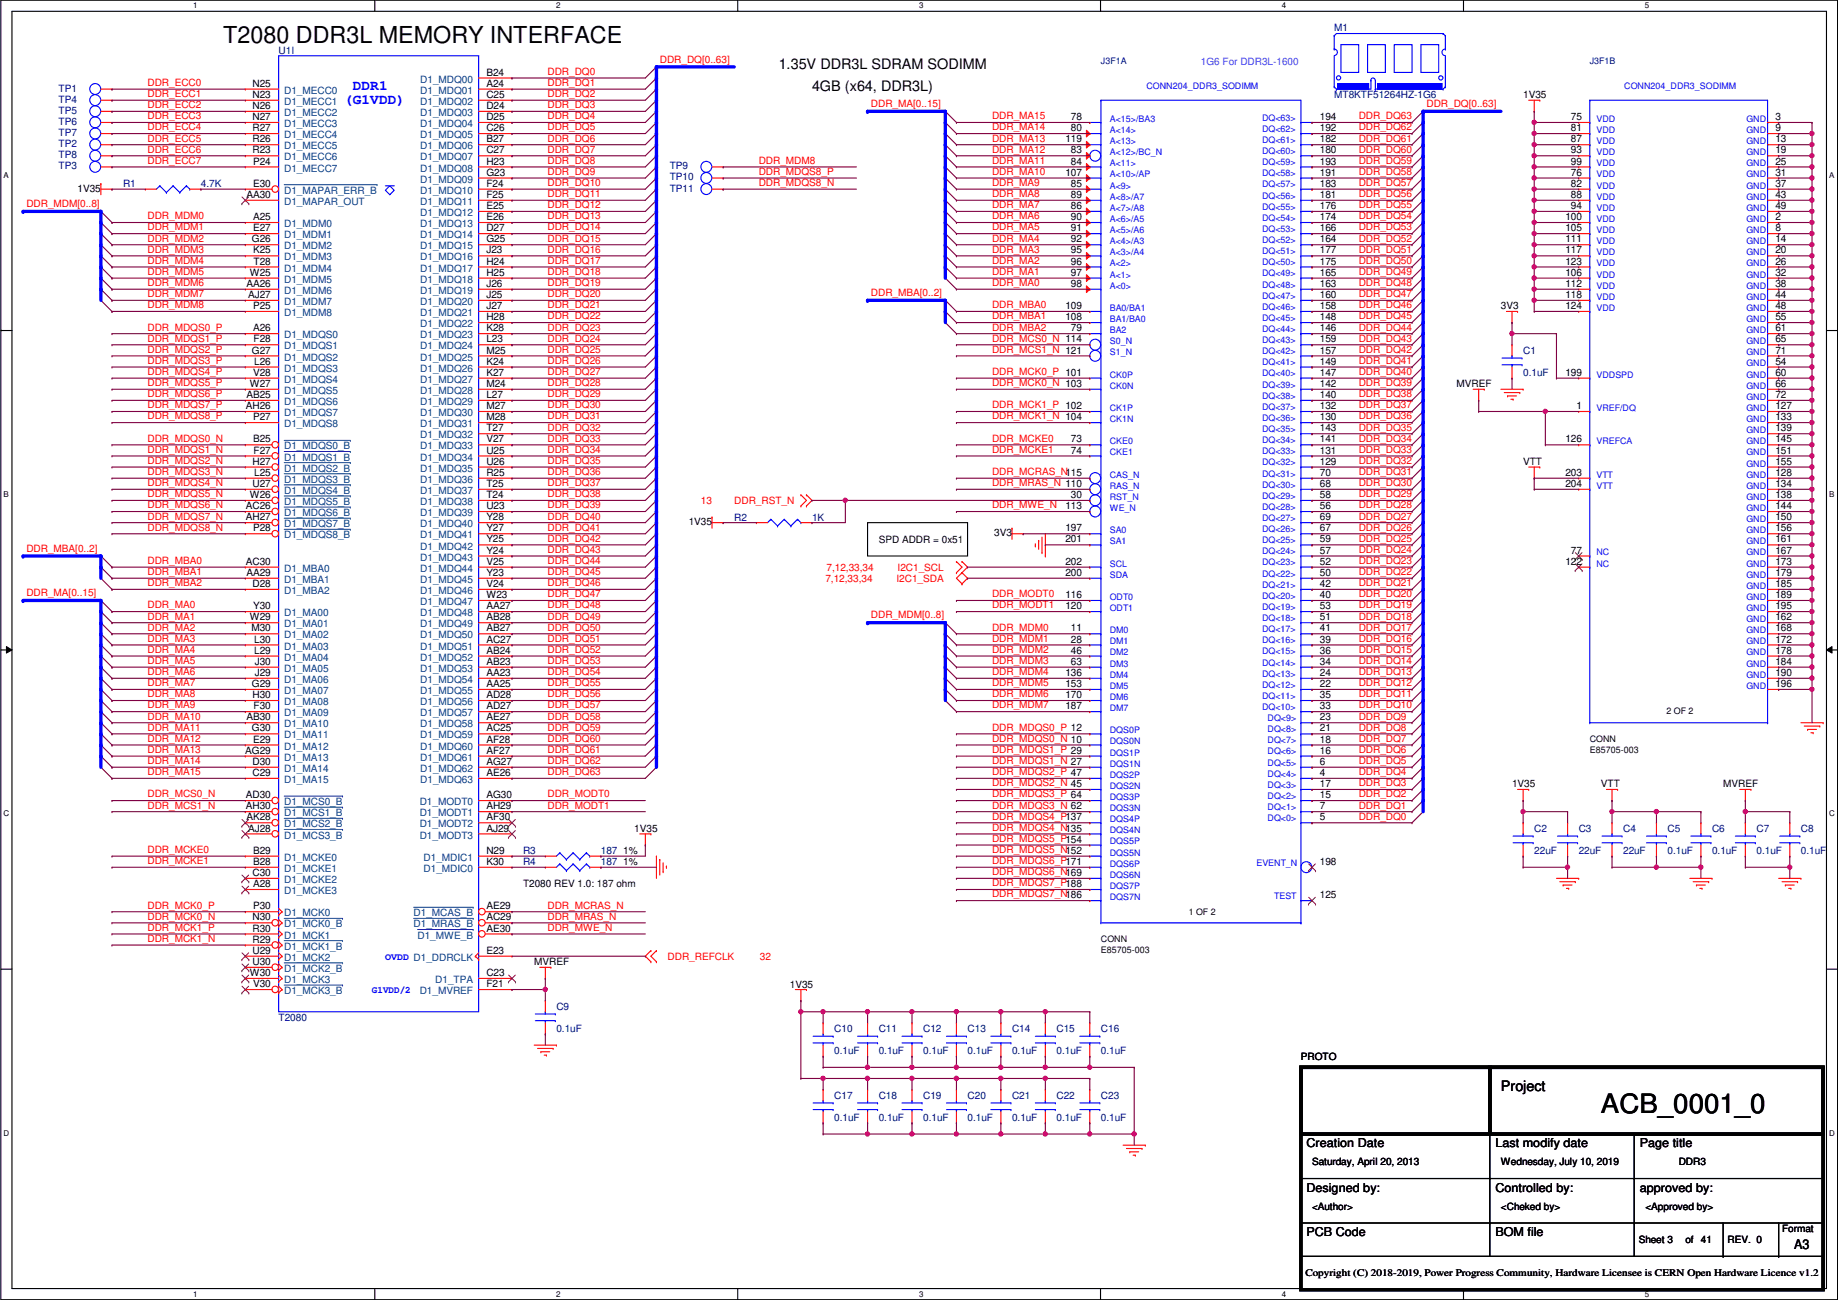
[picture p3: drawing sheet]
<svg xmlns="http://www.w3.org/2000/svg" width="420mm" height="297mm" viewBox="0 0 420 297" stroke-linecap="round" stroke-linejoin="round" font-family="sans-serif">
<defs><g id="words">
<text font-size="6.1" x="366" y="254.4">ACB_0001_0</text>
<text font-size="5.3" x="51" y="9.9">T2080 DDR3L MEMORY INTERFACE</text>
<g font-size="3.3">
<text x="178" y="15.7">1.35V DDR3L SDRAM SODIMM</text>
<text x="185.6" y="20.8">4GB (x64, DDR3L)</text>
<text x="343.1" y="249.4">Project</text>
</g>
<g font-size="3.3" fill="#00f">
<text x="78.7" y="23.8">(G1VDD)</text>
<text x="80.7" y="20.5">DDR1</text>
</g>
<text font-size="3" x="410.2" y="285.5">A3</text>
<g font-size="2.8">
<text x="298.7" y="262.2">Creation Date</text>
<text x="341.8" y="262.2">Last modify date</text>
<text x="374.9" y="262.2">Page title</text>
<text x="298.7" y="272.3">Designed by:</text>
<text x="341.8" y="272.3">Controlled by:</text>
<text x="374.9" y="272.3">approved by:</text>
<text x="298.7" y="282.5">PCB Code</text>
<text x="341.8" y="282.5">BOM file</text>
</g>
<g font-size="2.3" fill="#00007f">
<text x="305" y="7.2">M1</text>
<text x="63.7" y="12.3">U1I</text>
<text x="13.4" y="20.9">TP1</text>
<text x="13.4" y="23.5">TP4</text>
<text x="305" y="22.4">MT8KTF51264HZ-1G6</text>
<text x="13.4" y="26">TP5</text>
<text x="13.4" y="28.5">TP6</text>
<text x="13.4" y="33.6">TP2</text>
<text x="13.4" y="31.1">TP7</text>
<text x="13.4" y="36.2">TP8</text>
<text x="13.4" y="38.7">TP3</text>
<text x="153.1" y="38.7">TP9</text>
<text x="153.1" y="41.2">TP10</text>
<text x="28.1" y="42.8">R1</text>
<text x="45.9" y="42.8">4.7K</text>
<text x="153.1" y="43.8">TP11</text>
<text x="348.2" y="80.9">C1</text>
<text x="348.2" y="85.9">0.1uF</text>
<text x="167.8" y="119">R2</text>
<text x="185.6" y="119">1K</text>
<text x="350.7" y="190.1">C2</text>
<text x="360.9" y="190.1">C3</text>
<text x="371" y="190.1">C4</text>
<text x="381.2" y="190.1">C5</text>
<text x="391.4" y="190.1">C6</text>
<text x="401.5" y="190.1">C7</text>
<text x="411.7" y="190.1">C8</text>
<text x="119.6" y="195.2">R3</text>
<text x="119.6" y="197.7">R4</text>
<text x="137.4" y="195.2">187</text>
<text x="137.4" y="197.7">187</text>
<text x="350.7" y="195.2">22uF</text>
<text x="360.9" y="195.2">22uF</text>
<text x="371" y="195.2">22uF</text>
<text x="381.2" y="195.2">0.1uF</text>
<text x="391.4" y="195.2">0.1uF</text>
<text x="401.5" y="195.2">0.1uF</text>
<text x="411.7" y="195.2">0.1uF</text>
<text x="63.7" y="233.3">T2080</text>
<text x="127.2" y="230.7">C9</text>
<text x="127.2" y="235.8">0.1uF</text>
<text x="190.7" y="235.8">C10</text>
<text x="200.9" y="235.8">C11</text>
<text x="211" y="235.8">C12</text>
<text x="221.2" y="235.8">C13</text>
<text x="231.3" y="235.8">C14</text>
<text x="241.5" y="235.8">C15</text>
<text x="251.7" y="235.8">C16</text>
<text x="190.7" y="240.9">0.1uF</text>
<text x="200.9" y="240.9">0.1uF</text>
<text x="211" y="240.9">0.1uF</text>
<text x="221.2" y="240.9">0.1uF</text>
<text x="231.3" y="240.9">0.1uF</text>
<text x="241.5" y="240.9">0.1uF</text>
<text x="251.7" y="240.9">0.1uF</text>
<text x="190.7" y="251">C17</text>
<text x="200.9" y="251">C18</text>
<text x="211" y="251">C19</text>
<text x="221.2" y="251">C20</text>
<text x="231.3" y="251">C21</text>
<text x="241.5" y="251">C22</text>
<text x="251.7" y="251">C23</text>
<text x="190.7" y="256.1">0.1uF</text>
<text x="200.9" y="256.1">0.1uF</text>
<text x="211" y="256.1">0.1uF</text>
<text x="221.2" y="256.1">0.1uF</text>
<text x="231.3" y="256.1">0.1uF</text>
<text x="241.5" y="256.1">0.1uF</text>
<text x="251.7" y="256.1">0.1uF</text>
</g>
<g font-size="2.3">
<text x="111.2" y="17.3">B24</text>
<text x="57.7" y="19.8">N25</text>
<text x="57.7" y="22.4">N23</text>
<text x="111.2" y="19.8">A24</text>
<text x="111.2" y="22.4">C25</text>
<text x="348.2" y="22.4">1V35</text>
<text x="57.7" y="24.9">N26</text>
<text x="57.7" y="27.4">N27</text>
<text x="57.7" y="30">R27</text>
<text x="111.2" y="24.9">D24</text>
<text x="111.2" y="27.4">D25</text>
<text x="111.2" y="30">C26</text>
<text x="244.8" y="27.4">78</text>
<text x="244.8" y="30">80</text>
<text x="301.7" y="30">192</text>
<text x="301.7" y="27.4">194</text>
<text x="359.1" y="27.4">75</text>
<text x="359.1" y="30">81</text>
<text x="405.8" y="27.4">3</text>
<text x="405.8" y="30">9</text>
<text x="57.7" y="32.5">R26</text>
<text x="57.7" y="35.1">R23</text>
<text x="111.2" y="32.5">B27</text>
<text x="111.2" y="35.1">C27</text>
<text x="243.5" y="32.5">119</text>
<text x="244.8" y="35.1">83</text>
<text x="301.7" y="35.1">180</text>
<text x="301.7" y="32.5">182</text>
<text x="359.1" y="32.5">87</text>
<text x="359.1" y="35.1">93</text>
<text x="405.8" y="32.5">13</text>
<text x="405.8" y="35.1">19</text>
<text x="57.9" y="37.6">P24</text>
<text x="111.2" y="37.6">H23</text>
<text x="111.2" y="40.1">G23</text>
<text x="243.5" y="40.1">107</text>
<text x="244.8" y="37.6">84</text>
<text x="301.7" y="40.1">191</text>
<text x="301.7" y="37.6">193</text>
<text x="359.1" y="40.1">76</text>
<text x="359.1" y="37.6">99</text>
<text x="405.8" y="37.6">25</text>
<text x="405.8" y="40.1">31</text>
<text x="17.7" y="43.8">1V35</text>
<text x="56.3" y="45.2">AA30</text>
<text x="57.9" y="42.7">E30</text>
<text x="111.2" y="42.7">F24</text>
<text x="111.2" y="45.2">F25</text>
<text x="111.2" y="47.8">E25</text>
<text x="244.8" y="42.7">85</text>
<text x="244.8" y="47.8">86</text>
<text x="244.8" y="45.2">89</text>
<text x="301.7" y="47.8">176</text>
<text x="301.7" y="45.2">181</text>
<text x="301.7" y="42.7">183</text>
<text x="359.1" y="42.7">82</text>
<text x="359.1" y="45.2">88</text>
<text x="359.1" y="47.8">94</text>
<text x="405.8" y="42.7">37</text>
<text x="405.8" y="45.2">43</text>
<text x="405.8" y="47.8">49</text>
<text x="57.9" y="50.3">A25</text>
<text x="57.9" y="52.8">E27</text>
<text x="111.2" y="50.3">E26</text>
<text x="111.2" y="52.8">D27</text>
<text x="244.8" y="50.3">90</text>
<text x="244.8" y="52.8">91</text>
<text x="301.7" y="52.8">166</text>
<text x="301.7" y="50.3">174</text>
<text x="357.8" y="50.3">100</text>
<text x="357.8" y="52.8">105</text>
<text x="405.8" y="50.3">2</text>
<text x="405.8" y="52.8">8</text>
<text x="57.6" y="55.4">G26</text>
<text x="57.9" y="57.9">K25</text>
<text x="111.2" y="55.4">G25</text>
<text x="111.2" y="57.9">J23</text>
<text x="244.8" y="55.4">92</text>
<text x="244.8" y="57.9">95</text>
<text x="301.7" y="55.4">164</text>
<text x="301.7" y="57.9">177</text>
<text x="357.8" y="55.4">111</text>
<text x="357.8" y="57.9">117</text>
<text x="405.8" y="55.4">14</text>
<text x="405.8" y="57.9">20</text>
<text x="56.3" y="65.5">AA26</text>
<text x="57.1" y="63">W25</text>
<text x="58" y="60.5">T28</text>
<text x="111.2" y="60.5">H24</text>
<text x="111.2" y="63">H25</text>
<text x="111.2" y="65.5">J26</text>
<text x="244.8" y="60.5">96</text>
<text x="244.8" y="63">97</text>
<text x="244.8" y="65.5">98</text>
<text x="301.7" y="65.5">163</text>
<text x="301.7" y="63">165</text>
<text x="301.7" y="60.5">175</text>
<text x="357.8" y="63">106</text>
<text x="357.8" y="65.5">112</text>
<text x="357.8" y="60.5">123</text>
<text x="405.8" y="60.5">26</text>
<text x="405.8" y="63">32</text>
<text x="405.8" y="65.5">38</text>
<text x="56.7" y="68.1">AJ27</text>
<text x="57.9" y="70.6">P25</text>
<text x="111.2" y="68.1">J25</text>
<text x="111.2" y="70.6">J27</text>
<text x="243.5" y="70.6">109</text>
<text x="301.7" y="70.6">158</text>
<text x="301.7" y="68.1">160</text>
<text x="343.1" y="70.7">3V3</text>
<text x="357.8" y="68.1">118</text>
<text x="357.8" y="70.6">124</text>
<text x="405.8" y="68.1">44</text>
<text x="405.8" y="70.6">48</text>
<text x="57.9" y="75.7">A26</text>
<text x="111.2" y="73.2">H28</text>
<text x="111.2" y="75.7">K28</text>
<text x="243.5" y="73.2">108</text>
<text x="244.8" y="75.7">79</text>
<text x="301.7" y="75.7">146</text>
<text x="301.7" y="73.2">148</text>
<text x="405.8" y="73.2">55</text>
<text x="405.8" y="75.7">61</text>
<text x="57.6" y="80.8">G27</text>
<text x="58" y="78.2">F28</text>
<text x="58.1" y="83.3">L26</text>
<text x="111.2" y="78.2">L23</text>
<text x="111.2" y="80.8">M25</text>
<text x="111.2" y="83.3">K24</text>
<text x="301.7" y="83.3">149</text>
<text x="301.7" y="80.8">157</text>
<text x="301.7" y="78.2">159</text>
<text x="405.8" y="83.3">54</text>
<text x="405.8" y="78.2">65</text>
<text x="405.8" y="80.8">71</text>
<text x="57.1" y="88.4">W27</text>
<text x="57.9" y="85.9">V28</text>
<text x="111.2" y="85.9">K27</text>
<text x="111.2" y="88.4">M24</text>
<text x="301.7" y="88.4">142</text>
<text x="301.7" y="85.9">147</text>
<text x="332.9" y="88.5">MVREF</text>
<text x="357.8" y="85.9">199</text>
<text x="405.8" y="85.9">60</text>
<text x="405.8" y="88.4">66</text>
<text x="56.2" y="93.5">AH26</text>
<text x="56.3" y="90.9">AB25</text>
<text x="111.2" y="90.9">L27</text>
<text x="111.2" y="93.5">M27</text>
<text x="301.7" y="93.5">132</text>
<text x="301.7" y="90.9">140</text>
<text x="360.4" y="93.5">1</text>
<text x="405.8" y="90.9">72</text>
<text x="405.8" y="93.5">127</text>
<text x="57.9" y="96">P27</text>
<text x="57.9" y="101.1">B25</text>
<text x="111.2" y="96">M28</text>
<text x="111.2" y="98.6">T27</text>
<text x="111.2" y="101.1">V27</text>
<text x="244.8" y="101.1">73</text>
<text x="301.7" y="96">130</text>
<text x="301.7" y="101.1">141</text>
<text x="301.7" y="98.6">143</text>
<text x="357.8" y="101.1">126</text>
<text x="405.8" y="96">133</text>
<text x="405.8" y="98.6">139</text>
<text x="405.8" y="101.1">145</text>
<text x="57.7" y="106.2">H27</text>
<text x="58" y="103.6">F27</text>
<text x="111.2" y="103.6">U25</text>
<text x="111.2" y="106.2">U26</text>
<text x="244.8" y="103.6">74</text>
<text x="301.7" y="106.2">129</text>
<text x="301.7" y="103.6">131</text>
<text x="348.2" y="106.3">VTT</text>
<text x="405.8" y="103.6">151</text>
<text x="405.8" y="106.2">155</text>
<text x="57.1" y="113.8">W26</text>
<text x="57.7" y="111.3">U27</text>
<text x="58.1" y="108.7">L25</text>
<text x="111.2" y="108.7">R25</text>
<text x="111.2" y="111.3">T25</text>
<text x="111.2" y="113.8">T24</text>
<text x="244.8" y="113.8">30</text>
<text x="301.7" y="113.8">58</text>
<text x="301.7" y="111.3">68</text>
<text x="301.7" y="108.7">70</text>
<text x="357.8" y="108.7">203</text>
<text x="357.8" y="111.3">204</text>
<text x="405.8" y="108.7">128</text>
<text x="405.8" y="111.3">134</text>
<text x="405.8" y="113.8">138</text>
<text x="56.2" y="116.3">AC26</text>
<text x="56.2" y="118.9">AH27</text>
<text x="111.2" y="116.3">U23</text>
<text x="111.2" y="118.9">Y28</text>
<text x="157.4" y="120">1V35</text>
<text x="243.5" y="116.3">113</text>
<text x="301.7" y="116.3">56</text>
<text x="301.7" y="118.9">69</text>
<text x="405.8" y="116.3">144</text>
<text x="405.8" y="118.9">150</text>
<text x="57.9" y="121.4">P28</text>
<text x="111.2" y="121.4">Y27</text>
<text x="111.2" y="124">Y25</text>
<text x="200.9" y="124">SPD ADDR = 0x51</text>
<text x="227.3" y="122.5">3V3</text>
<text x="243.5" y="121.4">197</text>
<text x="243.5" y="124">201</text>
<text x="301.7" y="124">59</text>
<text x="301.7" y="121.4">67</text>
<text x="405.8" y="121.4">156</text>
<text x="405.8" y="124">161</text>
<text x="56.2" y="129">AC30</text>
<text x="56.3" y="131.6">AA29</text>
<text x="111.2" y="126.5">Y24</text>
<text x="111.2" y="129">V25</text>
<text x="111.2" y="131.6">Y23</text>
<text x="243.5" y="131.6">200</text>
<text x="243.5" y="129">202</text>
<text x="301.7" y="131.6">50</text>
<text x="301.7" y="129">52</text>
<text x="301.7" y="126.5">57</text>
<text x="357.8" y="129">122</text>
<text x="359.1" y="126.5">77</text>
<text x="405.8" y="126.5">167</text>
<text x="405.8" y="129">173</text>
<text x="405.8" y="131.6">179</text>
<text x="57.7" y="134.1">D28</text>
<text x="111.2" y="134.1">V24</text>
<text x="111.2" y="136.7">W23</text>
<text x="243.5" y="136.7">116</text>
<text x="301.7" y="136.7">40</text>
<text x="301.7" y="134.1">42</text>
<text x="405.8" y="134.1">185</text>
<text x="405.8" y="136.7">189</text>
<text x="57.1" y="141.7">W29</text>
<text x="57.9" y="139.2">Y30</text>
<text x="111.2" y="139.2">AA27</text>
<text x="111.2" y="141.7">AB28</text>
<text x="243.5" y="139.2">120</text>
<text x="301.7" y="141.7">51</text>
<text x="301.7" y="139.2">53</text>
<text x="405.8" y="141.7">162</text>
<text x="405.8" y="139.2">195</text>
<text x="57.5" y="144.3">M30</text>
<text x="58.1" y="146.8">L30</text>
<text x="58.1" y="149.4">L29</text>
<text x="111.2" y="144.3">AB27</text>
<text x="111.2" y="146.8">AC27</text>
<text x="111.2" y="149.4">AB24</text>
<text x="244.8" y="144.3">11</text>
<text x="244.8" y="146.8">28</text>
<text x="244.8" y="149.4">46</text>
<text x="301.7" y="149.4">36</text>
<text x="301.7" y="146.8">39</text>
<text x="301.7" y="144.3">41</text>
<text x="405.8" y="144.3">168</text>
<text x="405.8" y="146.8">172</text>
<text x="405.8" y="149.4">178</text>
<text x="58.2" y="151.9">J30</text>
<text x="58.2" y="154.4">J29</text>
<text x="111.2" y="151.9">AB23</text>
<text x="111.2" y="154.4">AA23</text>
<text x="243.5" y="154.4">136</text>
<text x="244.8" y="151.9">63</text>
<text x="301.7" y="154.4">24</text>
<text x="301.7" y="151.9">34</text>
<text x="405.8" y="151.9">184</text>
<text x="405.8" y="154.4">190</text>
<text x="57.6" y="157">G29</text>
<text x="57.7" y="159.5">H30</text>
<text x="111.2" y="157">AA25</text>
<text x="111.2" y="159.5">AD28</text>
<text x="243.5" y="157">153</text>
<text x="243.5" y="159.5">170</text>
<text x="301.7" y="157">22</text>
<text x="301.7" y="159.5">35</text>
<text x="405.8" y="157">196</text>
<text x="56.3" y="164.6">AB30</text>
<text x="57.6" y="167.1">G30</text>
<text x="58" y="162.1">F30</text>
<text x="111.2" y="162.1">AD27</text>
<text x="111.2" y="164.6">AE27</text>
<text x="111.2" y="167.1">AC25</text>
<text x="243.5" y="162.1">187</text>
<text x="301.7" y="167.1">21</text>
<text x="301.7" y="164.6">23</text>
<text x="301.7" y="162.1">33</text>
<text x="56.1" y="172.2">AG29</text>
<text x="57.9" y="169.7">E29</text>
<text x="111.2" y="169.7">AF28</text>
<text x="111.2" y="172.2">AF27</text>
<text x="301.7" y="172.2">16</text>
<text x="301.7" y="169.7">18</text>
<text x="57.7" y="174.8">D30</text>
<text x="57.7" y="177.3">C29</text>
<text x="111.2" y="174.8">AG27</text>
<text x="111.2" y="177.3">AE26</text>
<text x="301.7" y="177.3">4</text>
<text x="301.7" y="174.8">6</text>
<text x="301.7" y="179.8">17</text>
<text x="345.6" y="179.9">1V35</text>
<text x="366" y="179.9">VTT</text>
<text x="393.9" y="179.9">MVREF</text>
<text x="56.2" y="182.4">AD30</text>
<text x="56.2" y="184.9">AH30</text>
<text x="111.2" y="182.4">AG30</text>
<text x="111.2" y="184.9">AH29</text>
<text x="301.7" y="184.9">7</text>
<text x="301.7" y="182.4">15</text>
<text x="56.3" y="187.5">AK28</text>
<text x="56.7" y="190">AJ28</text>
<text x="111.2" y="187.5">AF30</text>
<text x="111.2" y="190">AJ29</text>
<text x="145" y="190.1">1V35</text>
<text x="301.7" y="187.5">5</text>
<text x="57.9" y="195.1">B29</text>
<text x="57.9" y="197.6">B28</text>
<text x="111.2" y="197.6">K30</text>
<text x="111.2" y="195.1">N29</text>
<text x="142.4" y="195.2">1%</text>
<text x="142.4" y="197.7">1%</text>
<text x="301.7" y="197.6">198</text>
<text x="57.7" y="200.2">C30</text>
<text x="57.9" y="202.7">A28</text>
<text x="119.6" y="202.8">T2080 REV 1.0: 187 ohm</text>
<text x="57.9" y="207.8">P30</text>
<text x="111.2" y="207.8">AE29</text>
<text x="301.7" y="205.2">125</text>
<text x="57.7" y="212.9">R30</text>
<text x="57.7" y="210.3">N30</text>
<text x="57.7" y="215.4">R29</text>
<text x="111.2" y="210.3">AC29</text>
<text x="111.2" y="212.9">AE30</text>
<text x="57.7" y="217.9">U29</text>
<text x="57.7" y="220.5">U30</text>
<text x="111.2" y="217.9">E23</text>
<text x="122.1" y="220.6">MVREF</text>
<text x="57.1" y="223">W30</text>
<text x="57.9" y="225.6">V30</text>
<text x="111.2" y="225.6">F21</text>
<text x="111.2" y="223">C23</text>
<text x="180.5" y="225.6">1V35</text>
<text x="297.4" y="242.1">PROTO</text>
<text x="299.9" y="266.3">Saturday, April 20, 2013</text>
<text x="343.1" y="266.3">Wednesday, July 10, 2019</text>
<text x="383.7" y="266.3">DDR3</text>
<text x="299.9" y="276.4">&lt;Author&gt;</text>
<text x="343.1" y="276.4">&lt;Cheked by&gt;</text>
<text x="376.1" y="276.4">&lt;Approved by&gt;</text>
<text x="407.4" y="281.5">Format</text>
<text x="374.6" y="284.1">Sheet 3</text>
<text x="385.3" y="284.1">of</text>
<text x="388.8" y="284.1">41</text>
<text x="394.9" y="284.1">REV. 0</text>
<text x="298.4" y="291.6">Copyright (C) 2018-2019, Power Progress Community, Hardware Licensee is CERN Open Hardware Licence v1.2</text>
</g>
<g font-size="2.3" fill="#f00">
<text x="125.2" y="17.1">DDR_DQ0</text>
<text x="150.8" y="14.3">DDR_DQ[0..63]</text>
<text x="33.7" y="19.6">DDR_ECC0</text>
<text x="33.7" y="22.2">DDR_ECC1</text>
<text x="125.2" y="19.6">DDR_DQ1</text>
<text x="125.2" y="22.2">DDR_DQ2</text>
<text x="33.7" y="24.7">DDR_ECC2</text>
<text x="33.7" y="27.3">DDR_ECC3</text>
<text x="33.7" y="29.8">DDR_ECC4</text>
<text x="125.2" y="24.7">DDR_DQ3</text>
<text x="125.2" y="27.3">DDR_DQ4</text>
<text x="125.2" y="29.8">DDR_DQ5</text>
<text x="199.1" y="24.5">DDR_MA[0..15]</text>
<text x="226.8" y="29.8">DDR_MA14</text>
<text x="226.8" y="27.3">DDR_MA15</text>
<text x="310.6" y="29.8">DDR_DQ62</text>
<text x="310.6" y="27.3">DDR_DQ63</text>
<text x="326.1" y="24.5">DDR_DQ[0..63]</text>
<text x="33.7" y="32.3">DDR_ECC5</text>
<text x="33.7" y="34.9">DDR_ECC6</text>
<text x="125.2" y="32.3">DDR_DQ6</text>
<text x="125.2" y="34.9">DDR_DQ7</text>
<text x="226.8" y="34.9">DDR_MA12</text>
<text x="226.8" y="32.3">DDR_MA13</text>
<text x="310.6" y="34.9">DDR_DQ60</text>
<text x="310.6" y="32.3">DDR_DQ61</text>
<text x="33.7" y="37.4">DDR_ECC7</text>
<text x="125.2" y="37.4">DDR_DQ8</text>
<text x="125.2" y="40">DDR_DQ9</text>
<text x="173.4" y="37.4">DDR_MDM8</text>
<text x="173.4" y="40">DDR_MDQS8_P</text>
<text x="226.8" y="40">DDR_MA10</text>
<text x="226.8" y="37.4">DDR_MA11</text>
<text x="310.6" y="40">DDR_DQ58</text>
<text x="310.6" y="37.4">DDR_DQ59</text>
<text x="6" y="47.3">DDR_MDM[0..8]</text>
<text x="125.2" y="42.5">DDR_DQ10</text>
<text x="125.2" y="45">DDR_DQ11</text>
<text x="125.2" y="47.6">DDR_DQ12</text>
<text x="173.4" y="42.5">DDR_MDQS8_N</text>
<text x="226.8" y="47.6">DDR_MA7</text>
<text x="226.8" y="45">DDR_MA8</text>
<text x="226.8" y="42.5">DDR_MA9</text>
<text x="310.6" y="45">DDR_DQ56</text>
<text x="310.6" y="42.5">DDR_DQ57</text>
<text x="310.6" y="47.6">DDR_DQ55</text>
<text x="33.7" y="50.1">DDR_MDM0</text>
<text x="33.7" y="52.7">DDR_MDM1</text>
<text x="125.2" y="50.1">DDR_DQ13</text>
<text x="125.2" y="52.7">DDR_DQ14</text>
<text x="226.8" y="52.7">DDR_MA5</text>
<text x="226.8" y="50.1">DDR_MA6</text>
<text x="310.6" y="50.1">DDR_DQ54</text>
<text x="310.6" y="52.7">DDR_DQ53</text>
<text x="33.7" y="55.2">DDR_MDM2</text>
<text x="33.7" y="57.7">DDR_MDM3</text>
<text x="125.2" y="55.2">DDR_DQ15</text>
<text x="125.2" y="57.7">DDR_DQ16</text>
<text x="226.8" y="57.7">DDR_MA3</text>
<text x="226.8" y="55.2">DDR_MA4</text>
<text x="310.6" y="55.2">DDR_DQ52</text>
<text x="310.6" y="57.7">DDR_DQ51</text>
<text x="33.7" y="60.3">DDR_MDM4</text>
<text x="33.7" y="62.8">DDR_MDM5</text>
<text x="33.7" y="65.4">DDR_MDM6</text>
<text x="125.2" y="60.3">DDR_DQ17</text>
<text x="125.2" y="62.8">DDR_DQ18</text>
<text x="125.2" y="65.4">DDR_DQ19</text>
<text x="226.8" y="65.4">DDR_MA0</text>
<text x="226.8" y="62.8">DDR_MA1</text>
<text x="226.8" y="60.3">DDR_MA2</text>
<text x="310.6" y="60.3">DDR_DQ50</text>
<text x="310.6" y="65.4">DDR_DQ48</text>
<text x="310.6" y="62.8">DDR_DQ49</text>
<text x="33.7" y="67.9">DDR_MDM7</text>
<text x="33.7" y="70.4">DDR_MDM8</text>
<text x="125.2" y="67.9">DDR_DQ20</text>
<text x="125.2" y="70.4">DDR_DQ21</text>
<text x="199.1" y="67.6">DDR_MBA[0..2]</text>
<text x="226.8" y="70.4">DDR_MBA0</text>
<text x="310.6" y="70.4">DDR_DQ46</text>
<text x="310.6" y="67.9">DDR_DQ47</text>
<text x="33.7" y="75.5">DDR_MDQS0_P</text>
<text x="125.2" y="73">DDR_DQ22</text>
<text x="125.2" y="75.5">DDR_DQ23</text>
<text x="226.8" y="73">DDR_MBA1</text>
<text x="226.8" y="75.5">DDR_MBA2</text>
<text x="310.6" y="75.5">DDR_DQ44</text>
<text x="310.6" y="73">DDR_DQ45</text>
<text x="33.7" y="78.1">DDR_MDQS1_P</text>
<text x="33.7" y="80.6">DDR_MDQS2_P</text>
<text x="33.7" y="83.1">DDR_MDQS3_P</text>
<text x="125.2" y="78.1">DDR_DQ24</text>
<text x="125.2" y="80.6">DDR_DQ25</text>
<text x="125.2" y="83.1">DDR_DQ26</text>
<text x="226.8" y="78.1">DDR_MCS0_N 114</text>
<text x="226.8" y="80.6">DDR_MCS1_N 121</text>
<text x="310.6" y="80.6">DDR_DQ42</text>
<text x="310.6" y="78.1">DDR_DQ43</text>
<text x="310.6" y="83.1">DDR_DQ41</text>
<text x="33.7" y="88.2">DDR_MDQS5_P</text>
<text x="33.7" y="85.7">DDR_MDQS4_P</text>
<text x="125.2" y="85.7">DDR_DQ27</text>
<text x="125.2" y="88.2">DDR_DQ28</text>
<text x="226.8" y="85.7">DDR_MCK0_P 101</text>
<text x="226.8" y="88.2">DDR_MCK0_N 103</text>
<text x="310.6" y="85.7">DDR_DQ40</text>
<text x="310.6" y="88.2">DDR_DQ39</text>
<text x="33.7" y="90.8">DDR_MDQS6_P</text>
<text x="33.7" y="93.3">DDR_MDQS7_P</text>
<text x="33.7" y="95.8">DDR_MDQS8_P</text>
<text x="125.2" y="90.8">DDR_DQ29</text>
<text x="125.2" y="93.3">DDR_DQ30</text>
<text x="125.2" y="95.8">DDR_DQ31</text>
<text x="226.8" y="93.3">DDR_MCK1_P 102</text>
<text x="226.8" y="95.8">DDR_MCK1_N 104</text>
<text x="310.6" y="90.8">DDR_DQ38</text>
<text x="310.6" y="95.8">DDR_DQ36</text>
<text x="310.6" y="93.3">DDR_DQ37</text>
<text x="33.7" y="100.9">DDR_MDQS0_N</text>
<text x="125.2" y="98.4">DDR_DQ32</text>
<text x="125.2" y="100.9">DDR_DQ33</text>
<text x="226.8" y="100.9">DDR_MCKE0</text>
<text x="310.6" y="100.9">DDR_DQ34</text>
<text x="310.6" y="98.4">DDR_DQ35</text>
<text x="33.7" y="103.5">DDR_MDQS1_N</text>
<text x="33.7" y="106">DDR_MDQS2_N</text>
<text x="125.2" y="103.5">DDR_DQ34</text>
<text x="125.2" y="106">DDR_DQ35</text>
<text x="226.8" y="103.5">DDR_MCKE1</text>
<text x="310.6" y="106">DDR_DQ32</text>
<text x="310.6" y="103.5">DDR_DQ33</text>
<text x="33.7" y="108.5">DDR_MDQS3_N</text>
<text x="33.7" y="113.6">DDR_MDQS5_N</text>
<text x="33.7" y="111.1">DDR_MDQS4_N</text>
<text x="125.2" y="108.5">DDR_DQ36</text>
<text x="125.2" y="111.1">DDR_DQ37</text>
<text x="125.2" y="113.6">DDR_DQ38</text>
<text x="226.8" y="108.5">DDR_MCRAS_N115</text>
<text x="226.8" y="111.1">DDR_MRAS_N 110</text>
<text x="310.6" y="111.1">DDR_DQ30</text>
<text x="310.6" y="108.5">DDR_DQ31</text>
<text x="310.6" y="113.6">DDR_DQ29</text>
<text x="33.7" y="118.7">DDR_MDQS7_N</text>
<text x="33.7" y="116.2">DDR_MDQS6_N</text>
<text x="125.2" y="116.2">DDR_DQ39</text>
<text x="125.2" y="118.7">DDR_DQ40</text>
<text x="160.2" y="115.1">13</text>
<text x="167.8" y="115.1">DDR_RST_N</text>
<text x="226.8" y="116.2">DDR_MWE_N</text>
<text x="310.6" y="116.2">DDR_DQ28</text>
<text x="310.6" y="118.7">DDR_DQ27</text>
<text x="33.7" y="121.2">DDR_MDQS8_N</text>
<text x="125.2" y="121.2">DDR_DQ41</text>
<text x="125.2" y="123.8">DDR_DQ42</text>
<text x="310.6" y="121.2">DDR_DQ26</text>
<text x="310.6" y="123.8">DDR_DQ25</text>
<text x="6" y="126.1">DDR_MBA[0..2]</text>
<text x="33.7" y="128.9">DDR_MBA0</text>
<text x="33.7" y="131.4">DDR_MBA1</text>
<text x="125.2" y="126.3">DDR_DQ43</text>
<text x="125.2" y="128.9">DDR_DQ44</text>
<text x="125.2" y="131.4">DDR_DQ45</text>
<text x="188.9" y="130.4">7,12,33,34</text>
<text x="205.2" y="130.4">I2C1_SCL</text>
<text x="310.6" y="126.3">DDR_DQ24</text>
<text x="310.6" y="131.4">DDR_DQ22</text>
<text x="310.6" y="128.9">DDR_DQ23</text>
<text x="6" y="136.2">DDR_MA[0..15]</text>
<text x="33.7" y="133.9">DDR_MBA2</text>
<text x="125.2" y="133.9">DDR_DQ46</text>
<text x="125.2" y="136.5">DDR_DQ47</text>
<text x="188.7" y="132.9">7,12,33,34</text>
<text x="204.9" y="132.9">I2C1_SDA</text>
<text x="226.8" y="136.5">DDR_MODT0</text>
<text x="310.6" y="136.5">DDR_DQ20</text>
<text x="310.6" y="133.9">DDR_DQ21</text>
<text x="33.7" y="139">DDR_MA0</text>
<text x="33.7" y="141.6">DDR_MA1</text>
<text x="125.2" y="139">DDR_DQ48</text>
<text x="125.2" y="141.6">DDR_DQ49</text>
<text x="199.1" y="141.3">DDR_MDM[0..8]</text>
<text x="226.8" y="139">DDR_MODT1</text>
<text x="310.6" y="141.6">DDR_DQ18</text>
<text x="310.6" y="139">DDR_DQ19</text>
<text x="33.7" y="144.1">DDR_MA2</text>
<text x="33.7" y="146.6">DDR_MA3</text>
<text x="33.7" y="149.2">DDR_MA4</text>
<text x="125.2" y="144.1">DDR_DQ50</text>
<text x="125.2" y="146.6">DDR_DQ51</text>
<text x="125.2" y="149.2">DDR_DQ52</text>
<text x="226.8" y="144.1">DDR_MDM0</text>
<text x="226.8" y="146.6">DDR_MDM1</text>
<text x="226.8" y="149.2">DDR_MDM2</text>
<text x="310.6" y="146.6">DDR_DQ16</text>
<text x="310.6" y="144.1">DDR_DQ17</text>
<text x="310.6" y="149.2">DDR_DQ15</text>
<text x="33.7" y="151.7">DDR_MA5</text>
<text x="33.7" y="154.3">DDR_MA6</text>
<text x="125.2" y="151.7">DDR_DQ53</text>
<text x="125.2" y="154.3">DDR_DQ54</text>
<text x="226.8" y="151.7">DDR_MDM3</text>
<text x="226.8" y="154.3">DDR_MDM4</text>
<text x="310.6" y="151.7">DDR_DQ14</text>
<text x="310.6" y="154.3">DDR_DQ13</text>
<text x="33.7" y="156.8">DDR_MA7</text>
<text x="33.7" y="159.3">DDR_MA8</text>
<text x="33.7" y="161.9">DDR_MA9</text>
<text x="125.2" y="156.8">DDR_DQ55</text>
<text x="125.2" y="159.3">DDR_DQ56</text>
<text x="125.2" y="161.9">DDR_DQ57</text>
<text x="226.8" y="156.8">DDR_MDM5</text>
<text x="226.8" y="159.3">DDR_MDM6</text>
<text x="226.8" y="161.9">DDR_MDM7</text>
<text x="310.6" y="156.8">DDR_DQ12</text>
<text x="310.6" y="161.9">DDR_DQ10</text>
<text x="310.6" y="159.3">DDR_DQ11</text>
<text x="33.7" y="164.4">DDR_MA10</text>
<text x="33.7" y="167">DDR_MA11</text>
<text x="125.2" y="164.4">DDR_DQ58</text>
<text x="125.2" y="167">DDR_DQ59</text>
<text x="226.8" y="167">DDR_MDQS0_P 12</text>
<text x="310.6" y="167">DDR_DQ8</text>
<text x="310.6" y="164.4">DDR_DQ9</text>
<text x="33.7" y="169.5">DDR_MA12</text>
<text x="33.7" y="172">DDR_MA13</text>
<text x="125.2" y="169.5">DDR_DQ60</text>
<text x="125.2" y="172">DDR_DQ61</text>
<text x="226.8" y="172">DDR_MDQS1_P 29</text>
<text x="226.8" y="169.5">DDR_MDQS0_N 10</text>
<text x="310.6" y="172">DDR_DQ6</text>
<text x="310.6" y="169.5">DDR_DQ7</text>
<text x="33.7" y="174.6">DDR_MA14</text>
<text x="33.7" y="177.1">DDR_MA15</text>
<text x="125.2" y="174.6">DDR_DQ62</text>
<text x="125.2" y="177.1">DDR_DQ63</text>
<text x="226.8" y="177.1">DDR_MDQS2_P 47</text>
<text x="226.8" y="174.6">DDR_MDQS1_N 27</text>
<text x="226.8" y="179.7">DDR_MDQS2_N 45</text>
<text x="310.6" y="177.1">DDR_DQ4</text>
<text x="310.6" y="174.6">DDR_DQ5</text>
<text x="310.6" y="179.7">DDR_DQ3</text>
<text x="33.7" y="182.2">DDR_MCS0_N</text>
<text x="33.7" y="184.7">DDR_MCS1_N</text>
<text x="125.2" y="182.2">DDR_MODT0</text>
<text x="125.2" y="184.7">DDR_MODT1</text>
<text x="226.8" y="182.2">DDR_MDQS3_P 64</text>
<text x="226.8" y="184.7">DDR_MDQS3_N 62</text>
<text x="310.6" y="182.2">DDR_DQ2</text>
<text x="310.6" y="184.7">DDR_DQ1</text>
<text x="226.8" y="187.3">DDR_MDQS4_P137</text>
<text x="226.8" y="189.8">DDR_MDQS4_N135</text>
<text x="310.6" y="187.3">DDR_DQ0</text>
<text x="33.7" y="194.9">DDR_MCKE0</text>
<text x="33.7" y="197.4">DDR_MCKE1</text>
<text x="226.8" y="192.4">DDR_MDQS5_P154</text>
<text x="226.8" y="197.4">DDR_MDQS6_P171</text>
<text x="226.8" y="194.9">DDR_MDQS5_N152</text>
<text x="226.8" y="202.5">DDR_MDQS7_P188</text>
<text x="226.8" y="200">DDR_MDQS6_N169</text>
<text x="33.7" y="207.6">DDR_MCK0_P</text>
<text x="125.2" y="207.6">DDR_MCRAS_N</text>
<text x="226.8" y="205.1">DDR_MDQS7_N186</text>
<text x="33.7" y="212.7">DDR_MCK1_P</text>
<text x="33.7" y="215.2">DDR_MCK1_N</text>
<text x="33.7" y="210.1">DDR_MCK0_N</text>
<text x="125.2" y="210.1">DDR_MRAS_N</text>
<text x="125.2" y="212.7">DDR_MWE_N</text>
<text x="152.6" y="219.3">DDR_REFCLK</text>
<text x="173.7" y="219.3">32</text>
</g>
<text font-size="2.3" fill="#7f00ff" x="274.5" y="14.8">1G6 For DDR3L-1600</text>
<g font-size="2.3" fill="#00407f">
<text x="65" y="21.4">D1_MECC0</text>
<text x="65" y="24">D1_MECC1</text>
<text x="96.1" y="18.9">D1_MDQ00</text>
<text x="96.1" y="21.4">D1_MDQ01</text>
<text x="96.1" y="24">D1_MDQ02</text>
<text x="65" y="26.5">D1_MECC2</text>
<text x="65" y="29">D1_MECC3</text>
<text x="96.1" y="26.5">D1_MDQ03</text>
<text x="96.1" y="29">D1_MDQ04</text>
<text x="65" y="31.6">D1_MECC4</text>
<text x="65" y="34.1">D1_MECC5</text>
<text x="96.1" y="31.6">D1_MDQ05</text>
<text x="96.1" y="34.1">D1_MDQ06</text>
<text x="65" y="36.7">D1_MECC6</text>
<text x="65" y="39.2">D1_MECC7</text>
<text x="96.1" y="36.7">D1_MDQ07</text>
<text x="96.1" y="39.2">D1_MDQ08</text>
<text x="96.1" y="41.7">D1_MDQ09</text>
<text x="65" y="44.3">D1_MAPAR_ERR_B</text>
<text x="65" y="46.8">D1_MAPAR_OUT</text>
<text x="96.1" y="44.3">D1_MDQ10</text>
<text x="96.1" y="46.8">D1_MDQ11</text>
<text x="65" y="51.9">D1_MDM0</text>
<text x="96.1" y="49.4">D1_MDQ12</text>
<text x="96.1" y="51.9">D1_MDQ13</text>
<text x="65" y="54.4">D1_MDM1</text>
<text x="65" y="57">D1_MDM2</text>
<text x="65" y="59.5">D1_MDM3</text>
<text x="96.1" y="54.4">D1_MDQ14</text>
<text x="96.1" y="57">D1_MDQ15</text>
<text x="96.1" y="59.5">D1_MDQ16</text>
<text x="65" y="62.1">D1_MDM4</text>
<text x="65" y="64.6">D1_MDM5</text>
<text x="96.1" y="62.1">D1_MDQ17</text>
<text x="96.1" y="64.6">D1_MDQ18</text>
<text x="65" y="67.1">D1_MDM6</text>
<text x="65" y="69.7">D1_MDM7</text>
<text x="96.1" y="67.1">D1_MDQ19</text>
<text x="96.1" y="69.7">D1_MDQ20</text>
<text x="65" y="72.2">D1_MDM8</text>
<text x="65" y="77.3">D1_MDQS0</text>
<text x="96.1" y="72.2">D1_MDQ21</text>
<text x="96.1" y="74.8">D1_MDQ22</text>
<text x="96.1" y="77.3">D1_MDQ23</text>
<text x="65" y="79.8">D1_MDQS1</text>
<text x="65" y="82.4">D1_MDQS2</text>
<text x="96.1" y="79.8">D1_MDQ24</text>
<text x="96.1" y="82.4">D1_MDQ25</text>
<text x="65" y="84.9">D1_MDQS3</text>
<text x="65" y="87.5">D1_MDQS4</text>
<text x="96.1" y="84.9">D1_MDQ26</text>
<text x="96.1" y="87.5">D1_MDQ27</text>
<text x="65" y="90">D1_MDQS5</text>
<text x="65" y="92.5">D1_MDQS6</text>
<text x="65" y="95.1">D1_MDQS7</text>
<text x="96.1" y="90">D1_MDQ28</text>
<text x="96.1" y="92.5">D1_MDQ29</text>
<text x="96.1" y="95.1">D1_MDQ30</text>
<text x="65" y="97.6">D1_MDQS8</text>
<text x="96.1" y="97.6">D1_MDQ31</text>
<text x="96.1" y="100.2">D1_MDQ32</text>
<text x="65" y="102.7">D1_MDQS0_B</text>
<text x="65" y="105.2">D1_MDQS1_B</text>
<text x="65" y="107.8">D1_MDQS2_B</text>
<text x="96.1" y="102.7">D1_MDQ33</text>
<text x="96.1" y="105.2">D1_MDQ34</text>
<text x="96.1" y="107.8">D1_MDQ35</text>
<text x="65" y="110.3">D1_MDQS3_B</text>
<text x="65" y="112.9">D1_MDQS4_B</text>
<text x="96.1" y="110.3">D1_MDQ36</text>
<text x="96.1" y="112.9">D1_MDQ37</text>
<text x="65" y="115.4">D1_MDQS5_B</text>
<text x="65" y="117.9">D1_MDQS6_B</text>
<text x="96.1" y="115.4">D1_MDQ38</text>
<text x="96.1" y="117.9">D1_MDQ39</text>
<text x="65" y="120.5">D1_MDQS7_B</text>
<text x="65" y="123">D1_MDQS8_B</text>
<text x="96.1" y="120.5">D1_MDQ40</text>
<text x="96.1" y="123">D1_MDQ41</text>
<text x="96.1" y="125.6">D1_MDQ42</text>
<text x="65" y="130.6">D1_MBA0</text>
<text x="96.1" y="128.1">D1_MDQ43</text>
<text x="96.1" y="130.6">D1_MDQ44</text>
<text x="65" y="133.2">D1_MBA1</text>
<text x="65" y="135.7">D1_MBA2</text>
<text x="96.1" y="133.2">D1_MDQ45</text>
<text x="96.1" y="135.7">D1_MDQ46</text>
<text x="65" y="140.8">D1_MA00</text>
<text x="65" y="143.3">D1_MA01</text>
<text x="96.1" y="138.3">D1_MDQ47</text>
<text x="96.1" y="140.8">D1_MDQ48</text>
<text x="96.1" y="143.3">D1_MDQ49</text>
<text x="65" y="145.9">D1_MA02</text>
<text x="65" y="148.4">D1_MA03</text>
<text x="96.1" y="145.9">D1_MDQ50</text>
<text x="96.1" y="148.4">D1_MDQ51</text>
<text x="65" y="151">D1_MA04</text>
<text x="65" y="153.5">D1_MA05</text>
<text x="96.1" y="151">D1_MDQ52</text>
<text x="96.1" y="153.5">D1_MDQ53</text>
<text x="65" y="156">D1_MA06</text>
<text x="65" y="158.6">D1_MA07</text>
<text x="65" y="161.1">D1_MA08</text>
<text x="96.1" y="156">D1_MDQ54</text>
<text x="96.1" y="158.6">D1_MDQ55</text>
<text x="96.1" y="161.1">D1_MDQ56</text>
<text x="65" y="163.7">D1_MA09</text>
<text x="65" y="166.2">D1_MA10</text>
<text x="96.1" y="163.7">D1_MDQ57</text>
<text x="96.1" y="166.2">D1_MDQ58</text>
<text x="65" y="168.7">D1_MA11</text>
<text x="65" y="171.3">D1_MA12</text>
<text x="65" y="173.8">D1_MA13</text>
<text x="96.1" y="168.7">D1_MDQ59</text>
<text x="96.1" y="171.3">D1_MDQ60</text>
<text x="96.1" y="173.8">D1_MDQ61</text>
<text x="65" y="176.4">D1_MA14</text>
<text x="65" y="178.9">D1_MA15</text>
<text x="96.1" y="176.4">D1_MDQ62</text>
<text x="96.1" y="178.9">D1_MDQ63</text>
<text x="65" y="184">D1_MCS0_B</text>
<text x="96" y="184">D1_MODT0</text>
<text x="65" y="186.5">D1_MCS1_B</text>
<text x="65" y="189.1">D1_MCS2_B</text>
<text x="65" y="191.6">D1_MCS3_B</text>
<text x="96" y="186.5">D1_MODT1</text>
<text x="96" y="189.1">D1_MODT2</text>
<text x="96" y="191.6">D1_MODT3</text>
<text x="65" y="196.7">D1_MCKE0</text>
<text x="96.8" y="196.7">D1_MDIC1</text>
<text x="65" y="199.2">D1_MCKE1</text>
<text x="65" y="201.8">D1_MCKE2</text>
<text x="96.8" y="199.2">D1_MDIC0</text>
<text x="65" y="204.3">D1_MCKE3</text>
<text x="65" y="209.4">D1_MCK0</text>
<text x="94.6" y="209.4">D1_MCAS_B</text>
<text x="65" y="214.5">D1_MCK1</text>
<text x="65" y="211.9">D1_MCK0_B</text>
<text x="94.6" y="211.9">D1_MRAS_B</text>
<text x="95.5" y="214.5">D1_MWE_B</text>
<text x="65" y="219.5">D1_MCK2</text>
<text x="65" y="217">D1_MCK1_B</text>
<text x="65" y="224.6">D1_MCK3</text>
<text x="65" y="222.1">D1_MCK2_B</text>
<text x="65" y="227.2">D1_MCK3_B</text>
<text x="96" y="227.2">D1_MVREF</text>
<text x="99.5" y="224.6">D1_TPA</text>
</g>
<g font-size="2.3" fill="#00f">
<text x="88.1" y="219.3">OVDD D1_DDRCLK</text>
<text x="85" y="226.9">G1VDD/2</text>
</g>
<g font-size="2" fill="#00007f">
<text x="251.7" y="14.6">J3F1A</text>
<text x="363.4" y="14.6">J3F1B</text>
</g>
<g font-size="2" fill="#00f">
<text x="262.1" y="20.2">CONN204_DDR3_SODIMM</text>
<text x="371.3" y="20.2">CONN204_DDR3_SODIMM</text>
<text x="253.7" y="27.9">A&lt;15&gt;/BA3</text>
<text x="288.5" y="27.6">DQ&lt;63&gt;</text>
<text x="364.9" y="27.9">VDD</text>
<text x="399.2" y="27.9">GND</text>
<text x="253.7" y="35.5">A&lt;12&gt;/BC_N</text>
<text x="253.7" y="30.4">A&lt;14&gt;</text>
<text x="253.7" y="32.9">A&lt;13&gt;</text>
<text x="288.5" y="30.1">DQ&lt;62&gt;</text>
<text x="288.5" y="32.7">DQ&lt;61&gt;</text>
<text x="288.5" y="35.2">DQ&lt;60&gt;</text>
<text x="364.9" y="32.9">VDD</text>
<text x="364.9" y="35.5">VDD</text>
<text x="364.9" y="30.4">VDD</text>
<text x="399.2" y="35.5">GND</text>
<text x="399.2" y="32.9">GND</text>
<text x="399.2" y="30.4">GND</text>
<text x="253.7" y="38">A&lt;11&gt;</text>
<text x="253.7" y="40.6">A&lt;10&gt;/AP</text>
<text x="288.5" y="37.8">DQ&lt;59&gt;</text>
<text x="288.5" y="40.3">DQ&lt;58&gt;</text>
<text x="364.9" y="38">VDD</text>
<text x="364.9" y="40.6">VDD</text>
<text x="399.2" y="40.6">GND</text>
<text x="399.2" y="38">GND</text>
<text x="253.7" y="43.1">A&lt;9&gt;</text>
<text x="253.7" y="45.6">A&lt;8&gt;/A7</text>
<text x="288.5" y="42.8">DQ&lt;57&gt;</text>
<text x="288.5" y="45.4">DQ&lt;56&gt;</text>
<text x="288.5" y="47.9">DQ&lt;55&gt;</text>
<text x="364.9" y="45.6">VDD</text>
<text x="364.9" y="43.1">VDD</text>
<text x="399.2" y="43.1">GND</text>
<text x="399.2" y="45.6">GND</text>
<text x="253.7" y="48.2">A&lt;7&gt;/A8</text>
<text x="253.7" y="50.7">A&lt;6&gt;/A5</text>
<text x="253.7" y="53.3">A&lt;5&gt;/A6</text>
<text x="288.5" y="50.5">DQ&lt;54&gt;</text>
<text x="288.5" y="53">DQ&lt;53&gt;</text>
<text x="364.9" y="50.7">VDD</text>
<text x="364.9" y="53.3">VDD</text>
<text x="364.9" y="48.2">VDD</text>
<text x="399.2" y="48.2">GND</text>
<text x="399.2" y="53.3">GND</text>
<text x="399.2" y="50.7">GND</text>
<text x="253.7" y="58.3">A&lt;3&gt;/A4</text>
<text x="253.7" y="55.8">A&lt;4&gt;/A3</text>
<text x="288.5" y="55.5">DQ&lt;52&gt;</text>
<text x="288.5" y="58.1">DQ&lt;51&gt;</text>
<text x="364.9" y="55.8">VDD</text>
<text x="364.9" y="58.3">VDD</text>
<text x="399.2" y="55.8">GND</text>
<text x="399.2" y="58.3">GND</text>
<text x="253.7" y="60.9">A&lt;2&gt;</text>
<text x="253.7" y="63.4">A&lt;1&gt;</text>
<text x="253.7" y="66">A&lt;0&gt;</text>
<text x="288.5" y="63.2">DQ&lt;49&gt;</text>
<text x="288.5" y="60.6">DQ&lt;50&gt;</text>
<text x="288.5" y="65.7">DQ&lt;48&gt;</text>
<text x="364.9" y="60.9">VDD</text>
<text x="364.9" y="63.4">VDD</text>
<text x="364.9" y="66">VDD</text>
<text x="399.2" y="60.9">GND</text>
<text x="399.2" y="63.4">GND</text>
<text x="399.2" y="66">GND</text>
<text x="253.7" y="71">BA0/BA1</text>
<text x="288.5" y="68.2">DQ&lt;47&gt;</text>
<text x="288.5" y="70.8">DQ&lt;46&gt;</text>
<text x="364.9" y="71">VDD</text>
<text x="364.9" y="68.5">VDD</text>
<text x="399.2" y="68.5">GND</text>
<text x="399.2" y="71">GND</text>
<text x="253.7" y="73.6">BA1/BA0</text>
<text x="253.7" y="76.1">BA2</text>
<text x="288.5" y="75.9">DQ&lt;44&gt;</text>
<text x="288.5" y="73.3">DQ&lt;45&gt;</text>
<text x="399.2" y="76.1">GND</text>
<text x="399.2" y="73.6">GND</text>
<text x="253.7" y="78.7">S0_N</text>
<text x="253.7" y="81.2">S1_N</text>
<text x="288.5" y="78.4">DQ&lt;43&gt;</text>
<text x="288.5" y="83.5">DQ&lt;41&gt;</text>
<text x="288.5" y="80.9">DQ&lt;42&gt;</text>
<text x="399.2" y="78.7">GND</text>
<text x="399.2" y="81.2">GND</text>
<text x="399.2" y="83.7">GND</text>
<text x="253.7" y="86.3">CK0P</text>
<text x="253.7" y="88.8">CK0N</text>
<text x="288.5" y="86">DQ&lt;40&gt;</text>
<text x="288.5" y="88.6">DQ&lt;39&gt;</text>
<text x="364.9" y="86.3">VDDSPD</text>
<text x="399.2" y="86.3">GND</text>
<text x="399.2" y="88.8">GND</text>
<text x="253.7" y="93.9">CK1P</text>
<text x="288.5" y="91.1">DQ&lt;38&gt;</text>
<text x="288.5" y="93.6">DQ&lt;37&gt;</text>
<text x="364.9" y="93.9">VREF/DQ</text>
<text x="399.2" y="91.4">GND</text>
<text x="399.2" y="93.9">GND</text>
<text x="253.7" y="101.5">CKE0</text>
<text x="253.7" y="96.4">CK1N</text>
<text x="288.5" y="96.2">DQ&lt;36&gt;</text>
<text x="288.5" y="98.7">DQ&lt;35&gt;</text>
<text x="288.5" y="101.3">DQ&lt;34&gt;</text>
<text x="364.9" y="101.5">VREFCA</text>
<text x="399.2" y="96.4">GND</text>
<text x="399.2" y="99">GND</text>
<text x="399.2" y="101.5">GND</text>
<text x="253.7" y="104.1">CKE1</text>
<text x="288.5" y="103.8">DQ&lt;33&gt;</text>
<text x="288.5" y="106.3">DQ&lt;32&gt;</text>
<text x="399.2" y="106.6">GND</text>
<text x="399.2" y="104.1">GND</text>
<text x="253.7" y="109.1">CAS_N</text>
<text x="253.7" y="111.7">RAS_N</text>
<text x="288.5" y="111.4">DQ&lt;30&gt;</text>
<text x="288.5" y="114">DQ&lt;29&gt;</text>
<text x="288.5" y="108.9">DQ&lt;31&gt;</text>
<text x="364.9" y="111.7">VTT</text>
<text x="364.9" y="109.1">VTT</text>
<text x="399.2" y="111.7">GND</text>
<text x="399.2" y="109.1">GND</text>
<text x="253.7" y="114.2">RST_N</text>
<text x="253.7" y="116.8">WE_N</text>
<text x="288.5" y="116.5">DQ&lt;28&gt;</text>
<text x="288.5" y="119">DQ&lt;27&gt;</text>
<text x="399.2" y="119.3">GND</text>
<text x="399.2" y="116.8">GND</text>
<text x="399.2" y="114.2">GND</text>
<text x="253.7" y="124.4">SA1</text>
<text x="253.7" y="121.8">SA0</text>
<text x="288.5" y="121.6">DQ&lt;26&gt;</text>
<text x="288.5" y="124.1">DQ&lt;25&gt;</text>
<text x="399.2" y="121.8">GND</text>
<text x="399.2" y="124.4">GND</text>
<text x="253.7" y="129.5">SCL</text>
<text x="253.7" y="132">SDA</text>
<text x="288.5" y="131.7">DQ&lt;22&gt;</text>
<text x="288.5" y="129.2">DQ&lt;23&gt;</text>
<text x="288.5" y="126.7">DQ&lt;24&gt;</text>
<text x="364.9" y="126.9">NC</text>
<text x="364.9" y="129.5">NC</text>
<text x="399.2" y="126.9">GND</text>
<text x="399.2" y="132">GND</text>
<text x="399.2" y="129.5">GND</text>
<text x="253.7" y="137.1">ODT0</text>
<text x="288.5" y="134.3">DQ&lt;21&gt;</text>
<text x="288.5" y="136.8">DQ&lt;20&gt;</text>
<text x="399.2" y="137.1">GND</text>
<text x="399.2" y="134.5">GND</text>
<text x="253.7" y="139.6">ODT1</text>
<text x="288.5" y="141.9">DQ&lt;18&gt;</text>
<text x="288.5" y="139.4">DQ&lt;19&gt;</text>
<text x="399.2" y="142.2">GND</text>
<text x="399.2" y="139.6">GND</text>
<text x="253.7" y="144.7">DM0</text>
<text x="253.7" y="147.2">DM1</text>
<text x="253.7" y="149.8">DM2</text>
<text x="288.5" y="149.5">DQ&lt;15&gt;</text>
<text x="288.5" y="147">DQ&lt;16&gt;</text>
<text x="288.5" y="144.4">DQ&lt;17&gt;</text>
<text x="399.2" y="144.7">GND</text>
<text x="399.2" y="147.2">GND</text>
<text x="399.2" y="149.8">GND</text>
<text x="253.7" y="152.3">DM3</text>
<text x="253.7" y="154.9">DM4</text>
<text x="288.5" y="152.1">DQ&lt;14&gt;</text>
<text x="288.5" y="154.6">DQ&lt;13&gt;</text>
<text x="399.2" y="154.9">GND</text>
<text x="399.2" y="152.3">GND</text>
<text x="253.7" y="157.4">DM5</text>
<text x="253.7" y="159.9">DM6</text>
<text x="288.5" y="157.1">DQ&lt;12&gt;</text>
<text x="288.5" y="159.7">DQ&lt;11&gt;</text>
<text x="399.2" y="157.4">GND</text>
<text x="253.7" y="167.6">DQS0P</text>
<text x="253.7" y="162.5">DM7</text>
<text x="288.5" y="162.2">DQ&lt;10&gt;</text>
<text x="289.8" y="167.3">DQ&lt;8&gt;</text>
<text x="289.8" y="164.8">DQ&lt;9&gt;</text>
<text x="253.7" y="170.1">DQS0N</text>
<text x="253.7" y="172.6">DQS1P</text>
<text x="289.8" y="169.8">DQ&lt;7&gt;</text>
<text x="289.8" y="172.4">DQ&lt;6&gt;</text>
<text x="253.7" y="175.2">DQS1N</text>
<text x="253.7" y="177.7">DQS2P</text>
<text x="289.8" y="174.9">DQ&lt;5&gt;</text>
<text x="289.8" y="177.5">DQ&lt;4&gt;</text>
<text x="253.7" y="180.3">DQS2N</text>
<text x="253.7" y="182.8">DQS3P</text>
<text x="253.7" y="185.3">DQS3N</text>
<text x="289.8" y="180">DQ&lt;3&gt;</text>
<text x="289.8" y="182.5">DQ&lt;2&gt;</text>
<text x="289.8" y="185.1">DQ&lt;1&gt;</text>
<text x="253.7" y="190.4">DQS4N</text>
<text x="253.7" y="187.9">DQS4P</text>
<text x="289.8" y="187.6">DQ&lt;0&gt;</text>
<text x="253.7" y="193">DQS5P</text>
<text x="253.7" y="195.5">DQS5N</text>
<text x="287.2" y="197.8">EVENT_N</text>
<text x="253.7" y="198">DQS6P</text>
<text x="253.7" y="200.6">DQS6N</text>
<text x="253.7" y="203.1">DQS7P</text>
<text x="253.7" y="205.7">DQS7N</text>
<text x="291.3" y="205.4">TEST</text>
</g>
<g font-size="2">
<text x="380.9" y="163.2">2 OF 2</text>
<text x="363.4" y="169.6">CONN</text>
<text x="363.4" y="172.1">E85705-003</text>
<text x="271.7" y="209">1 OF 2</text>
<text x="251.7" y="215.3">CONN</text>
<text x="251.7" y="217.8">E85705-003</text>
</g>
<g font-size="1.8">
<text x="44.2" y="1.9">1</text>
<text x="127.1" y="1.9">2</text>
<text x="210.1" y="1.9">3</text>
<text x="293" y="1.9">4</text>
<text x="376" y="1.9">5</text>
<text x=".8" y="40.6">A</text>
<text x="418.2" y="40.6">A</text>
<text x=".8" y="113.6">B</text>
<text x="418.2" y="113.6">B</text>
<text x=".8" y="186.6">C</text>
<text x="418.2" y="186.6">C</text>
<text x=".8" y="259.5">D</text>
<text x="418.2" y="259.5">D</text>
<text x="44.2" y="296.3">1</text>
<text x="127.1" y="296.3">2</text>
<text x="210.1" y="296.3">3</text>
<text x="293" y="296.3">4</text>
<text x="376" y="296.3">5</text>
</g>
</g></defs>
<path d="M.2 0h419.9v297h-419.9zM2.7 2.6h414.8v291.8h-414.8z" fill="none" stroke="#000" stroke-width=".25"/>
<g fill="#fff">
<path d="M44.2 .3h1v2h-1z"/>
<path d="M44.2 294.7h1v2h-1z"/>
</g>
<path d="M85.7 0v2.6M85.7 294.4v2.6" fill="none" stroke="#000" stroke-width=".25"/>
<g fill="#fff">
<path d="M127.1 .3h1v2h-1z"/>
<path d="M127.1 294.7h1v2h-1z"/>
</g>
<path d="M168.6 0v2.6M168.6 294.4v2.6" fill="none" stroke="#000" stroke-width=".25"/>
<g fill="#fff">
<path d="M210.1 .3h1v2h-1z"/>
<path d="M210.1 294.7h1v2h-1z"/>
</g>
<path d="M251.6 0v2.6M251.6 294.4v2.6" fill="none" stroke="#000" stroke-width=".25"/>
<g fill="#fff">
<path d="M293 .3h1v2h-1z"/>
<path d="M293 294.7h1v2h-1z"/>
</g>
<path d="M334.5 0v2.6M334.5 294.4v2.6" fill="none" stroke="#000" stroke-width=".25"/>
<g fill="#fff">
<path d="M376 .3h1v2h-1z"/>
<path d="M376 294.7h1v2h-1z"/>
<path d="M.8 39h1.2v2h-1.2z"/>
<path d="M418.2 39h1.1v2h-1.1z"/>
<path d="M.8 112h1.2v2h-1.2z"/>
<path d="M418.2 112h1.1v2h-1.1z"/>
</g>
<path d="M.2 75.5h2.5M417.5 75.5h2.6" fill="none" stroke="#000" stroke-width=".25"/>
<g fill="#fff">
<path d="M.8 185h1.3v1.9h-1.3z"/>
<path d="M418.2 185h1.2v1.9h-1.2z"/>
</g>
<path d="M.2 148.5h2.5M417.5 148.5h2.6" fill="none" stroke="#000" stroke-width=".25"/>
<path d="M1.5 147.7l1.2 .8-1.2 .7zM417.5 148.5l1.3-.8v1.5z" fill="#000"/>
<path d="M1.5 147.7l1.2 .8-1.2 .7zM417.5 148.5l1.3-.8v1.5z" fill="none" stroke="#000" stroke-width=".23"/>
<g fill="#fff">
<path d="M.8 257.9h1.3v2h-1.3z"/>
<path d="M418.2 257.9h1.2v2h-1.2z"/>
</g>
<g fill="none" stroke="#000" stroke-width=".25">
<path d="M198.3 119.4h22.9v7.6h-22.9zM.2 221.4h2.5M417.5 221.4h2.6M297.4 243.9h12.7M310.1 243.9h.1M340.6 259.1v20.3M373.6 259.1v20.3M297.4 269.3h119.4M297.4 279.4h119.4M340.6 269.3h.1M340.6 279.4h.1M340.6 279.4v7.7h-43.2"/>
<path d="M373.6 269.3h.1M373.6 279.4h.1M373.6 279.4v7.7h-33M393.9 279.4v7.7M406.6 279.4v7.7M416.8 269.3h.1M416.8 279.4h.1M373.6 287.1h43.2M393.9 287.1h.1M406.6 287.1h.1M416.8 287.1h.1"/>
</g>
<g fill="none" stroke="#f00" stroke-width=".25">
<path d="M23.1 33.1h2.5M25.6 33.1h.1M349.5 22.9h2.5M350.7 25.4h.1M350.7 22.9v2.5M352 22.9h.1M23.1 42h.1M23.1 43.2h2.5M23.1 42v2.5M25.6 43.2h.1M344.4 71.2h2.5M345.6 73.7h.1"/>
<path d="M345.6 71.2v2.5M346.9 71.2h.1M336.8 88.9h2.5M338 91.5h.1M338 88.9v2.6M339.3 88.9h.1M343.1 88.9h5.1M343.9 89.7h3.5M344.6 90.5h.1M344.6 90.5h2.1M345.4 91.2h.5M345.9 91.2h.1"/>
<path d="M347.4 89.7h.1M348.2 88.9h.1M162.8 118.2h.1M162.8 119.4h2.5M162.8 118.2v2.5M165.3 119.4h.1M183.1 115.6h.1M183.1 113.1h.1M183.1 113.1l1.3 1.2-1.3 1.3M184.4 113.1h.1M184.4 115.6h.1M184.4 113.1l1.2 1.2-1.2 1.3"/>
<path d="M349.5 106.7h2.5M350.7 109.3h.1M350.7 106.7v2.6M352 106.7h.1M218.6 130.9h.1M218.6 128.3h.1M218.6 128.3l1.3 1.3-1.3 1.3M219.9 128.3h.1M219.9 130.9h.1M219.9 133.4h.1M219.9 128.3l1.3 1.3-2.6 2.5 1.3 1.3M219.9 130.9l1.3 1.2"/>
<path d="M221.2 132.1h.1M221.2 132.1l-1.3 1.3M231.3 120.7h.1M231.3 122h2.6M231.3 120.7v2.5M233.9 122h.1M236.7 124.8h.1M236.7 124.2v.6M237.4 123.5h.1M237.4 123.5v2M238.2 126.3h.1M238.2 122.7v3.6"/>
<path d="M239 127h.1M239 122v5M411.7 165.1h5.1M412.4 165.9h3.6M413.2 166.7h.1M413.2 166.7h2M414 167.4h.5M414.5 167.4h.1M416 165.9h.1M416.8 165.1h.1M146.3 190.5h2.5M147.5 193.1h.1"/>
<path d="M147.5 190.5v2.6M148.8 190.5h.1M150.1 195.6h.1M150.1 195.6v5.1M150.8 196.4h.1M150.8 196.4v3.5M151.6 199.2h.1M151.6 197.1v2.1M152.3 197.9h.1M152.3 197.9v.5M346.9 180.4h2.6M348.2 182.9h.1"/>
<path d="M348.2 180.4v2.5M349.5 180.4h.1M367.2 180.4h2.6M368.5 182.9h.1M368.5 180.4v2.5M369.8 180.4h.1M397.7 180.4h2.6M399 182.9h.1M399 180.4v2.5M400.3 180.4h.1M148.8 217.2h.1M148.8 219.8h.1"/>
<path d="M148.8 217.2l-1.3 1.3 1.3 1.3M150.1 219.8h.1M150.1 217.2h.1M150.1 217.2l-1.3 1.3 1.3 1.3M355.8 200.7h5.1M356.6 201.5h3.5M357.3 202.2h.1M357.3 202.2h2.1M358.1 203h.5M358.6 203h.1M360.1 201.5h.1M360.9 200.7h.1"/>
<path d="M386.3 200.7h5.1M387 201.5h3.6M387.8 202.2h.1M387.8 202.2h2M388.6 203h.5M389.1 203h.1M390.6 201.5h.1M391.4 200.7h.1M406.6 200.7h5.1M407.4 201.5h3.5M408.1 202.2h.1M408.1 202.2h2.1"/>
<path d="M408.9 203h.5M409.4 203h.1M410.9 201.5h.1M411.7 200.7h.1M122.1 238.8h5.1M122.9 239.6h3.5M123.4 221h2.5M124.7 223.6h.1M124.7 221v2.6M125.9 221h.1M126.4 239.6h.1M127.2 238.8h.1"/>
<path d="M181.8 226.1h2.6M183.1 228.6h.1M183.1 226.1v2.5M184.4 226.1h.1M123.6 240.3h.1M123.6 240.3h2.1M124.4 241.1h.5M124.9 241.1h.1M256.7 261.7h5.1M257.5 262.4h3.6M258.3 263.2h.1M258.3 263.2h2"/>
<path d="M259 263.9h.5M259.5 263.9h.1M261.1 262.4h.1M261.8 261.7h.1"/>
</g>
<g fill="none" stroke="#7f0040" stroke-width=".25">
<path d="M150.1 15.3h.1M150.1 17.8h.1M150.1 15.3l-2.6 2.5M150.1 17.8l-2.6 2.6M150.1 20.4h.1M150.1 22.9h.1M150.1 25.4h.1M150.1 28h.1M150.1 30.5h.1M150.1 33.1h.1M150.1 35.6h.1M150.1 38.1h.1"/>
<path d="M150.1 20.4l-2.6 2.5M150.1 22.9l-2.6 2.5M150.1 25.4l-2.6 2.6M150.1 28l-2.6 2.5M150.1 30.5l-2.6 2.6M150.1 33.1l-2.6 2.5M150.1 35.6l-2.6 2.5M150.1 38.1l-2.6 2.6M216.1 25.4h.1M216.1 28h.1M216.1 30.5h.1M216.1 33.1h.1"/>
<path d="M216.1 35.6h.1M216.1 38.1h.1M216.1 25.4l2.5 2.6M216.1 28l2.5 2.5M216.1 30.5l2.5 2.6M216.1 33.1l2.5 2.5M216.1 35.6l2.5 2.5M216.1 38.1l2.5 2.6M322.8 28h.1M322.8 30.5h.1M322.8 33.1h.1M322.8 35.6h.1"/>
<path d="M322.8 38.1h.1M325.3 25.4l-2.5 2.6M325.3 28l-2.5 2.5M325.3 30.5l-2.5 2.6M325.3 33.1l-2.5 2.5M325.3 35.6l-2.5 2.5M325.3 38.1l-2.5 2.6M23.1 50.8l2.5 2.6M23.1 53.4l2.5 2.5M23.1 55.9l2.5 2.6M23.1 58.5l2.5 2.5M23.1 48.3l2.5 2.5"/>
<path d="M25.6 53.4h.1M25.6 55.9h.1M25.6 58.5h.1M25.6 50.8h.1M150.1 40.7h.1M150.1 43.2h.1M150.1 45.8h.1M150.1 48.3h.1M150.1 50.8h.1M150.1 53.4h.1M150.1 55.9h.1M150.1 58.5h.1"/>
<path d="M150.1 40.7l-2.6 2.5M150.1 43.2l-2.6 2.6M150.1 45.8l-2.6 2.5M150.1 48.3l-2.6 2.5M150.1 50.8l-2.6 2.6M150.1 53.4l-2.6 2.5M150.1 55.9l-2.6 2.6M150.1 58.5l-2.6 2.5M216.1 40.7h.1M216.1 43.2h.1M216.1 45.8h.1M216.1 48.3h.1"/>
<path d="M216.1 50.8h.1M216.1 53.4h.1M216.1 55.9h.1M216.1 58.5h.1M216.1 40.7l2.5 2.5M216.1 43.2l2.5 2.6M216.1 45.8l2.5 2.5M216.1 48.3l2.5 2.5M216.1 50.8l2.5 2.6M216.1 53.4l2.5 2.5M216.1 55.9l2.5 2.6M216.1 58.5l2.5 2.5"/>
<path d="M322.8 43.2h.1M322.8 45.8h.1M322.8 40.7h.1M322.8 48.3h.1M322.8 50.8h.1M322.8 53.4h.1M322.8 55.9h.1M322.8 58.5h.1M325.3 40.7l-2.5 2.5M325.3 43.2l-2.5 2.6M325.3 45.8l-2.5 2.5M325.3 48.3l-2.5 2.5"/>
<path d="M325.3 50.8l-2.5 2.6M325.3 53.4l-2.5 2.5M325.3 55.9l-2.5 2.6M325.3 58.5l-2.5 2.5M23.1 61l2.5 2.5M23.1 63.5l2.5 2.6M23.1 68.6l2.5 2.6M23.1 66.1l2.5 2.5M25.6 61h.1M25.6 63.5h.1M25.6 66.1h.1M25.6 71.2h.1"/>
<path d="M25.6 68.6h.1M150.1 61h.1M150.1 63.5h.1M150.1 66.1h.1M150.1 68.6h.1M150.1 71.2h.1M150.1 73.7h.1M150.1 76.2h.1M150.1 78.8h.1M150.1 61l-2.6 2.5M150.1 63.5l-2.6 2.6M150.1 66.1l-2.6 2.5"/>
<path d="M150.1 68.6l-2.6 2.6M150.1 71.2l-2.6 2.5M150.1 73.7l-2.6 2.5M150.1 76.2l-2.6 2.6M150.1 78.8l-2.6 2.5M216.1 61h.1M216.1 63.5h.1M216.1 68.6h.1M216.1 71.2h.1M216.1 73.7h.1M216.1 61l2.5 2.5M216.1 63.5l2.5 2.6"/>
<path d="M216.1 68.6l2.5 2.6M216.1 71.2l2.5 2.5M216.1 73.7l2.5 2.5M322.8 61h.1M322.8 63.5h.1M322.8 66.1h.1M322.8 68.6h.1M322.8 71.2h.1M322.8 73.7h.1M322.8 76.2h.1M322.8 78.8h.1M325.3 61l-2.5 2.5"/>
<path d="M325.3 63.5l-2.5 2.6M325.3 66.1l-2.5 2.5M325.3 68.6l-2.5 2.6M325.3 71.2l-2.5 2.5M325.3 73.7l-2.5 2.5M325.3 78.8l-2.5 2.5M325.3 76.2l-2.5 2.6M150.1 81.3h.1M150.1 83.9h.1M150.1 86.4h.1M150.1 88.9h.1M150.1 91.5h.1"/>
<path d="M150.1 94h.1M150.1 96.6h.1M150.1 99.1h.1M150.1 81.3l-2.6 2.6M150.1 83.9l-2.6 2.5M150.1 86.4l-2.6 2.5M150.1 88.9l-2.6 2.6M150.1 91.5l-2.6 2.5M150.1 94l-2.6 2.6M150.1 96.6l-2.6 2.5M150.1 99.1l-2.6 2.5M322.8 81.3h.1"/>
<path d="M322.8 83.9h.1M322.8 86.4h.1M322.8 88.9h.1M322.8 91.5h.1M322.8 94h.1M322.8 96.6h.1M322.8 99.1h.1M325.3 81.3l-2.5 2.6M325.3 83.9l-2.5 2.5M325.3 86.4l-2.5 2.5M325.3 88.9l-2.5 2.6M325.3 91.5l-2.5 2.5"/>
<path d="M325.3 94l-2.5 2.6M325.3 96.6l-2.5 2.5M325.3 99.1l-2.5 2.5M150.1 101.6h.1M150.1 104.2h.1M150.1 106.7h.1M150.1 109.3h.1M150.1 111.8h.1M150.1 114.3h.1M150.1 116.9h.1M150.1 119.4h.1M150.1 101.6l-2.6 2.6"/>
<path d="M150.1 104.2l-2.6 2.5M150.1 106.7l-2.6 2.6M150.1 109.3l-2.6 2.5M150.1 111.8l-2.6 2.5M150.1 114.3l-2.6 2.6M150.1 116.9l-2.6 2.5M150.1 119.4l-2.6 2.6M322.8 101.6h.1M322.8 104.2h.1M322.8 106.7h.1M322.8 109.3h.1M322.8 111.8h.1"/>
<path d="M322.8 114.3h.1M322.8 119.4h.1M322.8 116.9h.1M325.3 101.6l-2.5 2.6M325.3 104.2l-2.5 2.5M325.3 106.7l-2.5 2.6M325.3 109.3l-2.5 2.5M325.3 111.8l-2.5 2.5M325.3 116.9l-2.5 2.5M325.3 119.4l-2.5 2.6M325.3 114.3l-2.5 2.6M23.1 127l2.5 2.6"/>
<path d="M23.1 129.6l2.5 2.5M23.1 132.1l2.5 2.6M23.1 137.2l2.5 2.5M23.1 139.7l2.5 2.6M25.6 129.6h.1M25.6 132.1h.1M25.6 134.7h.1M25.6 139.7h.1M150.1 122h.1M150.1 124.5h.1M150.1 127h.1M150.1 129.6h.1"/>
<path d="M150.1 132.1h.1M150.1 134.7h.1M150.1 137.2h.1M150.1 139.7h.1M150.1 122l-2.6 2.5M150.1 124.5l-2.6 2.5M150.1 127l-2.6 2.6M150.1 129.6l-2.6 2.5M150.1 132.1l-2.6 2.6M150.1 134.7l-2.6 2.5M150.1 137.2l-2.6 2.5M150.1 139.7l-2.6 2.6"/>
<path d="M322.8 122h.1M322.8 124.5h.1M322.8 127h.1M322.8 129.6h.1M322.8 132.1h.1M322.8 134.7h.1M322.8 137.2h.1M322.8 139.7h.1M325.3 122l-2.5 2.5M325.3 124.5l-2.5 2.5M325.3 127l-2.5 2.6M325.3 129.6l-2.5 2.5"/>
<path d="M325.3 132.1l-2.5 2.6M325.3 134.7l-2.5 2.5M325.3 137.2l-2.5 2.5M325.3 139.7l-2.5 2.6M23.1 142.3l2.5 2.5M23.1 144.8l2.5 2.6M23.1 147.4l2.5 2.5M23.1 149.9l2.5 2.5M23.1 155l2.5 2.5M23.1 157.5l2.5 2.6M23.1 152.4l2.5 2.6M25.6 142.3h.1"/>
<path d="M25.6 144.8h.1M25.6 147.4h.1M25.6 149.9h.1M25.6 152.4h.1M25.6 157.5h.1M25.6 155h.1M150.1 142.3h.1M150.1 144.8h.1M150.1 147.4h.1M150.1 149.9h.1M150.1 152.4h.1M150.1 155h.1"/>
<path d="M150.1 157.5h.1M150.1 142.3l-2.6 2.5M150.1 144.8l-2.6 2.6M150.1 147.4l-2.6 2.5M150.1 149.9l-2.6 2.5M150.1 152.4l-2.6 2.6M150.1 155l-2.6 2.5M150.1 157.5l-2.6 2.6M216.1 157.5h.1M216.1 142.3h.1M216.1 144.8h.1M216.1 147.4h.1"/>
<path d="M216.1 149.9h.1M216.1 152.4h.1M216.1 155h.1M216.1 157.5l2.5 2.6M216.1 142.3l2.5 2.5M216.1 144.8l2.5 2.6M216.1 147.4l2.5 2.5M216.1 149.9l2.5 2.5M216.1 152.4l2.5 2.6M216.1 155l2.5 2.5M322.8 142.3h.1M322.8 144.8h.1"/>
<path d="M322.8 147.4h.1M322.8 149.9h.1M322.8 152.4h.1M322.8 157.5h.1M322.8 155h.1M325.3 142.3l-2.5 2.5M325.3 144.8l-2.5 2.6M325.3 147.4l-2.5 2.5M325.3 149.9l-2.5 2.5M325.3 155l-2.5 2.5M325.3 157.5l-2.5 2.6M325.3 152.4l-2.5 2.6"/>
<path d="M23.1 160.1l2.5 2.5M23.1 162.6l2.5 2.5M23.1 165.1l2.5 2.6M23.1 167.7l2.5 2.5M23.1 170.2l2.5 2.6M23.1 172.8l2.5 2.5M23.1 175.3l2.5 2.5M25.6 160.1h.1M25.6 162.6h.1M25.6 165.1h.1M25.6 167.7h.1M25.6 170.2h.1"/>
<path d="M25.6 172.8h.1M25.6 175.3h.1M25.6 177.8h.1M150.1 160.1h.1M150.1 162.6h.1M150.1 165.1h.1M150.1 167.7h.1M150.1 170.2h.1M150.1 172.8h.1M150.1 175.3h.1M150.1 160.1l-2.6 2.5M150.1 162.6l-2.6 2.5"/>
<path d="M150.1 165.1l-2.6 2.6M150.1 167.7l-2.6 2.5M150.1 170.2l-2.6 2.6M150.1 172.8l-2.6 2.5M150.1 175.3l-2.6 2.5M216.1 160.1h.1M216.1 160.1l2.5 2.5M322.8 160.1h.1M322.8 162.6h.1M322.8 165.1h.1M322.8 167.7h.1M322.8 170.2h.1"/>
<path d="M322.8 172.8h.1M322.8 175.3h.1M322.8 177.8h.1M325.3 160.1l-2.5 2.5M325.3 162.6l-2.5 2.5M325.3 165.1l-2.5 2.6M325.3 167.7l-2.5 2.5M325.3 170.2l-2.5 2.6M325.3 172.8l-2.5 2.5M325.3 175.3l-2.5 2.5M325.3 177.8l-2.5 2.6M322.8 180.4h.1"/>
<path d="M322.8 182.9h.1M322.8 185.5h.1M322.8 188h.1M325.3 180.4l-2.5 2.5M325.3 182.9l-2.5 2.6M325.3 185.5l-2.5 2.5"/>
</g>
<path d="M297.4 243.9h43.2v15.2h-43.2zM297.4 243.9h119.4v50.8h-119.4zM340.6 243.9h76.2v15.2h-76.2z" fill="none" stroke="#000" stroke-width=".76"/>
<g fill="none" stroke="#00f" stroke-width=".25">
<path d="M305 8.2h.1M305 11.2h.1M305 11.2a.74 .74 0 0 1 .7 .8 .74 .74 0 0 1-.7 .7M305 19.9h.1M305 8.2v3M305 12.7v7.2M305 19.9l.5 .5M313.4 18.3h.1M313.4 18.3v2.1h-7.9M314.4 18.3a.49 .49 0 0 0-.6-.5 .49 .49 0 0 0-.4 .5M314.4 18.3v2.1M329.9 7.7h.1"/>
<path d="M329.9 7.7h-24.4l-.5 .5M329.9 7.7l.5 .5M330.4 8.2h.1M330.4 11.2a.74 .74 0 0 0-.8 .8 .74 .74 0 0 0 .8 .7M330.4 11.2h.1M330.4 19.9h.1M330.4 19.9l-.5 .5M330.4 8.2v3M330.4 12.7v7.2M305.5 20.4h.1M314.4 20.4h.1M314.4 20.4h15.5"/>
<path d="M329.9 20.4h.1"/>
<circle cx="306" cy="17.8" r=".49"/>
<circle cx="329.4" cy="17.8" r=".49"/>
<circle cx="21.8" cy="33" r="1.25"/>
</g>
<path d="M305.8 19.1h7.1v1.3h-7.1z" fill-rule="evenodd" fill="#00f"/>
<path d="M305.8 19.1h7.1v1.3h-7.1z" fill="none" stroke="#00f" stroke-width=".25"/>
<path d="M314.9 19.1h14.7v1.3h-14.7z" fill-rule="evenodd" fill="#00f"/>
<g fill="none" stroke="#00f" stroke-width=".25">
<path d="M306.5 10.2h4.1v6.4h-4.1zM312.6 10.2h4.1v6.4h-4.1zM314.9 19.1h14.7v1.3h-14.7zM318.7 10.2h4.1v6.4h-4.1zM324.8 10.2h4.1v6.4h-4.1zM249.1 28h2.6M249.1 30.5h2.6M249.1 33.1h2.6M249.1 38.1h2.6M251.7 38.1h.1M251.7 33.1h.1M251.7 30.5h.1"/>
<path d="M251.7 28h.1M251.7 22.9h.1M251.7 22.9h45.7v188M251.7 22.9v188M297.4 28h.1M297.4 30.5h.1M297.4 33.1h.1M297.4 35.6h.1M297.4 38.1h.1M297.4 28h2.5M297.4 30.5h2.5M297.4 33.1h2.5"/>
<path d="M297.4 35.6h2.5M297.4 38.1h2.5M363.4 35.6h.1M363.4 38.1h.1M363.4 30.5h.1M363.4 33.1h.1M363.4 28h.1M363.4 22.9h.1M363.4 22.9h40.7v142.2M363.4 22.9v142.2M404.1 38.1h.1M404.1 35.6h.1"/>
<path d="M404.1 33.1h.1M404.1 30.5h.1M404.1 28h.1M249.1 58.5h2.6M249.1 53.4h2.6M249.1 55.9h2.6M249.1 50.8h2.6M249.1 45.8h2.6M249.1 48.3h2.6M249.1 40.7h2.6M249.1 43.2h2.6M251.7 58.5h.1"/>
<path d="M251.7 55.9h.1M251.7 53.4h.1M251.7 40.7h.1M251.7 50.8h.1M251.7 48.3h.1M251.7 45.8h.1M251.7 43.2h.1M297.4 58.5h.1M297.4 53.4h.1M297.4 55.9h.1M297.4 50.8h.1M297.4 45.8h.1"/>
<path d="M297.4 48.3h.1M297.4 40.7h.1M297.4 43.2h.1M297.4 58.5h2.5M297.4 53.4h2.5M297.4 55.9h2.5M297.4 50.8h2.5M297.4 45.8h2.5M297.4 48.3h2.5M297.4 40.7h2.5M297.4 43.2h2.5M363.4 55.9h.1"/>
<path d="M363.4 58.5h.1M363.4 50.8h.1M363.4 53.4h.1M363.4 43.2h.1M363.4 45.8h.1M363.4 48.3h.1M363.4 40.7h.1M404.1 58.5h.1M404.1 55.9h.1M404.1 53.4h.1M404.1 50.8h.1M404.1 48.3h.1"/>
<path d="M404.1 45.8h.1M404.1 43.2h.1M404.1 40.7h.1M249.1 66.1h2.6M249.1 73.7h2.6M249.1 71.2h2.6M249.1 76.2h2.6M249.1 63.5h2.6M249.1 61h2.6M251.7 66.1h.1M251.7 76.2h.1M251.7 73.7h.1"/>
<path d="M251.7 71.2h.1M251.7 63.5h.1M251.7 61h.1M297.4 78.8h.1M297.4 66.1h.1M297.4 68.6h.1M297.4 73.7h.1M297.4 71.2h.1M297.4 76.2h.1M297.4 63.5h.1M297.4 61h.1M297.4 78.8h2.5"/>
<path d="M297.4 66.1h2.5M297.4 68.6h2.5M297.4 73.7h2.5M297.4 71.2h2.5M297.4 76.2h2.5M297.4 63.5h2.5M297.4 61h2.5M363.4 68.6h.1M363.4 71.2h.1M363.4 63.5h.1M363.4 66.1h.1M363.4 61h.1"/>
<path d="M404.1 78.8h.1M404.1 76.2h.1M404.1 73.7h.1M404.1 71.2h.1M404.1 68.6h.1M404.1 66.1h.1M404.1 63.5h.1M404.1 61h.1M249.1 94h2.6M249.1 96.6h2.6M249.1 86.4h2.6M249.1 88.9h2.6"/>
<path d="M251.7 96.6h.1M251.7 94h.1M251.7 88.9h.1M251.7 86.4h.1M297.4 94h.1M297.4 91.5h.1M297.4 99.1h.1M297.4 96.6h.1M297.4 81.3h.1M297.4 83.9h.1M297.4 86.4h.1M297.4 88.9h.1"/>
<path d="M297.4 94h2.5M297.4 91.5h2.5M297.4 99.1h2.5M297.4 96.6h2.5M297.4 81.3h2.5M297.4 83.9h2.5M297.4 86.4h2.5M297.4 88.9h2.5M363.4 94h.1M363.4 86.4h.1M404.1 99.1h.1M404.1 96.6h.1"/>
<path d="M404.1 94h.1M404.1 91.5h.1M404.1 88.9h.1M404.1 86.4h.1M404.1 83.9h.1M404.1 81.3h.1M176.2 118.7h.1M176.2 118.7l1.5 1.5M176.2 118.7l-.7 .7M179.3 118.7h.1M179.3 118.7l-1.6 1.5M179.3 118.7l1.5 1.5"/>
<path d="M182.3 118.7h.1M182.3 118.7l.8 .7M182.3 118.7l-1.5 1.5M183.1 119.4h.1M249.1 104.2h2.6M249.1 101.6h2.6M251.7 104.2h.1M251.7 101.6h.1M297.4 119.4h.1M297.4 116.9h.1M297.4 106.7h.1M297.4 104.2h.1"/>
<path d="M297.4 109.3h.1M297.4 111.8h.1M297.4 114.3h.1M297.4 101.6h.1M297.4 119.4h2.5M297.4 116.9h2.5M297.4 106.7h2.5M297.4 104.2h2.5M297.4 109.3h2.5M297.4 111.8h2.5M297.4 114.3h2.5M297.4 101.6h2.5"/>
<path d="M363.4 111.8h.1M363.4 109.3h.1M363.4 101.6h.1M404.1 119.4h.1M404.1 116.9h.1M404.1 114.3h.1M404.1 111.8h.1M404.1 109.3h.1M404.1 106.7h.1M404.1 104.2h.1M404.1 101.6h.1M177.7 120.2h.1"/>
<path d="M180.8 120.2h.1M249.1 132.1h2.6M249.1 137.2h2.6M249.1 139.7h2.6M249.1 122h2.6M249.1 124.5h2.6M249.1 129.6h2.6M251.7 132.1h.1M251.7 139.7h.1M251.7 137.2h.1M251.7 129.6h.1M251.7 124.5h.1"/>
<path d="M251.7 122h.1M297.4 132.1h.1M297.4 134.7h.1M297.4 137.2h.1M297.4 139.7h.1M297.4 122h.1M297.4 127h.1M297.4 124.5h.1M297.4 129.6h.1M297.4 132.1h2.5M297.4 134.7h2.5M297.4 137.2h2.5"/>
<path d="M297.4 139.7h2.5M297.4 122h2.5M297.4 127h2.5M297.4 124.5h2.5M297.4 129.6h2.5M363.4 129.6h.1M363.4 127h.1M404.1 139.7h.1M404.1 134.7h.1M404.1 137.2h.1M404.1 127h.1M404.1 129.6h.1"/>
<path d="M404.1 132.1h.1M404.1 122h.1M404.1 124.5h.1M249.1 157.5h2.6M249.1 147.4h2.6M249.1 144.8h2.6M249.1 152.4h2.6M249.1 149.9h2.6M249.1 155h2.6M251.7 157.5h.1M251.7 144.8h.1M251.7 147.4h.1"/>
<path d="M251.7 149.9h.1M251.7 152.4h.1M251.7 155h.1M297.4 157.5h.1M297.4 147.4h.1M297.4 144.8h.1M297.4 152.4h.1M297.4 149.9h.1M297.4 155h.1M297.4 142.3h.1M297.4 157.5h2.5M297.4 147.4h2.5"/>
<path d="M297.4 144.8h2.5M297.4 152.4h2.5M297.4 149.9h2.5M297.4 155h2.5M297.4 142.3h2.5M404.1 155h.1M404.1 157.5h.1M404.1 147.4h.1M404.1 149.9h.1M404.1 152.4h.1M404.1 142.3h.1M404.1 144.8h.1"/>
<path d="M249.1 172.8h2.6M249.1 170.2h2.6M249.1 175.3h2.6M249.1 177.8h2.6M249.1 160.1h2.6M249.1 162.6h2.6M249.1 167.7h2.6M251.7 170.2h.1M251.7 177.8h.1M251.7 175.3h.1M251.7 172.8h.1M251.7 167.7h.1"/>
<path d="M251.7 162.6h.1M251.7 160.1h.1M297.4 172.8h.1M297.4 170.2h.1M297.4 175.3h.1M297.4 177.8h.1M297.4 160.1h.1M297.4 162.6h.1M297.4 165.1h.1M297.4 167.7h.1M297.4 165.1h2.5M297.4 172.8h2.5"/>
<path d="M297.4 170.2h2.5M297.4 175.3h2.5M297.4 177.8h2.5M297.4 160.1h2.5M297.4 162.6h2.5M297.4 167.7h2.5M363.4 165.1h.1M363.4 165.1h40.7M404.1 165.1h.1M128 194.9h.1M128 197.4h.1M128 194.9l1.5 1.5"/>
<path d="M128 194.9l-.8 .7M128 197.4l1.5 1.5M128 197.4l-.8 .8M129.5 196.4h.1M129.5 198.9h.1M131 194.9h.1M131 197.4h.1M131 194.9l-1.5 1.5M131 194.9l1.5 1.5M131 197.4l-1.5 1.5M131 197.4l1.5 1.5M132.5 196.4h.1"/>
<path d="M132.5 198.9h.1M134.1 194.9h.1M134.1 197.4h.1M134.1 194.9l.7 .7M134.1 194.9l-1.6 1.5M134.1 197.4l.7 .8M134.1 197.4l-1.6 1.5M134.8 195.6h.1M134.8 198.2h.1M249.1 185.5h2.6M249.1 182.9h2.6M249.1 188h2.6"/>
<path d="M249.1 180.4h2.6M249.1 198.2h2.6M249.1 195.6h2.6M249.1 193.1h2.6M249.1 190.5h2.6M251.7 198.2h.1M251.7 195.6h.1M251.7 182.9h.1M251.7 193.1h.1M251.7 190.5h.1M251.7 188h.1M251.7 185.5h.1"/>
<path d="M251.7 180.4h.1M297.4 185.5h.1M297.4 182.9h.1M297.4 188h.1M297.4 180.4h.1M297.4 185.5h2.5M297.4 182.9h2.5M297.4 188h2.5M297.4 180.4h2.5M386.5 192.6h4.6M386.5 191.1h4.6M388.8 192.6h.1"/>
<path d="M388.8 190.5h.1M388.8 190.5v.6M388.8 192.6v.5M391.1 192.6h.1M391.1 191.1h.1M396.7 192.6h4.6M396.7 191.1h4.6M399 192.6h.1M399 190.5h.1M399 190.5v.6M399 192.6v.5M401.3 192.6h.1"/>
<path d="M401.3 191.1h.1M406.9 192.6h4.5M406.9 191.1h4.5M409.1 192.6h.1M409.1 190.5h.1M409.1 190.5v.6M409.1 192.6v.5M411.4 192.6h.1M411.4 191.1h.1M249.1 205.8h2.6M249.1 203.2h2.6M249.1 200.7h2.6"/>
<path d="M251.7 205.8h.1M251.7 203.2h.1M251.7 200.7h.1M251.7 210.9h.1M251.7 210.9h45.7M297.4 205.8h.1M297.4 210.9h.1M297.4 205.8h2.5M185.9 238.3h4.5M185.9 236.8h4.5M188.2 238.3h.1M188.2 236.3h.1"/>
<path d="M188.2 236.3v.5M188.2 238.3v.5M190.4 238.3h.1M190.4 236.8h.1M196 238.3h4.6M196 236.8h4.6M198.3 238.3h.1M198.3 236.3h.1M198.3 236.3v.5M198.3 238.3v.5M200.6 238.3h.1M200.6 236.8h.1"/>
<path d="M206.2 238.3h4.6M206.2 236.8h4.6M208.5 238.3h.1M208.5 236.3h.1M208.5 236.3v.5M208.5 238.3v.5M210.8 238.3h.1M210.8 236.8h.1M236.7 238.3h4.5M236.7 236.8h4.5M239 238.3h.1M239 236.3h.1"/>
<path d="M239 236.3v.5M239 238.3v.5M241.2 238.3h.1M241.2 236.8h.1M246.8 238.3h4.6M246.8 236.8h4.6M249.1 238.3h.1M249.1 236.3h.1M249.1 236.3v.5M249.1 238.3v.5M251.4 238.3h.1M251.4 236.8h.1"/>
<path d="M196 253.5h4.6M196 252h4.6M198.3 253.5h.1M198.3 251.5h.1M198.3 251.5v.5M198.3 253.5v.5M200.6 253.5h.1M200.6 252h.1M206.2 253.5h4.6M206.2 252h4.6M208.5 253.5h.1M208.5 251.5h.1"/>
<path d="M208.5 251.5v.5M208.5 253.5v.5M210.8 253.5h.1M210.8 252h.1M216.4 253.5h4.5M216.4 252h4.5M218.6 253.5h.1M218.6 251.5h.1M218.6 251.5v.5M218.6 253.5v.5M220.9 253.5h.1M220.9 252h.1"/>
<path d="M226.5 253.5h4.6M226.5 252h4.6M228.8 253.5h.1M228.8 251.5h.1M228.8 251.5v.5M228.8 253.5v.5M231.1 253.5h.1M231.1 252h.1M236.7 253.5h4.5M236.7 252h4.5M239 253.5h.1M239 251.5h.1"/>
<path d="M239 251.5v.5M239 253.5v.5M241.2 253.5h.1M241.2 252h.1M246.8 253.5h4.6M246.8 252h4.6M249.1 253.5h.1M249.1 251.5h.1M249.1 251.5v.5M249.1 253.5v.5M251.4 253.5h.1M251.4 252h.1"/>
<circle cx="21.8" cy="20.3" r="1.25"/>
<circle cx="21.8" cy="35.6" r="1.25"/>
<circle cx="21.8" cy="38.1" r="1.25"/>
<circle cx="21.8" cy="22.9" r="1.25"/>
<circle cx="21.8" cy="25.4" r="1.25"/>
<circle cx="161.5" cy="38.1" r="1.25"/>
<circle cx="250.4" cy="35.6" r="1.25"/>
<circle cx="161.5" cy="40.7" r="1.25"/>
<circle cx="250.4" cy="78.8" r="1.25"/>
<circle cx="250.4" cy="81.3" r="1.25"/>
<circle cx="250.4" cy="111.8" r="1.25"/>
<circle cx="250.4" cy="116.9" r="1.25"/>
<circle cx="250.4" cy="114.3" r="1.25"/>
<circle cx="250.4" cy="109.2" r="1.25"/>
<circle cx="298.6" cy="198.1" r="1.25"/>
</g>
<g fill="none" stroke="#f00" stroke-width=".25">
<path d="M23.1 35.6h2.5M23.1 38.1h2.5M23.1 20.4h2.5M23.1 22.9h2.5M23.1 25.4h2.5M25.6 35.6h.1M25.6 38.1h.1M25.6 20.4h.1M25.6 22.9h.1M25.6 25.4h.1M162.8 38.1h2.5M165.3 38.1h.1"/>
<path d="M249.1 28h.1M360.9 28h.1M360.9 30.5h.1M360.9 33.1h.1M360.9 35.6h.1M360.9 38.1h.1M360.9 35.6h2.5M360.9 38.1h2.5M360.9 28h2.5M360.9 30.5h2.5M360.9 33.1h2.5M404.1 35.6h2.5"/>
<path d="M404.1 38.1h2.5M404.1 28h2.5M404.1 30.5h2.5M404.1 33.1h2.5M406.6 28h.1M406.6 30.5h.1M406.6 33.1h.1M406.6 35.6h.1M406.6 38.1h.1M162.8 40.7h2.5M165.3 40.7h.1M360.9 40.7h.1"/>
<path d="M360.9 43.2h.1M360.9 45.8h.1M360.9 48.3h.1M360.9 50.8h.1M360.9 53.4h.1M360.9 55.9h.1M360.9 58.5h.1M360.9 50.8h2.5M360.9 53.4h2.5M360.9 55.9h2.5M360.9 58.5h2.5M360.9 40.7h2.5"/>
<path d="M360.9 43.2h2.5M360.9 45.8h2.5M360.9 48.3h2.5M404.1 50.8h2.5M404.1 53.4h2.5M404.1 55.9h2.5M404.1 58.5h2.5M404.1 40.7h2.5M404.1 43.2h2.5M404.1 45.8h2.5M404.1 48.3h2.5M406.6 50.8h.1"/>
<path d="M406.6 53.4h.1M406.6 55.9h.1M406.6 58.5h.1M406.6 40.7h.1M406.6 43.2h.1M406.6 45.8h.1M406.6 48.3h.1M249.1 76.2h.1M360.9 63.5h.1M360.9 66.1h.1M360.9 68.6h.1M360.9 61h.1"/>
<path d="M360.9 71.2h.1M360.9 61h2.5M360.9 63.5h2.5M360.9 66.1h2.5M360.9 68.6h2.5M360.9 71.2h2.5M404.1 61h2.5M404.1 63.5h2.5M404.1 66.1h2.5M404.1 68.6h2.5M404.1 71.2h2.5M404.1 73.7h2.5"/>
<path d="M404.1 76.2h2.5M404.1 78.8h2.5M406.6 61h.1M406.6 63.5h.1M406.6 66.1h.1M406.6 68.6h.1M406.6 71.2h.1M406.6 73.7h.1M406.6 76.2h.1M406.6 78.8h.1M360.9 94h.1M360.9 86.4h.1"/>
<path d="M360.9 94h2.5M360.9 86.4h2.5M404.1 94h2.5M404.1 83.9h2.5M404.1 86.4h2.5M404.1 88.9h2.5M404.1 81.3h2.5M404.1 91.5h2.5M404.1 96.6h2.5M404.1 99.1h2.5M406.6 83.9h.1M406.6 86.4h.1"/>
<path d="M406.6 88.9h.1M406.6 81.3h.1M406.6 91.5h.1M406.6 94h.1M406.6 96.6h.1M406.6 99.1h.1M172.9 119.4h.1M172.9 119.4h2.6M183.1 119.4h2.5M185.6 119.4h.1M249.1 114.3h.1M249.1 101.6h.1"/>
<path d="M249.1 104.2h.1M299.9 116.9h.1M299.9 114.3h.1M299.9 111.8h.1M299.9 119.4h.1M299.9 109.3h.1M360.9 101.6h.1M360.9 109.3h.1M360.9 111.8h.1M360.9 101.6h2.5M360.9 109.3h2.5M360.9 111.8h2.5"/>
<path d="M404.1 101.6h2.5M404.1 109.3h2.5M404.1 111.8h2.5M404.1 114.3h2.5M404.1 116.9h2.5M404.1 119.4h2.5M404.1 104.2h2.5M404.1 106.7h2.5M406.6 109.3h.1M406.6 111.8h.1M406.6 114.3h.1M406.6 116.9h.1"/>
<path d="M406.6 101.6h.1M406.6 119.4h.1M406.6 104.2h.1M406.6 106.7h.1M299.9 137.2h.1M299.9 134.7h.1M299.9 132.1h.1M299.9 129.6h.1M299.9 139.7h.1M299.9 127h.1M299.9 124.5h.1M299.9 122h.1"/>
<path d="M360.9 127h.1M360.9 129.6h.1M360.9 127h2.5M360.9 129.6h2.5M404.1 127h2.5M404.1 129.6h2.5M404.1 122h2.5M404.1 124.5h2.5M404.1 132.1h2.5M404.1 134.7h2.5M404.1 137.2h2.5M404.1 139.7h2.5"/>
<path d="M406.6 122h.1M406.6 124.5h.1M406.6 127h.1M406.6 129.6h.1M406.6 132.1h.1M406.6 134.7h.1M406.6 137.2h.1M406.6 139.7h.1M249.1 144.8h.1M249.1 147.4h.1M249.1 149.9h.1M249.1 152.4h.1"/>
<path d="M299.9 157.5h.1M299.9 155h.1M299.9 152.4h.1M299.9 149.9h.1M299.9 147.4h.1M299.9 144.8h.1M299.9 142.3h.1M404.1 142.3h2.5M404.1 144.8h2.5M404.1 147.4h2.5M404.1 149.9h2.5M404.1 152.4h2.5"/>
<path d="M404.1 155h2.5M404.1 157.5h2.5M406.6 142.3h.1M406.6 144.8h.1M406.6 147.4h.1M406.6 149.9h.1M406.6 152.4h.1M406.6 155h.1M406.6 157.5h.1M249.1 170.2h.1M249.1 167.7h.1M249.1 175.3h.1"/>
<path d="M249.1 172.8h.1M249.1 177.8h.1M299.9 177.8h.1M299.9 175.3h.1M299.9 172.8h.1M299.9 170.2h.1M299.9 167.7h.1M299.9 165.1h.1M299.9 162.6h.1M299.9 160.1h.1M124.7 195.6h.1M124.7 198.2h.1"/>
<path d="M124.7 195.6h2.5M124.7 198.2h2.5M134.8 195.6h2.6M134.8 198.2h2.6M137.4 195.6h.1M137.4 198.2h.1M249.1 180.4h.1M249.1 185.5h.1M249.1 182.9h.1M299.9 188h.1M299.9 185.5h.1M299.9 182.9h.1"/>
<path d="M299.9 180.4h.1M388.8 188h.1M388.8 195.6h.1M388.8 188v2.5M388.8 193.1v2.5M399 188h.1M399 195.6h.1M399 188v2.5M399 193.1v2.5M409.1 188h.1M409.1 195.6h.1M409.1 188v2.5"/>
<path d="M409.1 193.1v2.5M188.2 233.7h.1M188.2 233.7v2.6M188.2 238.8v2.5M198.3 233.7h.1M198.3 233.7v2.6M198.3 238.8v2.5M208.5 233.7h.1M208.5 233.7v2.6M208.5 238.8v2.5M239 233.7h.1M239 233.7v2.6"/>
<path d="M239 238.8v2.5M249.1 233.7h.1M249.1 233.7v2.6M249.1 238.8v2.5M188.2 241.3h.1M198.3 249h.1M198.3 256.6h.1M198.3 241.3h.1M198.3 249v2.5M198.3 254v2.6M208.5 241.3h.1M208.5 249h.1"/>
<path d="M208.5 256.6h.1M208.5 249v2.5M208.5 254v2.6M218.6 249h.1M218.6 256.6h.1M218.6 249v2.5M218.6 254v2.6M228.8 249h.1M228.8 256.6h.1M228.8 249v2.5M228.8 254v2.6M239 249h.1"/>
<path d="M239 256.6h.1M239 241.3h.1M239 249v2.5M239 254v2.6M249.1 241.3h.1M249.1 249h.1M249.1 256.6h.1M249.1 249v2.5M249.1 254v2.6"/>
</g>
<path d="M360.1 127.8h.1M360.1 130.4h.1M360.1 126.3l1.6 1.5M360.1 128.8l1.6 1.6M361.6 126.3l-1.5 1.5M361.6 128.8l-1.5 1.6M361.7 127.8h.1M361.7 130.4h.1" fill="none" stroke="#7f4000" stroke-width=".23"/>
<path d="M248.4 29.8l.7 .7-.7 .8z" fill="#f00"/>
<path d="M248.4 29.8l.7 .7-.7 .8zM249.1 30.5h.1" fill="none" stroke="#f00" stroke-width=".25"/>
<path d="M248.4 34.8l.7 .8-.7 .8z" fill="#f00"/>
<path d="M248.4 34.8l.7 .8-.7 .8zM249.1 35.6h.1" fill="none" stroke="#f00" stroke-width=".25"/>
<path d="M248.4 37.4l.7 .7-.7 .8z" fill="#f00"/>
<path d="M248.4 37.4l.7 .7-.7 .8zM249.1 38.1h.1" fill="none" stroke="#f00" stroke-width=".25"/>
<path d="M248.4 42.5l.7 .7-.7 .8z" fill="#f00"/>
<path d="M248.4 42.5l.7 .7-.7 .8zM249.1 43.2h.1" fill="none" stroke="#f00" stroke-width=".25"/>
<path d="M248.4 47.5l.7 .8-.7 .8z" fill="#f00"/>
<path d="M248.4 47.5l.7 .8-.7 .8zM249.1 48.3h.1" fill="none" stroke="#f00" stroke-width=".25"/>
<path d="M248.4 45l.7 .8-.7 .7z" fill="#f00"/>
<path d="M248.4 45l.7 .8-.7 .7zM249.1 45.8h.1" fill="none" stroke="#f00" stroke-width=".25"/>
<path d="M248.4 50.1l.7 .7-.7 .8z" fill="#f00"/>
<path d="M248.4 50.1l.7 .7-.7 .8zM249.1 50.8h.1" fill="none" stroke="#f00" stroke-width=".25"/>
<path d="M248.4 52.6l.7 .8-.7 .7z" fill="#f00"/>
<path d="M248.4 52.6l.7 .8-.7 .7zM249.1 53.4h.1" fill="none" stroke="#f00" stroke-width=".25"/>
<path d="M248.4 55.2l.7 .7-.7 .8z" fill="#f00"/>
<path d="M248.4 55.2l.7 .7-.7 .8zM249.1 55.9h.1" fill="none" stroke="#f00" stroke-width=".25"/>
<path d="M248.4 57.7l.7 .8-.7 .7z" fill="#f00"/>
<path d="M248.4 57.7l.7 .8-.7 .7zM249.1 58.5h.1" fill="none" stroke="#f00" stroke-width=".25"/>
<path d="M248.4 60.2l.7 .8-.7 .8z" fill="#f00"/>
<path d="M248.4 60.2l.7 .8-.7 .8zM249.1 61h.1" fill="none" stroke="#f00" stroke-width=".25"/>
<path d="M248.4 62.8l.7 .7-.7 .8z" fill="#f00"/>
<path d="M248.4 62.8l.7 .7-.7 .8zM249.1 63.5h.1" fill="none" stroke="#f00" stroke-width=".25"/>
<path d="M248.4 65.3l.7 .8-.7 .7z" fill="#f00"/>
<path d="M248.4 65.3l.7 .8-.7 .7zM249.1 66.1h.1M249.1 86.4h.1M249.1 94h.1M249.1 88.9h.1M249.1 96.6h.1" fill="none" stroke="#f00" stroke-width=".25"/>
<path d="M248.4 39.9l.7 .8-.7 .7z" fill="#f00"/>
<path d="M248.4 39.9l.7 .8-.7 .7zM249.1 40.7h.1M249.1 73.7h.1M249.1 71.2h.1M249.1 78.8h.1M249.1 111.8h.1M249.1 116.9h.1M249.1 109.3h.1M249.1 137.2h.1" fill="none" stroke="#f00" stroke-width=".25"/>
<path d="M248.4 32.3l.7 .8-.7 .7z" fill="#f00"/>
<g fill="none" stroke="#f00" stroke-width=".25">
<path d="M109.4 17.8h7.6M117 17.8h.1M23.1 28h2.5M25.6 28h.1M56.1 20.4h.1M56.1 22.9h.1M56.1 25.4h.1M56.1 28h.1M56.1 30.5h.1M56.1 33.1h.1M56.1 35.6h.1M56.1 38.1h.1"/>
<path d="M56.1 28h7.6M56.1 20.4h7.6M56.1 22.9h7.6M56.1 25.4h7.6M56.1 30.5h7.6M56.1 33.1h7.6M56.1 35.6h7.6M56.1 38.1h7.6M109.4 28h7.6M109.4 20.4h7.6M109.4 22.9h7.6M109.4 25.4h7.6"/>
<path d="M109.4 30.5h7.6M109.4 33.1h7.6M109.4 35.6h7.6M109.4 38.1h7.6M117 20.4h.1M117 22.9h.1M117 25.4h.1M117 28h.1M117 30.5h.1M117 33.1h.1M117 35.6h.1M117 38.1h.1"/>
<path d="M248.4 32.3l.7 .8-.7 .7zM249.1 33.1h.1M299.9 35.6h.1M299.9 33.1h.1M299.9 30.5h.1M299.9 38.1h.1M299.9 28h.1M109.4 43.2h7.6M109.4 40.7h7.6M109.4 45.8h7.6M109.4 48.3h7.6M109.4 50.8h7.6"/>
<path d="M109.4 53.4h7.6M109.4 55.9h7.6M109.4 58.5h7.6M117 40.7h.1M117 43.2h.1M117 45.8h.1M117 48.3h.1M117 50.8h.1M117 53.4h.1M117 55.9h.1M117 58.5h.1M162.8 43.2h2.5"/>
<path d="M165.3 43.2h.1M299.9 55.9h.1M299.9 53.4h.1M299.9 50.8h.1M299.9 48.3h.1M299.9 58.5h.1M299.9 45.8h.1M299.9 43.2h.1M299.9 40.7h.1M109.4 61h7.6M109.4 63.5h7.6M109.4 66.1h7.6"/>
<path d="M109.4 68.6h7.6M109.4 71.2h7.6M109.4 73.7h7.6M109.4 76.2h7.6M109.4 78.8h7.6M117 61h.1M117 63.5h.1M117 66.1h.1M117 68.6h.1M117 71.2h.1M117 73.7h.1M117 76.2h.1"/>
<path d="M117 78.8h.1M299.9 76.2h.1M299.9 73.7h.1M299.9 71.2h.1M299.9 78.8h.1M299.9 68.6h.1M299.9 66.1h.1M299.9 63.5h.1M299.9 61h.1M109.4 81.3h7.6M109.4 83.9h7.6M109.4 86.4h7.6"/>
<path d="M109.4 88.9h7.6M109.4 91.5h7.6M109.4 94h7.6M109.4 96.6h7.6M109.4 99.1h7.6M117 81.3h.1M117 83.9h.1M117 86.4h.1M117 88.9h.1M117 91.5h.1M117 94h.1M117 96.6h.1"/>
<path d="M117 99.1h.1M249.1 81.3h.1M299.9 96.6h.1M299.9 94h.1M299.9 91.5h.1M299.9 88.9h.1M299.9 99.1h.1M299.9 86.4h.1M299.9 83.9h.1M299.9 81.3h.1M109.4 101.6h7.6M109.4 104.2h7.6"/>
<path d="M109.4 106.7h7.6M109.4 109.3h7.6M109.4 111.8h7.6M109.4 114.3h7.6M109.4 116.9h7.6M109.4 119.4h7.6M117 101.6h.1M117 104.2h.1M117 106.7h.1M117 109.3h.1M117 111.8h.1M117 114.3h.1"/>
<path d="M117 116.9h.1M117 119.4h.1M299.9 106.7h.1M299.9 104.2h.1M299.9 101.6h.1M109.4 122h7.6M109.4 124.5h7.6M109.4 127h7.6M109.4 129.6h7.6M109.4 132.1h7.6M109.4 134.7h7.6M109.4 137.2h7.6"/>
<path d="M109.4 139.7h7.6M117 122h.1M117 124.5h.1M117 127h.1M117 129.6h.1M117 132.1h.1M117 134.7h.1M117 137.2h.1M117 139.7h.1M249.1 139.7h.1M249.1 122h.1M249.1 132.1h.1"/>
<path d="M249.1 124.5h.1M249.1 129.6h.1M109.4 142.3h7.6M109.4 144.8h7.6M109.4 147.4h7.6M109.4 149.9h7.6M109.4 152.4h7.6M109.4 155h7.6M109.4 157.5h7.6M117 142.3h.1M117 144.8h.1M117 147.4h.1"/>
<path d="M117 149.9h.1M117 152.4h.1M117 155h.1M117 157.5h.1M249.1 155h.1M249.1 157.5h.1M109.4 160.1h7.6M109.4 162.6h7.6M109.4 165.1h7.6M109.4 167.7h7.6M109.4 170.2h7.6M109.4 172.8h7.6"/>
<path d="M109.4 175.3h7.6M109.4 177.8h7.6M117 160.1h.1M117 162.6h.1M117 165.1h.1M117 167.7h.1M117 170.2h.1M117 172.8h.1M117 175.3h.1M117 177.8h.1M249.1 160.1h.1M249.1 162.6h.1"/>
<path d="M249.1 190.5h.1M249.1 188h.1M249.1 195.6h.1M249.1 193.1h.1M249.1 198.2h.1M299.9 198.2h.1M358.3 188h.1M358.3 195.6h.1M358.3 188v2.5M358.3 193.1v2.5M378.7 188h.1M378.7 195.6h.1"/>
<path d="M378.7 188v2.5M378.7 193.1v2.5M249.1 200.7h.1M249.1 205.8h.1M249.1 203.2h.1M299.9 205.8h.1M124.7 228.6h.1M124.7 236.3h.1M124.7 228.6v2.6M124.7 233.7v2.6M218.6 233.7h.1M218.6 233.7v2.6"/>
<path d="M218.6 238.8v2.5M188.2 249h.1M188.2 256.6h.1M188.2 249v2.5M188.2 254v2.6M218.6 241.3h.1"/>
</g>
<path d="M299.1 199h.1M299.2 197.4l1.5 1.6M300.7 197.4l-1.6 1.6M300.7 199h.1M299.1 206.6h.1M299.2 205l1.5 1.6M300.7 205l-1.6 1.6M300.7 206.6h.1" fill="none" stroke="#7f4000" stroke-width=".23"/>
<g fill="none" stroke="#00f" stroke-width=".25">
<path d="M63.7 12.7h45.7v218.5h-45.7zM88.1 43.5l1-1 1 1-1 1zM88.1 42.5h2M356.1 192.6h4.5M356.1 191.1h4.5M358.3 192.6h.1M358.3 190.5h.1M358.3 190.5v.6M358.3 192.6v.5M360.6 192.6h.1M360.6 191.1h.1M376.4 192.6h4.5"/>
<path d="M376.4 191.1h4.5M378.7 192.6h.1M378.7 190.5h.1M378.7 190.5v.6M378.7 192.6v.5M380.9 192.6h.1M380.9 191.1h.1M122.4 233.2h4.5M122.4 231.7h4.5M124.7 233.2h.1M124.7 231.2h.1M124.7 231.2v.5"/>
<path d="M124.7 233.2v.5M126.9 233.2h.1M126.9 231.7h.1M216.4 238.3h4.5M216.4 236.8h4.5M218.6 238.3h.1M218.6 236.3h.1M218.6 236.3v.5M218.6 238.3v.5M220.9 238.3h.1M220.9 236.8h.1M185.9 253.5h4.5"/>
<path d="M185.9 252h4.5M188.2 253.5h.1M188.2 251.5h.1M188.2 251.5v.5M188.2 253.5v.5M190.4 253.5h.1M190.4 252h.1"/>
<circle cx="21.8" cy="28" r="1.25"/>
<circle cx="161.5" cy="43.2" r="1.25"/>
</g>
<circle cx="62.9" cy="43.2" r=".75" fill="#fff"/>
<g fill="none" stroke="#f00" stroke-width=".25">
<path d="M56.1 43.2h.1M56.1 45.8h.1M56.1 50.8h.1M56.1 53.4h.1M56.1 55.9h.1M56.1 58.5h.1M56.1 43.2h6.1M56.1 45.8h7.6M56.1 50.8h7.6M56.1 53.4h7.6M56.1 55.9h7.6M56.1 58.5h7.6"/>
<path d="M56.1 61h.1M56.1 63.5h.1M56.1 66.1h.1M56.1 68.6h.1M56.1 71.2h.1M56.1 76.2h.1M56.1 78.8h.1M56.1 61h7.6M56.1 63.5h7.6M56.1 66.1h7.6M56.1 68.6h7.6M56.1 71.2h7.6"/>
<path d="M56.1 76.2h7.6M56.1 78.8h7.6M56.1 81.3h.1M56.1 83.9h.1M56.1 86.4h.1M56.1 88.9h.1M56.1 91.5h.1M56.1 94h.1M56.1 96.6h.1M56.1 81.3h7.6M56.1 83.9h7.6M56.1 86.4h7.6"/>
<path d="M56.1 88.9h7.6M56.1 91.5h7.6M56.1 94h7.6M56.1 96.6h7.6M56.1 129.6h.1M56.1 132.1h.1M56.1 134.7h.1M56.1 139.7h.1M56.1 129.6h7.6M56.1 132.1h7.6M56.1 134.7h7.6M56.1 139.7h7.6"/>
<path d="M56.1 142.3h.1M56.1 144.8h.1M56.1 147.4h.1M56.1 149.9h.1M56.1 152.4h.1M56.1 155h.1M56.1 157.5h.1M56.1 142.3h7.6M56.1 144.8h7.6M56.1 147.4h7.6M56.1 149.9h7.6M56.1 152.4h7.6"/>
<path d="M56.1 155h7.6M56.1 157.5h7.6M56.1 160.1h.1M56.1 162.6h.1M56.1 165.1h.1M56.1 167.7h.1M56.1 170.2h.1M56.1 172.8h.1M56.1 175.3h.1M56.1 177.8h.1M56.1 160.1h7.6M56.1 162.6h7.6"/>
<path d="M56.1 165.1h7.6M56.1 167.7h7.6M56.1 170.2h7.6M56.1 172.8h7.6M56.1 175.3h7.6M56.1 177.8h7.6"/>
<circle cx="62.9" cy="43.2" r=".75"/>
</g>
<path d="M65 42.2h21.2M86.2 42.2h.1" fill="none" stroke="#00407f" stroke-width=".23"/>
<path d="M55.3 46.6h.1M55.3 45l1.6 1.6M56.8 45l-1.5 1.6M56.9 46.6h.1" fill="none" stroke="#7f4000" stroke-width=".23"/>
<circle cx="62.9" cy="182.9" r=".75" fill="#fff"/>
<g fill="none" stroke="#f00" stroke-width=".25">
<path d="M56.1 182.9h.1M56.1 182.9h6.1"/>
<circle cx="62.9" cy="182.9" r=".75"/>
</g>
<path d="M65 181.9h13.3M78.3 181.9h.1" fill="none" stroke="#00407f" stroke-width=".23"/>
<circle cx="62.9" cy="185.4" r=".75" fill="#fff"/>
<g fill="none" stroke="#f00" stroke-width=".25">
<path d="M56.1 185.5h.1M56.1 185.5h6.1"/>
<circle cx="62.9" cy="185.4" r=".75"/>
</g>
<path d="M65 184.4h13.3M78.3 184.4h.1" fill="none" stroke="#00407f" stroke-width=".23"/>
<circle cx="62.9" cy="188" r=".75" fill="#fff"/>
<g fill="none" stroke="#f00" stroke-width=".25">
<path d="M56.1 188h.1M56.1 188h6.1"/>
<circle cx="62.9" cy="188" r=".75"/>
</g>
<path d="M55.3 188.8h.1M55.3 187.2l1.6 1.6M56.8 187.2l-1.5 1.6M56.9 188.8h.1" fill="none" stroke="#7f4000" stroke-width=".23"/>
<path d="M65 187h13.3M78.3 187h.1" fill="none" stroke="#00407f" stroke-width=".23"/>
<circle cx="62.9" cy="190.5" r=".75" fill="#fff"/>
<g fill="none" stroke="#f00" stroke-width=".25">
<path d="M56.1 190.5h.1M56.1 195.6h.1M56.1 198.2h.1M56.1 190.5h6.1M56.1 195.6h7.6M56.1 198.2h7.6M56.1 200.7h.1M56.1 203.2h.1M56.1 208.3h.1M56.1 213.4h.1M56.1 218.5h.1M56.1 200.7h7.6"/>
<path d="M56.1 203.2h7.6M56.1 208.3h7.6M56.1 213.4h7.6M56.1 218.5h7.6M63.7 209.1h.1M63.7 214.2h.1M63.7 219.2h.1M63.7 211.6h.1M63.7 207.6l.8 .7M63.7 212.6l.8 .8M63.7 217.7l.8 .8M63.7 210.1l.8 .8"/>
<path d="M64.5 208.3h.1M64.5 213.4h.1M64.5 218.5h.1M64.5 210.9h.1M64.5 208.3l-.8 .8M64.5 213.4l-.8 .8M64.5 218.5l-.8 .7M64.5 210.9l-.8 .7M56.1 223.6h.1M56.1 223.6h7.6M63.7 224.3h.1M63.7 222.8l.8 .8"/>
<path d="M64.5 223.6h.1M64.5 223.6l-.8 .7"/>
<circle cx="62.9" cy="190.5" r=".75"/>
</g>
<g fill="none" stroke="#7f4000" stroke-width=".23">
<path d="M55.3 191.3h.1M55.3 189.8l1.6 1.5M55.3 199.9l1.6 1.6M56.8 189.8l-1.5 1.5M56.8 199.9l-1.5 1.6M56.9 191.3h.1M55.3 201.5h.1M55.3 204h.1M55.3 219.3h.1M55.3 202.5l1.6 1.5M55.3 217.7l1.6 1.6M56.8 202.5l-1.5 1.5"/>
<path d="M56.8 217.7l-1.5 1.6M56.9 201.5h.1M56.9 204h.1M56.9 219.3h.1M55.3 224.4h.1M55.3 222.8l1.6 1.6M56.8 222.8l-1.5 1.6M56.9 224.4h.1"/>
</g>
<path d="M65 189.5h13.3M78.3 189.5h.1" fill="none" stroke="#00407f" stroke-width=".23"/>
<circle cx="62.9" cy="210.8" r=".75" fill="#fff"/>
<g fill="none" stroke="#f00" stroke-width=".25">
<path d="M56.1 210.9h.1M56.1 210.9h6.1M63.7 216.7h.1M63.7 215.2l.8 .7M64.5 215.9h.1M64.5 215.9l-.8 .8"/>
<circle cx="62.9" cy="210.8" r=".75"/>
</g>
<path d="M65 209.8h13.3M78.3 209.8h.1" fill="none" stroke="#00407f" stroke-width=".23"/>
<circle cx="62.9" cy="215.9" r=".75" fill="#fff"/>
<g fill="none" stroke="#f00" stroke-width=".25">
<path d="M56.1 215.9h.1M56.1 215.9h6.1M63.7 221.8h.1M63.7 220.3l.8 .7M64.5 221h.1M64.5 221l-.8 .8"/>
<circle cx="62.9" cy="215.9" r=".75"/>
</g>
<path d="M65 214.9h13.3M78.3 214.9h.1" fill="none" stroke="#00407f" stroke-width=".23"/>
<circle cx="62.9" cy="221" r=".75" fill="#fff"/>
<g fill="none" stroke="#f00" stroke-width=".25">
<path d="M56.1 221h.1M56.1 221h6.1M63.7 226.9h.1M63.7 225.3l.8 .8M64.5 226.1h.1M64.5 226.1l-.8 .8"/>
<circle cx="62.9" cy="221" r=".75"/>
</g>
<path d="M55.3 221.8h.1M55.3 220.3l1.6 1.5M56.8 220.3l-1.5 1.5M56.9 221.8h.1" fill="none" stroke="#7f4000" stroke-width=".23"/>
<path d="M65 220h13.3M78.3 220h.1" fill="none" stroke="#00407f" stroke-width=".23"/>
<circle cx="62.9" cy="226.1" r=".75" fill="#fff"/>
<g fill="none" stroke="#f00" stroke-width=".25">
<path d="M109.4 182.9h7.6M109.4 185.5h7.6M109.4 188h7.6M109.4 190.5h7.6M109.4 198.2h7.6M109.4 195.6h7.6M117 182.9h.1M117 185.5h.1M117 188h.1M117 190.5h.1M117 198.2h.1M117 195.6h.1"/>
<path d="M56.1 226.1h.1M56.1 226.1h6.1"/>
<circle cx="62.9" cy="226.1" r=".75"/>
</g>
<path d="M116.2 188.8h.1M116.2 191.3h.1M116.3 187.2l1.5 1.6M116.3 189.8l1.5 1.5M117.8 187.2l-1.6 1.6M117.8 189.8l-1.6 1.5M117.8 188.8h.1M117.8 191.3h.1M55.3 226.9h.1M55.3 225.3l1.6 1.6M56.8 225.3l-1.5 1.6M56.9 226.9h.1" fill="none" stroke="#7f4000" stroke-width=".23"/>
<path d="M65 225.1h13.3M78.3 225.1h.1" fill="none" stroke="#00407f" stroke-width=".23"/>
<circle cx="110.2" cy="208.3" r=".75" fill="#fff"/>
<g fill="none" stroke="#f00" stroke-width=".25">
<path d="M110.9 208.3h6.1M117 208.3h.1"/>
<circle cx="110.2" cy="208.3" r=".75"/>
</g>
<path d="M94.6 207.3h13.6M108.2 207.3h.1" fill="none" stroke="#00407f" stroke-width=".23"/>
<circle cx="62.9" cy="101.6" r=".75" fill="#fff"/>
<g fill="none" stroke="#f00" stroke-width=".25">
<path d="M56.1 101.6h.1M56.1 101.6h6.1"/>
<circle cx="62.9" cy="101.6" r=".75"/>
</g>
<path d="M65 100.6h15.1M80.1 100.6h.1" fill="none" stroke="#00407f" stroke-width=".23"/>
<circle cx="62.9" cy="104.2" r=".75" fill="#fff"/>
<g fill="none" stroke="#f00" stroke-width=".25">
<path d="M56.1 104.2h.1M56.1 104.2h6.1"/>
<circle cx="62.9" cy="104.2" r=".75"/>
</g>
<path d="M65 103.2h15.1M80.1 103.2h.1" fill="none" stroke="#00407f" stroke-width=".23"/>
<circle cx="62.9" cy="106.7" r=".75" fill="#fff"/>
<g fill="none" stroke="#f00" stroke-width=".25">
<path d="M56.1 106.7h.1M56.1 106.7h6.1"/>
<circle cx="62.9" cy="106.7" r=".75"/>
</g>
<path d="M65 105.7h15.1M80.1 105.7h.1" fill="none" stroke="#00407f" stroke-width=".23"/>
<circle cx="62.9" cy="109.2" r=".75" fill="#fff"/>
<g fill="none" stroke="#f00" stroke-width=".25">
<path d="M56.1 109.3h.1M56.1 109.3h6.1"/>
<circle cx="62.9" cy="109.2" r=".75"/>
</g>
<path d="M65 108.2h15.1M80.1 108.2h.1" fill="none" stroke="#00407f" stroke-width=".23"/>
<circle cx="62.9" cy="111.8" r=".75" fill="#fff"/>
<g fill="none" stroke="#f00" stroke-width=".25">
<path d="M56.1 111.8h.1M56.1 111.8h6.1"/>
<circle cx="62.9" cy="111.8" r=".75"/>
</g>
<path d="M65 110.8h15.1M80.1 110.8h.1" fill="none" stroke="#00407f" stroke-width=".23"/>
<circle cx="62.9" cy="114.3" r=".75" fill="#fff"/>
<g fill="none" stroke="#f00" stroke-width=".25">
<path d="M56.1 114.3h.1M56.1 114.3h6.1"/>
<circle cx="62.9" cy="114.3" r=".75"/>
</g>
<path d="M65 113.3h15.1M80.1 113.3h.1" fill="none" stroke="#00407f" stroke-width=".23"/>
<circle cx="62.9" cy="116.9" r=".75" fill="#fff"/>
<g fill="none" stroke="#f00" stroke-width=".25">
<path d="M56.1 116.9h.1M56.1 116.9h6.1"/>
<circle cx="62.9" cy="116.9" r=".75"/>
</g>
<path d="M65 115.9h15.1M80.1 115.9h.1" fill="none" stroke="#00407f" stroke-width=".23"/>
<circle cx="62.9" cy="119.4" r=".75" fill="#fff"/>
<g fill="none" stroke="#f00" stroke-width=".25">
<path d="M56.1 119.4h.1M56.1 119.4h6.1"/>
<circle cx="62.9" cy="119.4" r=".75"/>
</g>
<path d="M65 118.4h15.1M80.1 118.4h.1" fill="none" stroke="#00407f" stroke-width=".23"/>
<circle cx="62.9" cy="121.9" r=".75" fill="#fff"/>
<g fill="none" stroke="#f00" stroke-width=".25">
<path d="M56.1 122h.1M56.1 122h6.1"/>
<circle cx="62.9" cy="121.9" r=".75"/>
</g>
<path d="M65 120.9h15.1M80.1 120.9h.1" fill="none" stroke="#00407f" stroke-width=".23"/>
<circle cx="110.2" cy="210.8" r=".75" fill="#fff"/>
<g fill="none" stroke="#f00" stroke-width=".25">
<path d="M110.9 210.9h6.1M117 210.9h.1"/>
<circle cx="110.2" cy="210.8" r=".75"/>
</g>
<path d="M94.6 209.8h13.6M108.2 209.8h.1" fill="none" stroke="#00407f" stroke-width=".23"/>
<circle cx="110.2" cy="213.4" r=".75" fill="#fff"/>
<g fill="none" stroke="#f00" stroke-width=".25">
<path d="M23.1 30.5h2.5M25.6 30.5h.1M33.2 43.2h.1M33.2 43.2h2.6M43.4 43.2h2.5M45.9 43.2h.1M345.6 78.8h.1M345.6 78.8v2.5M345.6 86.4h.1M345.6 83.9v2.5M348.2 188h.1M348.2 195.6h.1"/>
<path d="M348.2 188v2.5M348.2 193.1v2.5M368.5 188h.1M368.5 195.6h.1M368.5 188v2.5M368.5 193.1v2.5M108.7 218.5h.1M108.7 218.5l.7 .7M109.4 219.2h.1M109.4 217.7l-.7 .8M109.4 218.5h7.6M110.9 213.4h6.1"/>
<path d="M117 213.4h.1M117 218.5h.1M109.4 226.1h7.6M109.4 223.6h7.6M117 226.1h.1M117 223.6h.1M228.8 233.7h.1M228.8 233.7v2.6M228.8 238.8v2.5M228.8 241.3h.1"/>
<circle cx="110.2" cy="213.4" r=".75"/>
</g>
<path d="M95.5 212.4h12.7M108.2 212.4h.1" fill="none" stroke="#00407f" stroke-width=".23"/>
<path d="M116.2 224.4h.1M116.3 222.8l1.5 1.6M117.8 222.8l-1.6 1.6M117.8 224.4h.1" fill="none" stroke="#7f4000" stroke-width=".23"/>
<g fill="none" stroke="#00f" stroke-width=".25">
<path d="M36.5 42.5h.1M36.5 42.5l1.5 1.5M36.5 42.5l-.7 .7M38 44h.1M39.6 42.5h.1M39.6 42.5l-1.6 1.5M39.6 42.5l1.5 1.5M41.1 44h.1M42.6 42.5h.1M42.6 42.5l.8 .7M42.6 42.5l-1.5 1.5M43.4 43.2h.1"/>
<path d="M343.4 83.4h4.5M343.4 81.8h4.5M345.6 83.4h.1M345.6 81.3h.1M345.6 81.3v.5M345.6 83.4v.5M347.9 83.4h.1M347.9 81.8h.1M345.9 192.6h4.6M345.9 191.1h4.6M348.2 192.6h.1M348.2 190.5h.1"/>
<path d="M348.2 190.5v.6M348.2 192.6v.5M350.5 192.6h.1M350.5 191.1h.1M366.2 192.6h4.6M366.2 191.1h4.6M368.5 192.6h.1M368.5 190.5h.1M368.5 190.5v.6M368.5 192.6v.5M370.8 192.6h.1M370.8 191.1h.1"/>
<path d="M226.5 238.3h4.6M226.5 236.8h4.6M228.8 238.3h.1M228.8 236.3h.1M228.8 236.3v.5M228.8 238.3v.5M231.1 238.3h.1M231.1 236.8h.1"/>
<circle cx="21.8" cy="30.5" r="1.25"/>
</g>
<g fill="none" stroke="#7f0040" stroke-width=".25">
<path d="M218.6 71.2h.1M218.6 73.7h.1M218.6 76.2h.1M218.6 78.8h.1M218.6 71.2h30.5M218.6 73.7h30.5M218.6 76.2h30.5M218.6 78.8h30.5M218.6 86.4h.1M218.6 88.9h.1M218.6 94h.1M218.6 96.6h.1"/>
<path d="M218.6 81.3h.1M218.6 86.4h30.5M218.6 88.9h30.5M218.6 94h30.5M218.6 96.6h30.5M218.6 81.3h30.5M185.6 114.3h.1M185.6 114.3h7.6M218.6 109.3h.1M218.6 111.8h.1M218.6 116.9h.1M218.6 101.6h.1"/>
<path d="M218.6 104.2h.1M218.6 109.3h30.5M218.6 111.8h30.5M218.6 116.9h30.5M218.6 101.6h30.5M218.6 104.2h30.5M218.6 137.2h.1M218.6 139.7h.1M218.6 137.2h30.5M218.6 139.7h30.5M218.6 144.8h.1M218.6 147.4h.1"/>
<path d="M218.6 149.9h.1M218.6 152.4h.1M218.6 155h.1M218.6 157.5h.1M218.6 144.8h30.5M218.6 147.4h30.5M218.6 149.9h30.5M218.6 152.4h30.5M218.6 155h30.5M218.6 157.5h30.5M218.6 167.7h.1M218.6 172.8h.1"/>
<path d="M218.6 177.8h.1M218.6 170.2h.1M218.6 175.3h.1M218.6 160.1h.1M218.6 162.6h.1M218.6 167.7h30.5M218.6 172.8h30.5M218.6 177.8h30.5M218.6 170.2h30.5M218.6 175.3h30.5M218.6 160.1h30.5M218.6 162.6h30.5"/>
<path d="M218.6 182.9h.1M218.6 193.1h.1M218.6 188h.1M218.6 198.2h.1M218.6 180.4h.1M218.6 185.5h.1M218.6 195.6h.1M218.6 190.5h.1M218.6 182.9h30.5M218.6 193.1h30.5M218.6 188h30.5M218.6 198.2h30.5"/>
<path d="M218.6 180.4h30.5M218.6 185.5h30.5M218.6 195.6h30.5M218.6 190.5h30.5M218.6 203.2h.1M218.6 205.8h.1M218.6 200.7h.1M218.6 203.2h30.5M218.6 205.8h30.5M218.6 200.7h30.5"/>
</g>
<path d="M216.1 25.4v2.6" fill="none" stroke="#00f" stroke-width=".76"/>
<circle cx="216.1" cy="25.4" r=".38" fill="#00f"/>
<path d="M216.1 28v2.5" fill="none" stroke="#00f" stroke-width=".76"/>
<circle cx="216.1" cy="28" r=".38" fill="#00f"/>
<path d="M216.1 30.5v2.6" fill="none" stroke="#00f" stroke-width=".76"/>
<circle cx="216.1" cy="30.5" r=".38" fill="#00f"/>
<path d="M216.1 33.1v2.5" fill="none" stroke="#00f" stroke-width=".76"/>
<circle cx="216.1" cy="33.1" r=".38" fill="#00f"/>
<path d="M216.1 35.6v2.5" fill="none" stroke="#00f" stroke-width=".76"/>
<circle cx="216.1" cy="35.6" r=".38" fill="#00f"/>
<path d="M216.1 40.7v2.5" fill="none" stroke="#00f" stroke-width=".76"/>
<circle cx="216.1" cy="40.7" r=".38" fill="#00f"/>
<path d="M216.1 43.2v2.6" fill="none" stroke="#00f" stroke-width=".76"/>
<circle cx="216.1" cy="43.2" r=".38" fill="#00f"/>
<path d="M216.1 45.8v2.5" fill="none" stroke="#00f" stroke-width=".76"/>
<circle cx="216.1" cy="45.8" r=".38" fill="#00f"/>
<path d="M216.1 48.3v2.5" fill="none" stroke="#00f" stroke-width=".76"/>
<circle cx="216.1" cy="48.3" r=".38" fill="#00f"/>
<path d="M216.1 50.8v2.6" fill="none" stroke="#00f" stroke-width=".76"/>
<circle cx="216.1" cy="50.8" r=".38" fill="#00f"/>
<path d="M216.1 53.4v2.5" fill="none" stroke="#00f" stroke-width=".76"/>
<circle cx="216.1" cy="53.4" r=".38" fill="#00f"/>
<path d="M216.1 55.9v2.6" fill="none" stroke="#00f" stroke-width=".76"/>
<circle cx="216.1" cy="55.9" r=".38" fill="#00f"/>
<path d="M216.1 61v2.5" fill="none" stroke="#00f" stroke-width=".76"/>
<circle cx="216.1" cy="61" r=".38" fill="#00f"/>
<path d="M216.1 38.1v2.6" fill="none" stroke="#00f" stroke-width=".76"/>
<circle cx="216.1" cy="38.1" r=".38" fill="#00f"/>
<path d="M216.1 58.5v2.5" fill="none" stroke="#00f" stroke-width=".76"/>
<circle cx="216.1" cy="58.5" r=".38" fill="#00f"/>
<path d="M198.3 25.4h17.8" fill="none" stroke="#00f" stroke-width=".76"/>
<circle cx="198.3" cy="25.4" r=".38" fill="#00f"/>
<path d="M216.1 142.3v2.5" fill="none" stroke="#00f" stroke-width=".76"/>
<circle cx="216.1" cy="142.3" r=".38" fill="#00f"/>
<path d="M216.1 144.8v2.6" fill="none" stroke="#00f" stroke-width=".76"/>
<circle cx="216.1" cy="144.8" r=".38" fill="#00f"/>
<path d="M216.1 147.4v2.5" fill="none" stroke="#00f" stroke-width=".76"/>
<circle cx="216.1" cy="147.4" r=".38" fill="#00f"/>
<path d="M216.1 149.9v2.5" fill="none" stroke="#00f" stroke-width=".76"/>
<circle cx="216.1" cy="149.9" r=".38" fill="#00f"/>
<path d="M216.1 152.4v2.6" fill="none" stroke="#00f" stroke-width=".76"/>
<circle cx="216.1" cy="152.4" r=".38" fill="#00f"/>
<path d="M216.1 157.5v2.6" fill="none" stroke="#00f" stroke-width=".76"/>
<circle cx="216.1" cy="157.5" r=".38" fill="#00f"/>
<path d="M216.1 155v2.5" fill="none" stroke="#00f" stroke-width=".76"/>
<circle cx="216.1" cy="155" r=".38" fill="#00f"/>
<path d="M198.3 142.3h17.8" fill="none" stroke="#00f" stroke-width=".76"/>
<circle cx="198.3" cy="142.3" r=".38" fill="#00f"/>
<path d="M216.1 68.6v2.6" fill="none" stroke="#00f" stroke-width=".76"/>
<circle cx="216.1" cy="68.6" r=".38" fill="#00f"/>
<path d="M216.1 71.2v2.5" fill="none" stroke="#00f" stroke-width=".76"/>
<circle cx="216.1" cy="71.2" r=".38" fill="#00f"/>
<path d="M198.3 68.6h17.8" fill="none" stroke="#00f" stroke-width=".76"/>
<circle cx="198.3" cy="68.6" r=".38" fill="#00f"/>
<path d="M165.3 119.4h.1M165.3 119.4h7.6M185.6 119.4h.1M193.2 114.3h.1M193.2 114.3v5.1h-7.6M193.2 114.3h55.9" fill="none" stroke="#7f0040" stroke-width=".25"/>
<circle cx="193.2" cy="114.3" r=".49" fill="#f0f"/>
<circle cx="193.2" cy="114.3" r=".49" fill="none" stroke="#f0f" stroke-width=".25"/>
<g fill="none" stroke="#7f0040" stroke-width=".25">
<path d="M25.6 50.8h.1M25.6 53.4h.1M25.6 55.9h.1M25.6 58.5h.1M25.6 50.8h30.5M25.6 53.4h30.5M25.6 55.9h30.5M25.6 58.5h30.5M25.6 76.2h.1M25.6 78.8h.1M25.6 61h.1M25.6 63.5h.1"/>
<path d="M25.6 66.1h.1M25.6 68.6h.1M25.6 71.2h.1M25.6 76.2h30.5M25.6 78.8h30.5M25.6 61h30.5M25.6 63.5h30.5M25.6 66.1h30.5M25.6 68.6h30.5M25.6 71.2h30.5M25.6 81.3h.1M25.6 83.9h.1"/>
<path d="M25.6 88.9h.1M25.6 86.4h.1M25.6 91.5h.1M25.6 94h.1M25.6 96.6h.1M25.6 81.3h30.5M25.6 83.9h30.5M25.6 88.9h30.5M25.6 86.4h30.5M25.6 91.5h30.5M25.6 94h30.5M25.6 96.6h30.5"/>
<path d="M25.6 101.6h.1M25.6 104.2h.1M25.6 106.7h.1M25.6 109.3h.1M25.6 114.3h.1M25.6 119.4h.1M25.6 116.9h.1M25.6 111.8h.1M25.6 101.6h30.5M25.6 104.2h30.5M25.6 106.7h30.5M25.6 109.3h30.5"/>
<path d="M25.6 114.3h30.5M25.6 119.4h30.5M25.6 116.9h30.5M25.6 111.8h30.5M25.6 122h.1M25.6 129.6h.1M25.6 132.1h.1M25.6 134.7h.1M25.6 139.7h.1M25.6 122h30.5M25.6 129.6h30.5M25.6 132.1h30.5"/>
<path d="M25.6 134.7h30.5M25.6 139.7h30.5M25.6 142.3h.1M25.6 144.8h.1M25.6 147.4h.1M25.6 149.9h.1M25.6 152.4h.1M25.6 155h.1M25.6 157.5h.1M25.6 142.3h30.5M25.6 144.8h30.5M25.6 147.4h30.5"/>
<path d="M25.6 149.9h30.5M25.6 152.4h30.5M25.6 155h30.5M25.6 157.5h30.5M25.6 160.1h.1M25.6 162.6h.1M25.6 165.1h.1M25.6 167.7h.1M25.6 170.2h.1M25.6 172.8h.1M25.6 175.3h.1M25.6 177.8h.1"/>
<path d="M25.6 160.1h30.5M25.6 162.6h30.5M25.6 165.1h30.5M25.6 167.7h30.5M25.6 170.2h30.5M25.6 172.8h30.5M25.6 175.3h30.5M25.6 177.8h30.5M25.6 195.6h.1M25.6 198.2h.1M25.6 195.6h30.5M25.6 198.2h30.5"/>
<path d="M25.6 213.4h.1M25.6 215.9h.1M25.6 208.3h.1M25.6 210.9h.1M25.6 213.4h30.5M25.6 215.9h30.5M25.6 208.3h30.5M25.6 210.9h30.5"/>
</g>
<path d="M23.1 50.8v2.6" fill="none" stroke="#00f" stroke-width=".76"/>
<circle cx="23.1" cy="50.8" r=".38" fill="#00f"/>
<path d="M23.1 53.4v2.5" fill="none" stroke="#00f" stroke-width=".76"/>
<circle cx="23.1" cy="53.4" r=".38" fill="#00f"/>
<path d="M23.1 55.9v2.6" fill="none" stroke="#00f" stroke-width=".76"/>
<circle cx="23.1" cy="55.9" r=".38" fill="#00f"/>
<path d="M23.1 58.5v2.5" fill="none" stroke="#00f" stroke-width=".76"/>
<circle cx="23.1" cy="58.5" r=".38" fill="#00f"/>
<path d="M23.1 61v2.5" fill="none" stroke="#00f" stroke-width=".76"/>
<circle cx="23.1" cy="61" r=".38" fill="#00f"/>
<path d="M23.1 63.5v2.6" fill="none" stroke="#00f" stroke-width=".76"/>
<circle cx="23.1" cy="63.5" r=".38" fill="#00f"/>
<path d="M23.1 66.1v2.5" fill="none" stroke="#00f" stroke-width=".76"/>
<circle cx="23.1" cy="66.1" r=".38" fill="#00f"/>
<path d="M23.1 48.3v2.5" fill="none" stroke="#00f" stroke-width=".76"/>
<circle cx="23.1" cy="48.3" r=".38" fill="#00f"/>
<path d="M5.3 48.3h17.8" fill="none" stroke="#00f" stroke-width=".76"/>
<circle cx="5.3" cy="48.3" r=".38" fill="#00f"/>
<path d="M23.1 127v2.6" fill="none" stroke="#00f" stroke-width=".76"/>
<circle cx="23.1" cy="127" r=".38" fill="#00f"/>
<path d="M23.1 129.6v2.5" fill="none" stroke="#00f" stroke-width=".76"/>
<circle cx="23.1" cy="129.6" r=".38" fill="#00f"/>
<path d="M23.1 137.2v2.5" fill="none" stroke="#00f" stroke-width=".76"/>
<circle cx="23.1" cy="137.2" r=".38" fill="#00f"/>
<path d="M23.1 139.7v2.6" fill="none" stroke="#00f" stroke-width=".76"/>
<circle cx="23.1" cy="139.7" r=".38" fill="#00f"/>
<path d="M23.1 142.3v2.5" fill="none" stroke="#00f" stroke-width=".76"/>
<circle cx="23.1" cy="142.3" r=".38" fill="#00f"/>
<path d="M23.1 144.8v2.6" fill="none" stroke="#00f" stroke-width=".76"/>
<circle cx="23.1" cy="144.8" r=".38" fill="#00f"/>
<path d="M23.1 147.4v2.5" fill="none" stroke="#00f" stroke-width=".76"/>
<circle cx="23.1" cy="147.4" r=".38" fill="#00f"/>
<path d="M23.1 149.9v2.5" fill="none" stroke="#00f" stroke-width=".76"/>
<circle cx="23.1" cy="149.9" r=".38" fill="#00f"/>
<path d="M23.1 152.4v2.6" fill="none" stroke="#00f" stroke-width=".76"/>
<circle cx="23.1" cy="152.4" r=".38" fill="#00f"/>
<path d="M23.1 155v2.5" fill="none" stroke="#00f" stroke-width=".76"/>
<circle cx="23.1" cy="155" r=".38" fill="#00f"/>
<path d="M23.1 157.5v2.6" fill="none" stroke="#00f" stroke-width=".76"/>
<circle cx="23.1" cy="157.5" r=".38" fill="#00f"/>
<path d="M23.1 160.1v2.5" fill="none" stroke="#00f" stroke-width=".76"/>
<circle cx="23.1" cy="160.1" r=".38" fill="#00f"/>
<path d="M23.1 162.6v2.5" fill="none" stroke="#00f" stroke-width=".76"/>
<circle cx="23.1" cy="162.6" r=".38" fill="#00f"/>
<path d="M23.1 165.1v2.6" fill="none" stroke="#00f" stroke-width=".76"/>
<circle cx="23.1" cy="165.1" r=".38" fill="#00f"/>
<path d="M23.1 167.7v2.5" fill="none" stroke="#00f" stroke-width=".76"/>
<circle cx="23.1" cy="167.7" r=".38" fill="#00f"/>
<path d="M23.1 170.2v2.6" fill="none" stroke="#00f" stroke-width=".76"/>
<circle cx="23.1" cy="170.2" r=".38" fill="#00f"/>
<path d="M23.1 172.8v2.5" fill="none" stroke="#00f" stroke-width=".76"/>
<circle cx="23.1" cy="172.8" r=".38" fill="#00f"/>
<path d="M5.3 127h17.8" fill="none" stroke="#00f" stroke-width=".76"/>
<circle cx="5.3" cy="127" r=".38" fill="#00f"/>
<path d="M5.3 137.2h17.8" fill="none" stroke="#00f" stroke-width=".76"/>
<circle cx="5.3" cy="137.2" r=".38" fill="#00f"/>
<g fill="none" stroke="#7f0040" stroke-width=".25">
<path d="M117 17.8h.1M117 17.8h30.5M25.6 20.4h.1M25.6 22.9h.1M25.6 25.4h.1M25.6 28h.1M25.6 30.5h.1M25.6 33.1h.1M25.6 35.6h.1M25.6 38.1h.1M25.6 20.4h30.5M25.6 22.9h30.5"/>
<path d="M25.6 25.4h30.5M25.6 28h30.5M25.6 30.5h30.5M25.6 33.1h30.5M25.6 35.6h30.5M25.6 38.1h30.5M117 20.4h.1M117 22.9h.1M117 25.4h.1M117 28h.1M117 30.5h.1M117 33.1h.1"/>
<path d="M117 35.6h.1M117 38.1h.1M117 20.4h30.5M117 22.9h30.5M117 25.4h30.5M117 28h30.5M117 30.5h30.5M117 33.1h30.5M117 35.6h30.5M117 38.1h30.5M117 40.7h.1M117 43.2h.1"/>
<path d="M117 45.8h.1M117 48.3h.1M117 50.8h.1M117 53.4h.1M117 55.9h.1M117 58.5h.1M117 40.7h30.5M117 43.2h30.5M117 45.8h30.5M117 48.3h30.5M117 50.8h30.5M117 53.4h30.5"/>
<path d="M117 55.9h30.5M117 58.5h30.5M117 61h.1M117 63.5h.1M117 66.1h.1M117 68.6h.1M117 71.2h.1M117 73.7h.1M117 76.2h.1M117 78.8h.1M117 61h30.5M117 63.5h30.5"/>
<path d="M117 66.1h30.5M117 68.6h30.5M117 71.2h30.5M117 73.7h30.5M117 76.2h30.5M117 78.8h30.5M117 81.3h.1M117 83.9h.1M117 86.4h.1M117 88.9h.1M117 91.5h.1M117 94h.1"/>
<path d="M117 96.6h.1M117 99.1h.1M117 81.3h30.5M117 83.9h30.5M117 86.4h30.5M117 88.9h30.5M117 91.5h30.5M117 94h30.5M117 96.6h30.5M117 99.1h30.5M117 101.6h.1M117 104.2h.1"/>
<path d="M117 106.7h.1M117 109.3h.1M117 111.8h.1M117 114.3h.1M117 116.9h.1M117 119.4h.1M117 101.6h30.5M117 104.2h30.5M117 106.7h30.5M117 109.3h30.5M117 111.8h30.5M117 114.3h30.5"/>
<path d="M117 116.9h30.5M117 119.4h30.5M117 122h.1M117 124.5h.1M117 127h.1M117 129.6h.1M117 132.1h.1M117 134.7h.1M117 137.2h.1M117 139.7h.1M117 122h30.5M117 124.5h30.5"/>
<path d="M117 127h30.5M117 129.6h30.5M117 132.1h30.5M117 134.7h30.5M117 137.2h30.5M117 139.7h30.5M117 142.3h.1M117 144.8h.1M117 147.4h.1M117 149.9h.1M117 152.4h.1M117 155h.1"/>
<path d="M117 157.5h.1M117 142.3h30.5M117 144.8h30.5M117 147.4h30.5M117 149.9h30.5M117 152.4h30.5M117 155h30.5M117 157.5h30.5M117 160.1h.1M117 162.6h.1M117 165.1h.1M117 167.7h.1"/>
<path d="M117 170.2h.1M117 172.8h.1M117 175.3h.1M117 177.8h.1M117 160.1h30.5M117 162.6h30.5M117 165.1h30.5M117 167.7h30.5M117 170.2h30.5M117 172.8h30.5M117 175.3h30.5M117 177.8h30.5"/>
<path d="M25.6 182.9h.1M25.6 185.5h.1M25.6 182.9h30.5M25.6 185.5h30.5M117 182.9h.1M117 185.5h.1M117 182.9h30.5M117 185.5h30.5M117 210.9h.1M117 208.3h.1M117 213.4h.1M117 210.9h30.5"/>
<path d="M117 208.3h30.5M117 213.4h30.5"/>
</g>
<path d="M150.1 20.4v2.5" fill="none" stroke="#00f" stroke-width=".76"/>
<circle cx="150.1" cy="20.4" r=".38" fill="#00f"/>
<path d="M150.1 22.9v2.5" fill="none" stroke="#00f" stroke-width=".76"/>
<circle cx="150.1" cy="22.9" r=".38" fill="#00f"/>
<path d="M150.1 25.4v2.6" fill="none" stroke="#00f" stroke-width=".76"/>
<circle cx="150.1" cy="25.4" r=".38" fill="#00f"/>
<path d="M150.1 28v2.5" fill="none" stroke="#00f" stroke-width=".76"/>
<circle cx="150.1" cy="28" r=".38" fill="#00f"/>
<path d="M150.1 30.5v2.6" fill="none" stroke="#00f" stroke-width=".76"/>
<circle cx="150.1" cy="30.5" r=".38" fill="#00f"/>
<path d="M150.1 35.6v2.5" fill="none" stroke="#00f" stroke-width=".76"/>
<circle cx="150.1" cy="35.6" r=".38" fill="#00f"/>
<path d="M150.1 38.1v2.6" fill="none" stroke="#00f" stroke-width=".76"/>
<circle cx="150.1" cy="38.1" r=".38" fill="#00f"/>
<path d="M150.1 40.7v2.5" fill="none" stroke="#00f" stroke-width=".76"/>
<circle cx="150.1" cy="40.7" r=".38" fill="#00f"/>
<path d="M150.1 43.2v2.6" fill="none" stroke="#00f" stroke-width=".76"/>
<circle cx="150.1" cy="43.2" r=".38" fill="#00f"/>
<path d="M150.1 45.8v2.5" fill="none" stroke="#00f" stroke-width=".76"/>
<circle cx="150.1" cy="45.8" r=".38" fill="#00f"/>
<path d="M150.1 48.3v2.5" fill="none" stroke="#00f" stroke-width=".76"/>
<circle cx="150.1" cy="48.3" r=".38" fill="#00f"/>
<path d="M150.1 50.8v2.6" fill="none" stroke="#00f" stroke-width=".76"/>
<circle cx="150.1" cy="50.8" r=".38" fill="#00f"/>
<path d="M150.1 55.9v2.6" fill="none" stroke="#00f" stroke-width=".76"/>
<circle cx="150.1" cy="55.9" r=".38" fill="#00f"/>
<path d="M150.1 58.5v2.5" fill="none" stroke="#00f" stroke-width=".76"/>
<circle cx="150.1" cy="58.5" r=".38" fill="#00f"/>
<path d="M150.1 61v2.5" fill="none" stroke="#00f" stroke-width=".76"/>
<circle cx="150.1" cy="61" r=".38" fill="#00f"/>
<path d="M150.1 63.5v2.6" fill="none" stroke="#00f" stroke-width=".76"/>
<circle cx="150.1" cy="63.5" r=".38" fill="#00f"/>
<path d="M150.1 66.1v2.5" fill="none" stroke="#00f" stroke-width=".76"/>
<circle cx="150.1" cy="66.1" r=".38" fill="#00f"/>
<path d="M150.1 68.6v2.6" fill="none" stroke="#00f" stroke-width=".76"/>
<circle cx="150.1" cy="68.6" r=".38" fill="#00f"/>
<path d="M150.1 71.2v2.5" fill="none" stroke="#00f" stroke-width=".76"/>
<circle cx="150.1" cy="71.2" r=".38" fill="#00f"/>
<path d="M150.1 76.2v2.6" fill="none" stroke="#00f" stroke-width=".76"/>
<circle cx="150.1" cy="76.2" r=".38" fill="#00f"/>
<path d="M150.1 78.8v2.5" fill="none" stroke="#00f" stroke-width=".76"/>
<circle cx="150.1" cy="78.8" r=".38" fill="#00f"/>
<path d="M150.1 81.3v2.6" fill="none" stroke="#00f" stroke-width=".76"/>
<circle cx="150.1" cy="81.3" r=".38" fill="#00f"/>
<path d="M150.1 83.9v2.5" fill="none" stroke="#00f" stroke-width=".76"/>
<circle cx="150.1" cy="83.9" r=".38" fill="#00f"/>
<path d="M150.1 86.4v2.5" fill="none" stroke="#00f" stroke-width=".76"/>
<circle cx="150.1" cy="86.4" r=".38" fill="#00f"/>
<path d="M150.1 88.9v2.6" fill="none" stroke="#00f" stroke-width=".76"/>
<circle cx="150.1" cy="88.9" r=".38" fill="#00f"/>
<path d="M150.1 91.5v2.5" fill="none" stroke="#00f" stroke-width=".76"/>
<circle cx="150.1" cy="91.5" r=".38" fill="#00f"/>
<path d="M150.1 96.6v2.5" fill="none" stroke="#00f" stroke-width=".76"/>
<circle cx="150.1" cy="96.6" r=".38" fill="#00f"/>
<path d="M150.1 99.1v2.5" fill="none" stroke="#00f" stroke-width=".76"/>
<circle cx="150.1" cy="99.1" r=".38" fill="#00f"/>
<path d="M150.1 101.6v2.6" fill="none" stroke="#00f" stroke-width=".76"/>
<circle cx="150.1" cy="101.6" r=".38" fill="#00f"/>
<path d="M150.1 104.2v2.5" fill="none" stroke="#00f" stroke-width=".76"/>
<circle cx="150.1" cy="104.2" r=".38" fill="#00f"/>
<path d="M150.1 106.7v2.6" fill="none" stroke="#00f" stroke-width=".76"/>
<circle cx="150.1" cy="106.7" r=".38" fill="#00f"/>
<path d="M150.1 109.3v2.5" fill="none" stroke="#00f" stroke-width=".76"/>
<circle cx="150.1" cy="109.3" r=".38" fill="#00f"/>
<path d="M150.1 111.8v2.5" fill="none" stroke="#00f" stroke-width=".76"/>
<circle cx="150.1" cy="111.8" r=".38" fill="#00f"/>
<path d="M150.1 116.9v2.5" fill="none" stroke="#00f" stroke-width=".76"/>
<circle cx="150.1" cy="116.9" r=".38" fill="#00f"/>
<path d="M150.1 119.4v2.6" fill="none" stroke="#00f" stroke-width=".76"/>
<circle cx="150.1" cy="119.4" r=".38" fill="#00f"/>
<path d="M150.1 122v2.5" fill="none" stroke="#00f" stroke-width=".76"/>
<circle cx="150.1" cy="122" r=".38" fill="#00f"/>
<path d="M150.1 124.5v2.5" fill="none" stroke="#00f" stroke-width=".76"/>
<circle cx="150.1" cy="124.5" r=".38" fill="#00f"/>
<path d="M150.1 127v2.6" fill="none" stroke="#00f" stroke-width=".76"/>
<circle cx="150.1" cy="127" r=".38" fill="#00f"/>
<path d="M150.1 129.6v2.5" fill="none" stroke="#00f" stroke-width=".76"/>
<circle cx="150.1" cy="129.6" r=".38" fill="#00f"/>
<path d="M150.1 132.1v2.6" fill="none" stroke="#00f" stroke-width=".76"/>
<circle cx="150.1" cy="132.1" r=".38" fill="#00f"/>
<path d="M150.1 137.2v2.5" fill="none" stroke="#00f" stroke-width=".76"/>
<circle cx="150.1" cy="137.2" r=".38" fill="#00f"/>
<path d="M150.1 139.7v2.6" fill="none" stroke="#00f" stroke-width=".76"/>
<circle cx="150.1" cy="139.7" r=".38" fill="#00f"/>
<path d="M150.1 142.3v2.5" fill="none" stroke="#00f" stroke-width=".76"/>
<circle cx="150.1" cy="142.3" r=".38" fill="#00f"/>
<path d="M150.1 144.8v2.6" fill="none" stroke="#00f" stroke-width=".76"/>
<circle cx="150.1" cy="144.8" r=".38" fill="#00f"/>
<path d="M150.1 147.4v2.5" fill="none" stroke="#00f" stroke-width=".76"/>
<circle cx="150.1" cy="147.4" r=".38" fill="#00f"/>
<path d="M150.1 149.9v2.5" fill="none" stroke="#00f" stroke-width=".76"/>
<circle cx="150.1" cy="149.9" r=".38" fill="#00f"/>
<path d="M150.1 152.4v2.6" fill="none" stroke="#00f" stroke-width=".76"/>
<circle cx="150.1" cy="152.4" r=".38" fill="#00f"/>
<path d="M150.1 157.5v2.6" fill="none" stroke="#00f" stroke-width=".76"/>
<circle cx="150.1" cy="157.5" r=".38" fill="#00f"/>
<path d="M150.1 160.1v2.5" fill="none" stroke="#00f" stroke-width=".76"/>
<circle cx="150.1" cy="160.1" r=".38" fill="#00f"/>
<path d="M150.1 162.6v2.5" fill="none" stroke="#00f" stroke-width=".76"/>
<circle cx="150.1" cy="162.6" r=".38" fill="#00f"/>
<path d="M150.1 165.1v2.6" fill="none" stroke="#00f" stroke-width=".76"/>
<circle cx="150.1" cy="165.1" r=".38" fill="#00f"/>
<path d="M150.1 167.7v2.5" fill="none" stroke="#00f" stroke-width=".76"/>
<circle cx="150.1" cy="167.7" r=".38" fill="#00f"/>
<path d="M150.1 170.2v2.6" fill="none" stroke="#00f" stroke-width=".76"/>
<circle cx="150.1" cy="170.2" r=".38" fill="#00f"/>
<path d="M150.1 172.8v2.5" fill="none" stroke="#00f" stroke-width=".76"/>
<circle cx="150.1" cy="172.8" r=".38" fill="#00f"/>
<path d="M150.1 155v2.5" fill="none" stroke="#00f" stroke-width=".76"/>
<circle cx="150.1" cy="155" r=".38" fill="#00f"/>
<path d="M150.1 134.7v2.5" fill="none" stroke="#00f" stroke-width=".76"/>
<circle cx="150.1" cy="134.7" r=".38" fill="#00f"/>
<path d="M150.1 114.3v2.6" fill="none" stroke="#00f" stroke-width=".76"/>
<circle cx="150.1" cy="114.3" r=".38" fill="#00f"/>
<path d="M150.1 94v2.6" fill="none" stroke="#00f" stroke-width=".76"/>
<circle cx="150.1" cy="94" r=".38" fill="#00f"/>
<path d="M150.1 73.7v2.5" fill="none" stroke="#00f" stroke-width=".76"/>
<circle cx="150.1" cy="73.7" r=".38" fill="#00f"/>
<path d="M150.1 33.1v2.5" fill="none" stroke="#00f" stroke-width=".76"/>
<circle cx="150.1" cy="33.1" r=".38" fill="#00f"/>
<path d="M150.1 53.4v2.5" fill="none" stroke="#00f" stroke-width=".76"/>
<circle cx="150.1" cy="53.4" r=".38" fill="#00f"/>
<path d="M150.1 15.3v2.5" fill="none" stroke="#00f" stroke-width=".76"/>
<circle cx="150.1" cy="15.3" r=".38" fill="#00f"/>
<path d="M150.1 17.8v2.6" fill="none" stroke="#00f" stroke-width=".76"/>
<circle cx="150.1" cy="17.8" r=".38" fill="#00f"/>
<g fill="none" stroke="#7f0040" stroke-width=".25">
<path d="M117 198.2h.1M117 195.6h.1M117 195.6h7.7M117 198.2h7.7M137.4 195.6h.1M137.4 198.2h.1M137.4 198.2h12.7M147.5 193.1h.1M147.5 193.1v2.5h-10.1M117 226.1h.1M117 226.1h7.7M124.7 226.1h.1"/>
<path d="M124.7 236.3h.1M124.7 223.6h.1M124.7 223.6v5M124.7 236.3v2.5"/>
</g>
<circle cx="124.6" cy="226.1" r=".49" fill="#f0f"/>
<circle cx="124.6" cy="226.1" r=".49" fill="none" stroke="#f0f" stroke-width=".25"/>
<path d="M150.1 15.3h17.7" fill="none" stroke="#00f" stroke-width=".76"/>
<circle cx="150.1" cy="15.3" r=".38" fill="#00f"/>
<path d="M25.6 43.2h.1M25.6 43.2h7.6M45.9 43.2h.1M45.9 43.2h10.2M368.5 198.2h.1M368.5 198.2h10.2M117 218.5h30.5M147.5 218.5h.1" fill="none" stroke="#7f0040" stroke-width=".25"/>
<circle cx="378.6" cy="198.1" r=".49" fill="#f0f"/>
<circle cx="378.6" cy="198.1" r=".49" fill="none" stroke="#f0f" stroke-width=".25"/>
<path d="M378.7 198.2h.1M378.7 198.2h10.1M388.8 198.2h.1M388.8 198.2v2.5M399 198.2h.1M399 198.2h10.1M409.1 198.2h.1M409.1 198.2v2.5" fill="none" stroke="#7f0040" stroke-width=".25"/>
<circle cx="409.1" cy="198.1" r=".49" fill="#f0f"/>
<circle cx="409.1" cy="198.1" r=".49" fill="none" stroke="#f0f" stroke-width=".25"/>
<path d="M198.3 231.2h.1M198.3 231.2v2.5M198.3 231.2h10.2M208.5 231.2h.1M208.5 231.2v2.5M188.2 243.9h.1M198.3 243.9h.1M208.5 241.3h.1M208.5 241.3v2.6h-20.3" fill="none" stroke="#7f0040" stroke-width=".25"/>
<circle cx="198.3" cy="231.2" r=".49" fill="#f0f"/>
<circle cx="198.3" cy="231.2" r=".49" fill="none" stroke="#f0f" stroke-width=".25"/>
<path d="M183.1 231.2h.1M183.1 231.2h5.1" fill="none" stroke="#7f0040" stroke-width=".25"/>
<circle cx="188.1" cy="231.2" r=".49" fill="#f0f"/>
<circle cx="188.1" cy="231.2" r=".49" fill="none" stroke="#f0f" stroke-width=".25"/>
<path d="M183.1 228.6h.1M183.1 228.6v2.6M198.3 241.3h.1M198.3 241.3v2.6" fill="none" stroke="#7f0040" stroke-width=".25"/>
<circle cx="198.3" cy="243.9" r=".49" fill="#f0f"/>
<circle cx="198.3" cy="243.9" r=".49" fill="none" stroke="#f0f" stroke-width=".25"/>
<path d="M348.2 185.5h.1M348.2 185.5h10.1M348.2 185.5v2.5M188.2 231.2h.1M188.2 231.2v2.5M188.2 241.3h.1M188.2 241.3v2.6" fill="none" stroke="#7f0040" stroke-width=".25"/>
<circle cx="348.2" cy="185.4" r=".49" fill="#f0f"/>
<circle cx="348.2" cy="185.4" r=".49" fill="none" stroke="#f0f" stroke-width=".25"/>
<path d="M348.2 182.9h.1M348.2 198.2h.1M348.2 182.9v2.6M348.2 198.2h10.1M358.3 185.5h.1M358.3 198.2h.1M358.3 195.6h.1M358.3 185.5v2.5M358.3 195.6v5.1" fill="none" stroke="#7f0040" stroke-width=".25"/>
<circle cx="358.3" cy="198.1" r=".49" fill="#f0f"/>
<circle cx="358.3" cy="198.1" r=".49" fill="none" stroke="#f0f" stroke-width=".25"/>
<path d="M208.5 243.9h.1M208.5 243.9h10.1" fill="none" stroke="#7f0040" stroke-width=".25"/>
<circle cx="218.6" cy="243.9" r=".49" fill="#f0f"/>
<circle cx="218.6" cy="243.9" r=".49" fill="none" stroke="#f0f" stroke-width=".25"/>
<circle cx="208.5" cy="243.9" r=".49" fill="#f0f"/>
<circle cx="208.5" cy="243.9" r=".49" fill="none" stroke="#f0f" stroke-width=".25"/>
<path d="M348.2 195.6h.1M348.2 195.6v2.6M208.5 231.2h.1M208.5 231.2h10.1M218.6 231.2h.1M218.6 231.2v2.5M218.6 241.3h.1M218.6 241.3v2.6" fill="none" stroke="#7f0040" stroke-width=".25"/>
<circle cx="218.6" cy="231.2" r=".49" fill="#f0f"/>
<circle cx="218.6" cy="231.2" r=".49" fill="none" stroke="#f0f" stroke-width=".25"/>
<circle cx="208.5" cy="231.2" r=".49" fill="#f0f"/>
<circle cx="208.5" cy="231.2" r=".49" fill="none" stroke="#f0f" stroke-width=".25"/>
<path d="M218.6 243.9h.1M228.8 241.3h.1M228.8 241.3v2.6h-10.2" fill="none" stroke="#7f0040" stroke-width=".25"/>
<circle cx="228.8" cy="243.9" r=".49" fill="#f0f"/>
<circle cx="228.8" cy="243.9" r=".49" fill="none" stroke="#f0f" stroke-width=".25"/>
<path d="M218.6 231.2h.1M218.6 231.2h10.2M228.8 231.2h.1M228.8 231.2v2.5M228.8 243.9h.1M239 241.3h.1M239 241.3v2.6h-10.2" fill="none" stroke="#7f0040" stroke-width=".25"/>
<circle cx="238.9" cy="243.9" r=".49" fill="#f0f"/>
<circle cx="238.9" cy="243.9" r=".49" fill="none" stroke="#f0f" stroke-width=".25"/>
<path d="M228.8 231.2h.1M228.8 231.2h10.2M239 231.2h.1M239 231.2v2.5" fill="none" stroke="#7f0040" stroke-width=".25"/>
<circle cx="238.9" cy="231.2" r=".49" fill="#f0f"/>
<circle cx="238.9" cy="231.2" r=".49" fill="none" stroke="#f0f" stroke-width=".25"/>
<circle cx="228.8" cy="231.2" r=".49" fill="#f0f"/>
<circle cx="228.8" cy="231.2" r=".49" fill="none" stroke="#f0f" stroke-width=".25"/>
<path d="M188.2 259.1h.1M198.3 256.6h.1M198.3 256.6v2.5h-10.1" fill="none" stroke="#7f0040" stroke-width=".25"/>
<circle cx="198.3" cy="259.1" r=".49" fill="#f0f"/>
<circle cx="198.3" cy="259.1" r=".49" fill="none" stroke="#f0f" stroke-width=".25"/>
<path d="M198.3 246.4h.1M198.3 246.4v2.6" fill="none" stroke="#7f0040" stroke-width=".25"/>
<circle cx="198.3" cy="246.4" r=".49" fill="#f0f"/>
<circle cx="198.3" cy="246.4" r=".49" fill="none" stroke="#f0f" stroke-width=".25"/>
<path d="M188.2 246.4h.1M188.2 246.4h20.3M198.3 259.1h.1M198.3 246.4h.1M198.3 259.1h20.3M208.5 256.6h.1M208.5 246.4h.1M208.5 259.1h.1M208.5 246.4v2.6M208.5 256.6v2.5" fill="none" stroke="#7f0040" stroke-width=".25"/>
<circle cx="218.6" cy="259.1" r=".49" fill="#f0f"/>
<circle cx="218.6" cy="259.1" r=".49" fill="none" stroke="#f0f" stroke-width=".25"/>
<circle cx="208.5" cy="259.1" r=".49" fill="#f0f"/>
<circle cx="208.5" cy="259.1" r=".49" fill="none" stroke="#f0f" stroke-width=".25"/>
<path d="M208.5 246.4h.1M208.5 246.4h10.1M218.6 256.6h.1M218.6 246.4h.1M218.6 246.4v2.6M218.6 256.6v2.5" fill="none" stroke="#7f0040" stroke-width=".25"/>
<circle cx="218.6" cy="246.4" r=".49" fill="#f0f"/>
<circle cx="218.6" cy="246.4" r=".49" fill="none" stroke="#f0f" stroke-width=".25"/>
<circle cx="208.5" cy="246.4" r=".49" fill="#f0f"/>
<circle cx="208.5" cy="246.4" r=".49" fill="none" stroke="#f0f" stroke-width=".25"/>
<g fill="none" stroke="#7f0040" stroke-width=".25">
<path d="M188.2 246.4h.1M188.2 256.6h.1M188.2 246.4v2.6M188.2 256.6v2.5M218.6 259.1h.1M218.6 246.4h.1M218.6 259.1h20.4M218.6 246.4h10.2M228.8 256.6h.1M228.8 246.4h.1M228.8 259.1h.1M228.8 246.4v2.6"/>
<path d="M228.8 256.6v2.5"/>
</g>
<circle cx="238.9" cy="259.1" r=".49" fill="#f0f"/>
<circle cx="238.9" cy="259.1" r=".49" fill="none" stroke="#f0f" stroke-width=".25"/>
<circle cx="228.8" cy="259.1" r=".49" fill="#f0f"/>
<circle cx="228.8" cy="259.1" r=".49" fill="none" stroke="#f0f" stroke-width=".25"/>
<path d="M228.8 246.4h.1M228.8 246.4h10.2M239 256.6h.1M239 246.4h.1M239 246.4v2.6M239 256.6v2.5" fill="none" stroke="#7f0040" stroke-width=".25"/>
<circle cx="238.9" cy="246.4" r=".49" fill="#f0f"/>
<circle cx="238.9" cy="246.4" r=".49" fill="none" stroke="#f0f" stroke-width=".25"/>
<circle cx="228.8" cy="246.4" r=".49" fill="#f0f"/>
<circle cx="228.8" cy="246.4" r=".49" fill="none" stroke="#f0f" stroke-width=".25"/>
<path d="M239 243.9h.1M249.1 241.3h.1M249.1 241.3v2.6h-10.1" fill="none" stroke="#7f0040" stroke-width=".25"/>
<circle cx="249.1" cy="243.9" r=".49" fill="#f0f"/>
<circle cx="249.1" cy="243.9" r=".49" fill="none" stroke="#f0f" stroke-width=".25"/>
<path d="M239 231.2h.1M239 231.2h10.1M249.1 231.2h.1M249.1 231.2v2.5M239 259.1h.1M239 259.1h10.1" fill="none" stroke="#7f0040" stroke-width=".25"/>
<circle cx="249.1" cy="259.1" r=".49" fill="#f0f"/>
<circle cx="249.1" cy="259.1" r=".49" fill="none" stroke="#f0f" stroke-width=".25"/>
<path d="M183.1 231.2h.1M183.1 231.2v15.2M239 246.4h.1M239 246.4h10.1M249.1 256.6h.1M249.1 246.4h.1M249.1 246.4v2.6M249.1 256.6v2.5" fill="none" stroke="#7f0040" stroke-width=".25"/>
<circle cx="183.1" cy="231.2" r=".49" fill="#f0f"/>
<circle cx="183.1" cy="231.2" r=".49" fill="none" stroke="#f0f" stroke-width=".25"/>
<path d="M183.1 246.4h.1M183.1 246.4h5.1" fill="none" stroke="#7f0040" stroke-width=".25"/>
<circle cx="188.1" cy="246.4" r=".49" fill="#f0f"/>
<circle cx="188.1" cy="246.4" r=".49" fill="none" stroke="#f0f" stroke-width=".25"/>
<path d="M188.2 231.2h.1M188.2 231.2h10.1M249.1 243.9h.1M249.1 259.1h.1M249.1 243.9h10.2M249.1 259.1h10.2M259.3 243.9h.1M259.3 259.1h.1M259.3 243.9v17.8" fill="none" stroke="#7f0040" stroke-width=".25"/>
<circle cx="259.3" cy="259.1" r=".49" fill="#f0f"/>
<circle cx="259.3" cy="259.1" r=".49" fill="none" stroke="#f0f" stroke-width=".25"/>
<path d="M388.8 195.6h.1M388.8 195.6v2.6" fill="none" stroke="#7f0040" stroke-width=".25"/>
<circle cx="388.8" cy="198.1" r=".49" fill="#f0f"/>
<circle cx="388.8" cy="198.1" r=".49" fill="none" stroke="#f0f" stroke-width=".25"/>
<path d="M378.7 185.5h.1M378.7 185.5v2.5M388.8 185.5h.1M388.8 185.5v2.5" fill="none" stroke="#7f0040" stroke-width=".25"/>
<circle cx="378.6" cy="185.4" r=".49" fill="#f0f"/>
<circle cx="378.6" cy="185.4" r=".49" fill="none" stroke="#f0f" stroke-width=".25"/>
<path d="M368.5 185.5h.1M368.5 182.9h.1M368.5 195.6h.1M368.5 185.5h20.3M368.5 182.9v5.1M368.5 195.6v2.6M378.7 185.5h.1M378.7 195.6h.1M378.7 195.6v2.6" fill="none" stroke="#7f0040" stroke-width=".25"/>
<circle cx="368.5" cy="185.4" r=".49" fill="#f0f"/>
<circle cx="368.5" cy="185.4" r=".49" fill="none" stroke="#f0f" stroke-width=".25"/>
<path d="M399 185.5h.1M399 185.5v2.5M409.1 195.6h.1M409.1 185.5h.1M409.1 185.5v2.5M409.1 195.6v2.6" fill="none" stroke="#7f0040" stroke-width=".25"/>
<circle cx="399" cy="185.4" r=".49" fill="#f0f"/>
<circle cx="399" cy="185.4" r=".49" fill="none" stroke="#f0f" stroke-width=".25"/>
<path d="M399 185.5h.1M399 182.9h.1M399 195.6h.1M399 185.5h10.1M399 182.9v2.6M399 195.6v2.6" fill="none" stroke="#7f0040" stroke-width=".25"/>
<path d="M325.3 25.4v2.6" fill="none" stroke="#00f" stroke-width=".76"/>
<circle cx="325.3" cy="25.4" r=".38" fill="#00f"/>
<path d="M325.3 28v2.5" fill="none" stroke="#00f" stroke-width=".76"/>
<circle cx="325.3" cy="28" r=".38" fill="#00f"/>
<path d="M325.3 30.5v2.6" fill="none" stroke="#00f" stroke-width=".76"/>
<circle cx="325.3" cy="30.5" r=".38" fill="#00f"/>
<path d="M325.3 33.1v2.5" fill="none" stroke="#00f" stroke-width=".76"/>
<circle cx="325.3" cy="33.1" r=".38" fill="#00f"/>
<path d="M325.3 35.6v2.5" fill="none" stroke="#00f" stroke-width=".76"/>
<circle cx="325.3" cy="35.6" r=".38" fill="#00f"/>
<path d="M325.3 38.1v2.6" fill="none" stroke="#00f" stroke-width=".76"/>
<circle cx="325.3" cy="38.1" r=".38" fill="#00f"/>
<path d="M325.3 40.7v2.5" fill="none" stroke="#00f" stroke-width=".76"/>
<circle cx="325.3" cy="40.7" r=".38" fill="#00f"/>
<path d="M325.3 43.2v2.6" fill="none" stroke="#00f" stroke-width=".76"/>
<circle cx="325.3" cy="43.2" r=".38" fill="#00f"/>
<path d="M325.3 45.8v2.5" fill="none" stroke="#00f" stroke-width=".76"/>
<circle cx="325.3" cy="45.8" r=".38" fill="#00f"/>
<path d="M325.3 48.3v2.5" fill="none" stroke="#00f" stroke-width=".76"/>
<circle cx="325.3" cy="48.3" r=".38" fill="#00f"/>
<path d="M325.3 50.8v2.6" fill="none" stroke="#00f" stroke-width=".76"/>
<circle cx="325.3" cy="50.8" r=".38" fill="#00f"/>
<path d="M325.3 53.4v2.5" fill="none" stroke="#00f" stroke-width=".76"/>
<circle cx="325.3" cy="53.4" r=".38" fill="#00f"/>
<path d="M325.3 55.9v2.6" fill="none" stroke="#00f" stroke-width=".76"/>
<circle cx="325.3" cy="55.9" r=".38" fill="#00f"/>
<path d="M325.3 58.5v2.5" fill="none" stroke="#00f" stroke-width=".76"/>
<circle cx="325.3" cy="58.5" r=".38" fill="#00f"/>
<path d="M325.3 63.5v2.6" fill="none" stroke="#00f" stroke-width=".76"/>
<circle cx="325.3" cy="63.5" r=".38" fill="#00f"/>
<path d="M325.3 66.1v2.5" fill="none" stroke="#00f" stroke-width=".76"/>
<circle cx="325.3" cy="66.1" r=".38" fill="#00f"/>
<path d="M325.3 68.6v2.6" fill="none" stroke="#00f" stroke-width=".76"/>
<circle cx="325.3" cy="68.6" r=".38" fill="#00f"/>
<path d="M325.3 71.2v2.5" fill="none" stroke="#00f" stroke-width=".76"/>
<circle cx="325.3" cy="71.2" r=".38" fill="#00f"/>
<path d="M325.3 73.7v2.5" fill="none" stroke="#00f" stroke-width=".76"/>
<circle cx="325.3" cy="73.7" r=".38" fill="#00f"/>
<path d="M325.3 76.2v2.6" fill="none" stroke="#00f" stroke-width=".76"/>
<circle cx="325.3" cy="76.2" r=".38" fill="#00f"/>
<path d="M325.3 78.8v2.5" fill="none" stroke="#00f" stroke-width=".76"/>
<circle cx="325.3" cy="78.8" r=".38" fill="#00f"/>
<path d="M325.3 81.3v2.6" fill="none" stroke="#00f" stroke-width=".76"/>
<circle cx="325.3" cy="81.3" r=".38" fill="#00f"/>
<path d="M325.3 83.9v2.5" fill="none" stroke="#00f" stroke-width=".76"/>
<circle cx="325.3" cy="83.9" r=".38" fill="#00f"/>
<path d="M325.3 86.4v2.5" fill="none" stroke="#00f" stroke-width=".76"/>
<circle cx="325.3" cy="86.4" r=".38" fill="#00f"/>
<path d="M325.3 88.9v2.6" fill="none" stroke="#00f" stroke-width=".76"/>
<circle cx="325.3" cy="88.9" r=".38" fill="#00f"/>
<path d="M325.3 91.5v2.5" fill="none" stroke="#00f" stroke-width=".76"/>
<circle cx="325.3" cy="91.5" r=".38" fill="#00f"/>
<path d="M325.3 94v2.6" fill="none" stroke="#00f" stroke-width=".76"/>
<circle cx="325.3" cy="94" r=".38" fill="#00f"/>
<path d="M325.3 96.6v2.5" fill="none" stroke="#00f" stroke-width=".76"/>
<circle cx="325.3" cy="96.6" r=".38" fill="#00f"/>
<path d="M325.3 101.6v2.6" fill="none" stroke="#00f" stroke-width=".76"/>
<circle cx="325.3" cy="101.6" r=".38" fill="#00f"/>
<path d="M325.3 104.2v2.5" fill="none" stroke="#00f" stroke-width=".76"/>
<circle cx="325.3" cy="104.2" r=".38" fill="#00f"/>
<path d="M325.3 106.7v2.6" fill="none" stroke="#00f" stroke-width=".76"/>
<circle cx="325.3" cy="106.7" r=".38" fill="#00f"/>
<path d="M325.3 109.3v2.5" fill="none" stroke="#00f" stroke-width=".76"/>
<circle cx="325.3" cy="109.3" r=".38" fill="#00f"/>
<path d="M325.3 111.8v2.5" fill="none" stroke="#00f" stroke-width=".76"/>
<circle cx="325.3" cy="111.8" r=".38" fill="#00f"/>
<path d="M325.3 114.3v2.6" fill="none" stroke="#00f" stroke-width=".76"/>
<circle cx="325.3" cy="114.3" r=".38" fill="#00f"/>
<path d="M325.3 116.9v2.5" fill="none" stroke="#00f" stroke-width=".76"/>
<circle cx="325.3" cy="116.9" r=".38" fill="#00f"/>
<path d="M325.3 119.4v2.6" fill="none" stroke="#00f" stroke-width=".76"/>
<circle cx="325.3" cy="119.4" r=".38" fill="#00f"/>
<path d="M325.3 122v2.5" fill="none" stroke="#00f" stroke-width=".76"/>
<circle cx="325.3" cy="122" r=".38" fill="#00f"/>
<path d="M325.3 124.5v2.5" fill="none" stroke="#00f" stroke-width=".76"/>
<circle cx="325.3" cy="124.5" r=".38" fill="#00f"/>
<path d="M325.3 127v2.6" fill="none" stroke="#00f" stroke-width=".76"/>
<circle cx="325.3" cy="127" r=".38" fill="#00f"/>
<path d="M325.3 129.6v2.5" fill="none" stroke="#00f" stroke-width=".76"/>
<circle cx="325.3" cy="129.6" r=".38" fill="#00f"/>
<path d="M325.3 132.1v2.6" fill="none" stroke="#00f" stroke-width=".76"/>
<circle cx="325.3" cy="132.1" r=".38" fill="#00f"/>
<path d="M325.3 134.7v2.5" fill="none" stroke="#00f" stroke-width=".76"/>
<circle cx="325.3" cy="134.7" r=".38" fill="#00f"/>
<g fill="none" stroke="#7f0040" stroke-width=".25">
<path d="M299.9 30.5h.1M299.9 28h.1M299.9 35.6h.1M299.9 33.1h.1M299.9 38.1h.1M299.9 30.5h22.9M299.9 28h22.9M299.9 35.6h22.9M299.9 33.1h22.9M299.9 38.1h22.9M299.9 40.7h.1M299.9 45.8h.1"/>
<path d="M299.9 43.2h.1M299.9 50.8h.1M299.9 48.3h.1M299.9 55.9h.1M299.9 53.4h.1M299.9 58.5h.1M299.9 40.7h22.9M299.9 45.8h22.9M299.9 43.2h22.9M299.9 50.8h22.9M299.9 48.3h22.9M299.9 55.9h22.9"/>
<path d="M299.9 53.4h22.9M299.9 58.5h22.9M299.9 61h.1M299.9 66.1h.1M299.9 63.5h.1M299.9 71.2h.1M299.9 61h22.9M299.9 66.1h22.9M299.9 63.5h22.9M299.9 71.2h22.9"/>
</g>
<path d="M325.3 139.7v2.6" fill="none" stroke="#00f" stroke-width=".76"/>
<circle cx="325.3" cy="139.7" r=".38" fill="#00f"/>
<path d="M325.3 142.3v2.5" fill="none" stroke="#00f" stroke-width=".76"/>
<circle cx="325.3" cy="142.3" r=".38" fill="#00f"/>
<path d="M325.3 144.8v2.6" fill="none" stroke="#00f" stroke-width=".76"/>
<circle cx="325.3" cy="144.8" r=".38" fill="#00f"/>
<path d="M299.9 68.6h.1M299.9 76.2h.1M299.9 73.7h.1M299.9 68.6h22.9M299.9 76.2h22.9M299.9 73.7h22.9" fill="none" stroke="#7f0040" stroke-width=".25"/>
<path d="M325.3 147.4v2.5" fill="none" stroke="#00f" stroke-width=".76"/>
<circle cx="325.3" cy="147.4" r=".38" fill="#00f"/>
<path d="M325.3 149.9v2.5" fill="none" stroke="#00f" stroke-width=".76"/>
<circle cx="325.3" cy="149.9" r=".38" fill="#00f"/>
<path d="M325.3 152.4v2.6" fill="none" stroke="#00f" stroke-width=".76"/>
<circle cx="325.3" cy="152.4" r=".38" fill="#00f"/>
<path d="M299.9 78.8h.1M299.9 78.8h22.9M299.9 81.3h.1M299.9 81.3h22.9" fill="none" stroke="#7f0040" stroke-width=".25"/>
<path d="M325.3 155v2.5" fill="none" stroke="#00f" stroke-width=".76"/>
<circle cx="325.3" cy="155" r=".38" fill="#00f"/>
<path d="M325.3 157.5v2.6" fill="none" stroke="#00f" stroke-width=".76"/>
<circle cx="325.3" cy="157.5" r=".38" fill="#00f"/>
<path d="M325.3 160.1v2.5" fill="none" stroke="#00f" stroke-width=".76"/>
<circle cx="325.3" cy="160.1" r=".38" fill="#00f"/>
<path d="M325.3 162.6v2.5" fill="none" stroke="#00f" stroke-width=".76"/>
<circle cx="325.3" cy="162.6" r=".38" fill="#00f"/>
<path d="M299.9 86.4h.1M299.9 83.9h.1M299.9 91.5h.1M299.9 86.4h22.9M299.9 83.9h22.9M299.9 91.5h22.9" fill="none" stroke="#7f0040" stroke-width=".25"/>
<path d="M325.3 165.1v2.6" fill="none" stroke="#00f" stroke-width=".76"/>
<circle cx="325.3" cy="165.1" r=".38" fill="#00f"/>
<path d="M325.3 167.7v2.5" fill="none" stroke="#00f" stroke-width=".76"/>
<circle cx="325.3" cy="167.7" r=".38" fill="#00f"/>
<path d="M325.3 170.2v2.6" fill="none" stroke="#00f" stroke-width=".76"/>
<circle cx="325.3" cy="170.2" r=".38" fill="#00f"/>
<path d="M325.3 172.8v2.5" fill="none" stroke="#00f" stroke-width=".76"/>
<circle cx="325.3" cy="172.8" r=".38" fill="#00f"/>
<g fill="none" stroke="#7f0040" stroke-width=".25">
<path d="M299.9 88.9h.1M299.9 96.6h.1M299.9 94h.1M299.9 99.1h.1M299.9 88.9h22.9M299.9 96.6h22.9M299.9 94h22.9M299.9 99.1h22.9M299.9 101.6h.1M299.9 106.7h.1M299.9 104.2h.1M299.9 111.8h.1"/>
<path d="M299.9 109.3h.1M299.9 116.9h.1M299.9 114.3h.1M299.9 119.4h.1M299.9 101.6h22.9M299.9 106.7h22.9M299.9 104.2h22.9M299.9 111.8h22.9M299.9 109.3h22.9M299.9 116.9h22.9M299.9 114.3h22.9M299.9 119.4h22.9"/>
<path d="M299.9 122h.1M299.9 127h.1M299.9 124.5h.1M299.9 132.1h.1M299.9 129.6h.1M299.9 137.2h.1M299.9 134.7h.1M299.9 139.7h.1M299.9 122h22.9M299.9 127h22.9M299.9 124.5h22.9M299.9 132.1h22.9"/>
<path d="M299.9 129.6h22.9M299.9 137.2h22.9M299.9 134.7h22.9M299.9 139.7h22.9M299.9 142.3h.1M299.9 147.4h.1M299.9 144.8h.1M299.9 152.4h.1M299.9 149.9h.1M299.9 157.5h.1M299.9 155h.1M299.9 142.3h22.9"/>
<path d="M299.9 147.4h22.9M299.9 144.8h22.9M299.9 152.4h22.9M299.9 149.9h22.9M299.9 157.5h22.9M299.9 155h22.9M299.9 162.6h.1M299.9 160.1h.1M299.9 167.7h.1M299.9 165.1h.1M299.9 172.8h.1M299.9 170.2h.1"/>
<path d="M299.9 177.8h.1M299.9 175.3h.1M299.9 162.6h22.9M299.9 160.1h22.9M299.9 167.7h22.9M299.9 165.1h22.9M299.9 172.8h22.9M299.9 170.2h22.9M299.9 177.8h22.9M299.9 175.3h22.9M299.9 182.9h.1M299.9 180.4h.1"/>
<path d="M299.9 188h.1M299.9 185.5h.1M299.9 182.9h22.9M299.9 180.4h22.9M299.9 188h22.9M299.9 185.5h22.9"/>
</g>
<path d="M325.3 177.8v2.6" fill="none" stroke="#00f" stroke-width=".76"/>
<circle cx="325.3" cy="177.8" r=".38" fill="#00f"/>
<path d="M325.3 180.4v2.5" fill="none" stroke="#00f" stroke-width=".76"/>
<circle cx="325.3" cy="180.4" r=".38" fill="#00f"/>
<path d="M325.3 182.9v2.6" fill="none" stroke="#00f" stroke-width=".76"/>
<circle cx="325.3" cy="182.9" r=".38" fill="#00f"/>
<path d="M325.3 175.3v2.5" fill="none" stroke="#00f" stroke-width=".76"/>
<circle cx="325.3" cy="175.3" r=".38" fill="#00f"/>
<path d="M325.3 137.2v2.5" fill="none" stroke="#00f" stroke-width=".76"/>
<circle cx="325.3" cy="137.2" r=".38" fill="#00f"/>
<path d="M325.3 99.1v2.5" fill="none" stroke="#00f" stroke-width=".76"/>
<circle cx="325.3" cy="99.1" r=".38" fill="#00f"/>
<path d="M325.3 61v2.5" fill="none" stroke="#00f" stroke-width=".76"/>
<circle cx="325.3" cy="61" r=".38" fill="#00f"/>
<path d="M325.3 25.4h17.8" fill="none" stroke="#00f" stroke-width=".76"/>
<circle cx="325.3" cy="25.4" r=".38" fill="#00f"/>
<g fill="none" stroke="#7f0040" stroke-width=".25">
<path d="M218.6 38.1h.1M218.6 35.6h.1M218.6 33.1h.1M218.6 30.5h.1M218.6 28h.1M218.6 38.1h30.5M218.6 35.6h30.5M218.6 33.1h30.5M218.6 30.5h30.5M218.6 28h30.5M414.2 28h.1M414.2 30.5h.1"/>
<path d="M414.2 33.1h.1M414.2 35.6h.1M414.2 28v10.1M218.6 58.5h.1M218.6 55.9h.1M218.6 53.4h.1M218.6 50.8h.1M218.6 48.3h.1M218.6 45.8h.1M218.6 43.2h.1M218.6 40.7h.1M218.6 58.5h30.5"/>
<path d="M218.6 55.9h30.5M218.6 53.4h30.5M218.6 50.8h30.5M218.6 48.3h30.5M218.6 45.8h30.5M218.6 43.2h30.5M218.6 40.7h30.5M218.6 66.1h.1M218.6 63.5h.1M218.6 61h.1M218.6 66.1h30.5M218.6 63.5h30.5"/>
<path d="M218.6 61h30.5M221.2 132.1h.1M221.2 129.6h.1M221.2 132.1h27.9M221.2 129.6h27.9M233.9 122h.1M233.9 122h15.2M239 124.5h.1M239 124.5h10.1"/>
</g>
<circle cx="414.2" cy="35.6" r=".49" fill="#f0f"/>
<circle cx="414.2" cy="35.6" r=".49" fill="none" stroke="#f0f" stroke-width=".25"/>
<path d="M414.2 38.1h.1M414.2 38.1v2.6" fill="none" stroke="#7f0040" stroke-width=".25"/>
<circle cx="414.2" cy="40.7" r=".49" fill="#f0f"/>
<circle cx="414.2" cy="40.7" r=".49" fill="none" stroke="#f0f" stroke-width=".25"/>
<circle cx="414.2" cy="38.1" r=".49" fill="#f0f"/>
<circle cx="414.2" cy="38.1" r=".49" fill="none" stroke="#f0f" stroke-width=".25"/>
<path d="M414.2 40.7h.1M414.2 43.2h.1M414.2 40.7v5.1" fill="none" stroke="#7f0040" stroke-width=".25"/>
<circle cx="414.2" cy="43.2" r=".49" fill="#f0f"/>
<circle cx="414.2" cy="43.2" r=".49" fill="none" stroke="#f0f" stroke-width=".25"/>
<path d="M414.2 45.8h.1M414.2 45.8v2.5" fill="none" stroke="#7f0040" stroke-width=".25"/>
<circle cx="414.2" cy="45.7" r=".49" fill="#f0f"/>
<circle cx="414.2" cy="45.7" r=".49" fill="none" stroke="#f0f" stroke-width=".25"/>
<path d="M414.2 48.3h.1M414.2 48.3v2.5" fill="none" stroke="#7f0040" stroke-width=".25"/>
<circle cx="414.2" cy="48.3" r=".49" fill="#f0f"/>
<circle cx="414.2" cy="48.3" r=".49" fill="none" stroke="#f0f" stroke-width=".25"/>
<path d="M414.2 50.8h.1M414.2 50.8v2.6" fill="none" stroke="#7f0040" stroke-width=".25"/>
<circle cx="414.2" cy="53.4" r=".49" fill="#f0f"/>
<circle cx="414.2" cy="53.4" r=".49" fill="none" stroke="#f0f" stroke-width=".25"/>
<circle cx="414.2" cy="50.8" r=".49" fill="#f0f"/>
<circle cx="414.2" cy="50.8" r=".49" fill="none" stroke="#f0f" stroke-width=".25"/>
<path d="M414.2 53.4h.1M414.2 55.9h.1M414.2 53.4v5.1" fill="none" stroke="#7f0040" stroke-width=".25"/>
<circle cx="414.2" cy="58.4" r=".49" fill="#f0f"/>
<circle cx="414.2" cy="58.4" r=".49" fill="none" stroke="#f0f" stroke-width=".25"/>
<circle cx="414.2" cy="55.9" r=".49" fill="#f0f"/>
<circle cx="414.2" cy="55.9" r=".49" fill="none" stroke="#f0f" stroke-width=".25"/>
<path d="M414.2 58.5h.1M414.2 58.5v5M414.2 61h.1" fill="none" stroke="#7f0040" stroke-width=".25"/>
<circle cx="414.2" cy="63.5" r=".49" fill="#f0f"/>
<circle cx="414.2" cy="63.5" r=".49" fill="none" stroke="#f0f" stroke-width=".25"/>
<circle cx="414.2" cy="61" r=".49" fill="#f0f"/>
<circle cx="414.2" cy="61" r=".49" fill="none" stroke="#f0f" stroke-width=".25"/>
<path d="M414.2 63.5h.1M414.2 66.1h.1M414.2 68.6h.1M414.2 63.5v7.7" fill="none" stroke="#7f0040" stroke-width=".25"/>
<circle cx="414.2" cy="71.1" r=".49" fill="#f0f"/>
<circle cx="414.2" cy="71.1" r=".49" fill="none" stroke="#f0f" stroke-width=".25"/>
<circle cx="414.2" cy="68.6" r=".49" fill="#f0f"/>
<circle cx="414.2" cy="68.6" r=".49" fill="none" stroke="#f0f" stroke-width=".25"/>
<path d="M414.2 71.2h.1M414.2 73.7h.1M414.2 71.2v5" fill="none" stroke="#7f0040" stroke-width=".25"/>
<circle cx="414.2" cy="73.7" r=".49" fill="#f0f"/>
<circle cx="414.2" cy="73.7" r=".49" fill="none" stroke="#f0f" stroke-width=".25"/>
<path d="M414.2 76.2h.1M414.2 76.2v2.6" fill="none" stroke="#7f0040" stroke-width=".25"/>
<circle cx="414.2" cy="78.8" r=".49" fill="#f0f"/>
<circle cx="414.2" cy="78.8" r=".49" fill="none" stroke="#f0f" stroke-width=".25"/>
<circle cx="414.2" cy="76.2" r=".49" fill="#f0f"/>
<circle cx="414.2" cy="76.2" r=".49" fill="none" stroke="#f0f" stroke-width=".25"/>
<path d="M414.2 78.8h.1M414.2 78.8v7.6M414.2 81.3h.1M414.2 83.9h.1" fill="none" stroke="#7f0040" stroke-width=".25"/>
<circle cx="414.2" cy="86.4" r=".49" fill="#f0f"/>
<circle cx="414.2" cy="86.4" r=".49" fill="none" stroke="#f0f" stroke-width=".25"/>
<circle cx="414.2" cy="83.8" r=".49" fill="#f0f"/>
<circle cx="414.2" cy="83.8" r=".49" fill="none" stroke="#f0f" stroke-width=".25"/>
<path d="M414.2 86.4h.1M414.2 88.9h.1M414.2 86.4v5.1" fill="none" stroke="#7f0040" stroke-width=".25"/>
<circle cx="414.2" cy="91.5" r=".49" fill="#f0f"/>
<circle cx="414.2" cy="91.5" r=".49" fill="none" stroke="#f0f" stroke-width=".25"/>
<circle cx="414.2" cy="88.9" r=".49" fill="#f0f"/>
<circle cx="414.2" cy="88.9" r=".49" fill="none" stroke="#f0f" stroke-width=".25"/>
<path d="M414.2 91.5h.1M414.2 94h.1M414.2 91.5v5.1" fill="none" stroke="#7f0040" stroke-width=".25"/>
<circle cx="414.2" cy="96.5" r=".49" fill="#f0f"/>
<circle cx="414.2" cy="96.5" r=".49" fill="none" stroke="#f0f" stroke-width=".25"/>
<circle cx="414.2" cy="94" r=".49" fill="#f0f"/>
<circle cx="414.2" cy="94" r=".49" fill="none" stroke="#f0f" stroke-width=".25"/>
<path d="M414.2 96.6h.1M414.2 96.6v2.5" fill="none" stroke="#7f0040" stroke-width=".25"/>
<circle cx="414.2" cy="99.1" r=".49" fill="#f0f"/>
<circle cx="414.2" cy="99.1" r=".49" fill="none" stroke="#f0f" stroke-width=".25"/>
<path d="M414.2 99.1h.1M414.2 99.1v2.5" fill="none" stroke="#7f0040" stroke-width=".25"/>
<circle cx="414.2" cy="101.6" r=".49" fill="#f0f"/>
<circle cx="414.2" cy="101.6" r=".49" fill="none" stroke="#f0f" stroke-width=".25"/>
<path d="M414.2 101.6h.1M414.2 104.2h.1M414.2 106.7h.1M414.2 101.6v7.7" fill="none" stroke="#7f0040" stroke-width=".25"/>
<circle cx="414.2" cy="106.7" r=".49" fill="#f0f"/>
<circle cx="414.2" cy="106.7" r=".49" fill="none" stroke="#f0f" stroke-width=".25"/>
<path d="M414.2 109.3h.1M414.2 111.8h.1M414.2 109.3v5" fill="none" stroke="#7f0040" stroke-width=".25"/>
<circle cx="414.2" cy="114.3" r=".49" fill="#f0f"/>
<circle cx="414.2" cy="114.3" r=".49" fill="none" stroke="#f0f" stroke-width=".25"/>
<circle cx="414.2" cy="111.8" r=".49" fill="#f0f"/>
<circle cx="414.2" cy="111.8" r=".49" fill="none" stroke="#f0f" stroke-width=".25"/>
<path d="M414.2 114.3h.1M414.2 116.9h.1M414.2 119.4h.1M414.2 114.3v7.7" fill="none" stroke="#7f0040" stroke-width=".25"/>
<circle cx="414.2" cy="119.4" r=".49" fill="#f0f"/>
<circle cx="414.2" cy="119.4" r=".49" fill="none" stroke="#f0f" stroke-width=".25"/>
<path d="M414.2 122h.1M414.2 124.5h.1M414.2 122v5" fill="none" stroke="#7f0040" stroke-width=".25"/>
<circle cx="414.2" cy="127" r=".49" fill="#f0f"/>
<circle cx="414.2" cy="127" r=".49" fill="none" stroke="#f0f" stroke-width=".25"/>
<circle cx="414.2" cy="124.5" r=".49" fill="#f0f"/>
<circle cx="414.2" cy="124.5" r=".49" fill="none" stroke="#f0f" stroke-width=".25"/>
<path d="M414.2 127h.1M414.2 129.6h.1M414.2 127v5.1" fill="none" stroke="#7f0040" stroke-width=".25"/>
<circle cx="414.2" cy="129.6" r=".49" fill="#f0f"/>
<circle cx="414.2" cy="129.6" r=".49" fill="none" stroke="#f0f" stroke-width=".25"/>
<path d="M414.2 132.1h.1M414.2 132.1v2.6" fill="none" stroke="#7f0040" stroke-width=".25"/>
<circle cx="414.2" cy="134.6" r=".49" fill="#f0f"/>
<circle cx="414.2" cy="134.6" r=".49" fill="none" stroke="#f0f" stroke-width=".25"/>
<circle cx="414.2" cy="132.1" r=".49" fill="#f0f"/>
<circle cx="414.2" cy="132.1" r=".49" fill="none" stroke="#f0f" stroke-width=".25"/>
<path d="M414.2 134.7h.1M414.2 134.7v2.5" fill="none" stroke="#7f0040" stroke-width=".25"/>
<circle cx="414.2" cy="137.2" r=".49" fill="#f0f"/>
<circle cx="414.2" cy="137.2" r=".49" fill="none" stroke="#f0f" stroke-width=".25"/>
<path d="M414.2 137.2h.1M414.2 139.7h.1M414.2 137.2v7.6M414.2 142.3h.1" fill="none" stroke="#7f0040" stroke-width=".25"/>
<circle cx="414.2" cy="142.3" r=".49" fill="#f0f"/>
<circle cx="414.2" cy="142.3" r=".49" fill="none" stroke="#f0f" stroke-width=".25"/>
<path d="M414.2 144.8h.1M414.2 144.8v2.6" fill="none" stroke="#7f0040" stroke-width=".25"/>
<circle cx="414.2" cy="147.3" r=".49" fill="#f0f"/>
<circle cx="414.2" cy="147.3" r=".49" fill="none" stroke="#f0f" stroke-width=".25"/>
<circle cx="414.2" cy="144.8" r=".49" fill="#f0f"/>
<circle cx="414.2" cy="144.8" r=".49" fill="none" stroke="#f0f" stroke-width=".25"/>
<path d="M414.2 147.4h.1M414.2 149.9h.1M414.2 147.4v5" fill="none" stroke="#7f0040" stroke-width=".25"/>
<circle cx="414.2" cy="152.4" r=".49" fill="#f0f"/>
<circle cx="414.2" cy="152.4" r=".49" fill="none" stroke="#f0f" stroke-width=".25"/>
<circle cx="414.2" cy="149.9" r=".49" fill="#f0f"/>
<circle cx="414.2" cy="149.9" r=".49" fill="none" stroke="#f0f" stroke-width=".25"/>
<path d="M414.2 152.4h.1M414.2 155h.1M414.2 152.4v5.1" fill="none" stroke="#7f0040" stroke-width=".25"/>
<circle cx="414.2" cy="157.5" r=".49" fill="#f0f"/>
<circle cx="414.2" cy="157.5" r=".49" fill="none" stroke="#f0f" stroke-width=".25"/>
<circle cx="414.2" cy="155" r=".49" fill="#f0f"/>
<circle cx="414.2" cy="155" r=".49" fill="none" stroke="#f0f" stroke-width=".25"/>
<path d="M406.6 28h.1M406.6 30.5h.1M406.6 28h7.6M406.6 30.5h7.6M414.2 157.5h.1M414.2 157.5v7.6" fill="none" stroke="#7f0040" stroke-width=".25"/>
<circle cx="414.2" cy="30.5" r=".49" fill="#f0f"/>
<circle cx="414.2" cy="30.5" r=".49" fill="none" stroke="#f0f" stroke-width=".25"/>
<path d="M406.6 33.1h.1M406.6 33.1h7.6" fill="none" stroke="#7f0040" stroke-width=".25"/>
<circle cx="414.2" cy="33" r=".49" fill="#f0f"/>
<circle cx="414.2" cy="33" r=".49" fill="none" stroke="#f0f" stroke-width=".25"/>
<g fill="none" stroke="#7f0040" stroke-width=".25">
<path d="M406.6 35.6h.1M406.6 38.1h.1M406.6 35.6h7.6M406.6 38.1h7.6M406.6 40.7h.1M406.6 43.2h.1M406.6 45.8h.1M406.6 48.3h.1M406.6 50.8h.1M406.6 53.4h.1M406.6 55.9h.1M406.6 58.5h.1"/>
<path d="M406.6 40.7h7.6M406.6 43.2h7.6M406.6 45.8h7.6M406.6 48.3h7.6M406.6 50.8h7.6M406.6 53.4h7.6M406.6 55.9h7.6M406.6 58.5h7.6M406.6 61h.1M406.6 63.5h.1M406.6 66.1h.1M406.6 61h7.6"/>
<path d="M406.6 63.5h7.6M406.6 66.1h7.6"/>
</g>
<circle cx="414.2" cy="66.1" r=".49" fill="#f0f"/>
<circle cx="414.2" cy="66.1" r=".49" fill="none" stroke="#f0f" stroke-width=".25"/>
<path d="M406.6 68.6h.1M406.6 71.2h.1M406.6 73.7h.1M406.6 76.2h.1M406.6 78.8h.1M406.6 68.6h7.6M406.6 71.2h7.6M406.6 73.7h7.6M406.6 76.2h7.6M406.6 78.8h7.6M406.6 81.3h.1M406.6 81.3h7.6" fill="none" stroke="#7f0040" stroke-width=".25"/>
<circle cx="414.2" cy="81.3" r=".49" fill="#f0f"/>
<circle cx="414.2" cy="81.3" r=".49" fill="none" stroke="#f0f" stroke-width=".25"/>
<g fill="none" stroke="#7f0040" stroke-width=".25">
<path d="M406.6 83.9h.1M406.6 86.4h.1M406.6 88.9h.1M406.6 91.5h.1M406.6 94h.1M406.6 96.6h.1M406.6 99.1h.1M406.6 83.9h7.6M406.6 86.4h7.6M406.6 88.9h7.6M406.6 91.5h7.6M406.6 94h7.6"/>
<path d="M406.6 96.6h7.6M406.6 99.1h7.6M406.6 101.6h.1M406.6 104.2h.1M406.6 101.6h7.6M406.6 104.2h7.6"/>
</g>
<circle cx="414.2" cy="104.2" r=".49" fill="#f0f"/>
<circle cx="414.2" cy="104.2" r=".49" fill="none" stroke="#f0f" stroke-width=".25"/>
<path d="M406.6 106.7h.1M406.6 109.3h.1M406.6 106.7h7.6M406.6 109.3h7.6" fill="none" stroke="#7f0040" stroke-width=".25"/>
<circle cx="414.2" cy="109.2" r=".49" fill="#f0f"/>
<circle cx="414.2" cy="109.2" r=".49" fill="none" stroke="#f0f" stroke-width=".25"/>
<path d="M406.6 111.8h.1M406.6 114.3h.1M406.6 116.9h.1M406.6 111.8h7.6M406.6 114.3h7.6M406.6 116.9h7.6" fill="none" stroke="#7f0040" stroke-width=".25"/>
<circle cx="414.2" cy="116.9" r=".49" fill="#f0f"/>
<circle cx="414.2" cy="116.9" r=".49" fill="none" stroke="#f0f" stroke-width=".25"/>
<path d="M406.6 119.4h.1M406.6 119.4h7.6M406.6 122h.1M406.6 122h7.6" fill="none" stroke="#7f0040" stroke-width=".25"/>
<circle cx="414.2" cy="121.9" r=".49" fill="#f0f"/>
<circle cx="414.2" cy="121.9" r=".49" fill="none" stroke="#f0f" stroke-width=".25"/>
<g fill="none" stroke="#7f0040" stroke-width=".25">
<path d="M406.6 124.5h.1M406.6 127h.1M406.6 129.6h.1M406.6 132.1h.1M406.6 134.7h.1M406.6 137.2h.1M406.6 139.7h.1M406.6 124.5h7.6M406.6 127h7.6M406.6 129.6h7.6M406.6 132.1h7.6M406.6 134.7h7.6"/>
<path d="M406.6 137.2h7.6M406.6 139.7h7.6"/>
</g>
<circle cx="414.2" cy="139.7" r=".49" fill="#f0f"/>
<circle cx="414.2" cy="139.7" r=".49" fill="none" stroke="#f0f" stroke-width=".25"/>
<g fill="none" stroke="#7f0040" stroke-width=".25">
<path d="M350.7 28h.1M350.7 30.5h.1M350.7 33.1h.1M350.7 35.6h.1M350.7 38.1h.1M350.7 28v12.7M406.6 142.3h.1M406.6 144.8h.1M406.6 147.4h.1M406.6 149.9h.1M406.6 152.4h.1M406.6 155h.1"/>
<path d="M406.6 157.5h.1M406.6 142.3h7.6M406.6 144.8h7.6M406.6 147.4h7.6M406.6 149.9h7.6M406.6 152.4h7.6M406.6 155h7.6M406.6 157.5h7.6"/>
</g>
<circle cx="350.7" cy="40.7" r=".49" fill="#f0f"/>
<circle cx="350.7" cy="40.7" r=".49" fill="none" stroke="#f0f" stroke-width=".25"/>
<circle cx="350.7" cy="38.1" r=".49" fill="#f0f"/>
<circle cx="350.7" cy="38.1" r=".49" fill="none" stroke="#f0f" stroke-width=".25"/>
<path d="M350.7 40.7h.1M350.7 43.2h.1M350.7 45.8h.1M350.7 48.3h.1M350.7 40.7v10.1" fill="none" stroke="#7f0040" stroke-width=".25"/>
<circle cx="350.7" cy="50.8" r=".49" fill="#f0f"/>
<circle cx="350.7" cy="50.8" r=".49" fill="none" stroke="#f0f" stroke-width=".25"/>
<circle cx="350.7" cy="48.3" r=".49" fill="#f0f"/>
<circle cx="350.7" cy="48.3" r=".49" fill="none" stroke="#f0f" stroke-width=".25"/>
<path d="M350.7 50.8h.1M350.7 50.8v2.6" fill="none" stroke="#7f0040" stroke-width=".25"/>
<circle cx="350.7" cy="53.4" r=".49" fill="#f0f"/>
<circle cx="350.7" cy="53.4" r=".49" fill="none" stroke="#f0f" stroke-width=".25"/>
<path d="M350.7 53.4h.1M350.7 55.9h.1M350.7 53.4v5.1" fill="none" stroke="#7f0040" stroke-width=".25"/>
<circle cx="350.7" cy="58.4" r=".49" fill="#f0f"/>
<circle cx="350.7" cy="58.4" r=".49" fill="none" stroke="#f0f" stroke-width=".25"/>
<circle cx="350.7" cy="55.9" r=".49" fill="#f0f"/>
<circle cx="350.7" cy="55.9" r=".49" fill="none" stroke="#f0f" stroke-width=".25"/>
<path d="M350.7 28h.1M350.7 28h10.2M350.7 58.5h.1M350.7 58.5v2.5" fill="none" stroke="#7f0040" stroke-width=".25"/>
<circle cx="350.7" cy="28" r=".49" fill="#f0f"/>
<circle cx="350.7" cy="28" r=".49" fill="none" stroke="#f0f" stroke-width=".25"/>
<path d="M350.7 30.5h.1M350.7 30.5h10.2" fill="none" stroke="#7f0040" stroke-width=".25"/>
<circle cx="350.7" cy="30.5" r=".49" fill="#f0f"/>
<circle cx="350.7" cy="30.5" r=".49" fill="none" stroke="#f0f" stroke-width=".25"/>
<path d="M350.7 33.1h.1M350.7 33.1h10.2" fill="none" stroke="#7f0040" stroke-width=".25"/>
<circle cx="350.7" cy="33" r=".49" fill="#f0f"/>
<circle cx="350.7" cy="33" r=".49" fill="none" stroke="#f0f" stroke-width=".25"/>
<path d="M350.7 35.6h.1M350.7 35.6h10.2" fill="none" stroke="#7f0040" stroke-width=".25"/>
<circle cx="350.7" cy="35.6" r=".49" fill="#f0f"/>
<circle cx="350.7" cy="35.6" r=".49" fill="none" stroke="#f0f" stroke-width=".25"/>
<path d="M350.7 38.1h.1M350.7 38.1h10.2M350.7 40.7h.1M350.7 43.2h.1M350.7 40.7h10.2M350.7 43.2h10.2" fill="none" stroke="#7f0040" stroke-width=".25"/>
<circle cx="350.7" cy="43.2" r=".49" fill="#f0f"/>
<circle cx="350.7" cy="43.2" r=".49" fill="none" stroke="#f0f" stroke-width=".25"/>
<path d="M350.7 45.8h.1M350.7 45.8h10.2" fill="none" stroke="#7f0040" stroke-width=".25"/>
<circle cx="350.7" cy="45.7" r=".49" fill="#f0f"/>
<circle cx="350.7" cy="45.7" r=".49" fill="none" stroke="#f0f" stroke-width=".25"/>
<path d="M350.7 48.3h.1M350.7 50.8h.1M350.7 53.4h.1M350.7 55.9h.1M350.7 58.5h.1M350.7 48.3h10.2M350.7 50.8h10.2M350.7 53.4h10.2M350.7 55.9h10.2M350.7 58.5h10.2M350.7 61h.1M350.7 61h10.2" fill="none" stroke="#7f0040" stroke-width=".25"/>
<circle cx="350.7" cy="61" r=".49" fill="#f0f"/>
<circle cx="350.7" cy="61" r=".49" fill="none" stroke="#f0f" stroke-width=".25"/>
<path d="M350.7 25.4h.1M350.7 25.4v2.6M350.7 61h.1M350.7 71.2h.1M350.7 68.6h.1M350.7 66.1h.1M350.7 61v2.5M350.7 66.1v5.1M350.7 71.2h10.2M350.7 68.6h10.2M350.7 66.1h10.2" fill="none" stroke="#7f0040" stroke-width=".25"/>
<circle cx="350.7" cy="68.6" r=".49" fill="#f0f"/>
<circle cx="350.7" cy="68.6" r=".49" fill="none" stroke="#f0f" stroke-width=".25"/>
<path d="M350.7 63.5h.1M350.7 63.5h10.2M350.7 63.5v2.6" fill="none" stroke="#7f0040" stroke-width=".25"/>
<circle cx="350.7" cy="66.1" r=".49" fill="#f0f"/>
<circle cx="350.7" cy="66.1" r=".49" fill="none" stroke="#f0f" stroke-width=".25"/>
<circle cx="350.7" cy="63.5" r=".49" fill="#f0f"/>
<circle cx="350.7" cy="63.5" r=".49" fill="none" stroke="#f0f" stroke-width=".25"/>
<path d="M345.6 73.7h.1M345.6 76.2h.1M345.6 73.7v5.1M345.6 76.2h10.2M345.6 86.4h.1M345.6 86.4v2.5" fill="none" stroke="#7f0040" stroke-width=".25"/>
<circle cx="345.6" cy="76.2" r=".49" fill="#f0f"/>
<circle cx="345.6" cy="76.2" r=".49" fill="none" stroke="#f0f" stroke-width=".25"/>
<g fill="none" stroke="#7f0040" stroke-width=".25">
<path d="M355.8 76.2h.1M355.8 76.2v10.2M338 94h.1M338 91.5h.1M338 94h15.3M338 91.5v2.5M353.3 94h.1M353.3 94v7.6M355.8 86.4h.1M355.8 86.4h5.1M350.7 109.3h.1M350.7 111.8h.1"/>
<path d="M350.7 109.3v2.5M350.7 109.3h10.2M350.7 111.8h10.2M353.3 101.6h.1M353.3 101.6h7.6"/>
</g>
<circle cx="353.2" cy="94" r=".49" fill="#f0f"/>
<circle cx="353.2" cy="94" r=".49" fill="none" stroke="#f0f" stroke-width=".25"/>
<path d="M165.3 38.1h.1M165.3 38.1h30.5M165.3 40.7h.1M165.3 43.2h.1M165.3 40.7h30.5M165.3 43.2h30.5M353.3 94h.1M353.3 94h7.6" fill="none" stroke="#7f0040" stroke-width=".25"/>
<circle cx="193.2" cy="114.3" r=".49" fill="#f0f"/>
<circle cx="193.2" cy="114.3" r=".49" fill="none" stroke="#f0f" stroke-width=".25"/>
<circle cx="124.6" cy="226.1" r=".49" fill="#f0f"/>
<circle cx="124.6" cy="226.1" r=".49" fill="none" stroke="#f0f" stroke-width=".25"/>
<circle cx="378.6" cy="198.1" r=".49" fill="#f0f"/>
<circle cx="378.6" cy="198.1" r=".49" fill="none" stroke="#f0f" stroke-width=".25"/>
<circle cx="409.1" cy="198.1" r=".49" fill="#f0f"/>
<circle cx="409.1" cy="198.1" r=".49" fill="none" stroke="#f0f" stroke-width=".25"/>
<circle cx="198.3" cy="231.2" r=".49" fill="#f0f"/>
<circle cx="198.3" cy="231.2" r=".49" fill="none" stroke="#f0f" stroke-width=".25"/>
<circle cx="188.1" cy="231.2" r=".49" fill="#f0f"/>
<circle cx="188.1" cy="231.2" r=".49" fill="none" stroke="#f0f" stroke-width=".25"/>
<circle cx="198.3" cy="243.9" r=".49" fill="#f0f"/>
<circle cx="198.3" cy="243.9" r=".49" fill="none" stroke="#f0f" stroke-width=".25"/>
<circle cx="348.2" cy="185.4" r=".49" fill="#f0f"/>
<circle cx="348.2" cy="185.4" r=".49" fill="none" stroke="#f0f" stroke-width=".25"/>
<circle cx="358.3" cy="198.1" r=".49" fill="#f0f"/>
<circle cx="358.3" cy="198.1" r=".49" fill="none" stroke="#f0f" stroke-width=".25"/>
<circle cx="218.6" cy="243.9" r=".49" fill="#f0f"/>
<circle cx="218.6" cy="243.9" r=".49" fill="none" stroke="#f0f" stroke-width=".25"/>
<circle cx="208.5" cy="243.9" r=".49" fill="#f0f"/>
<circle cx="208.5" cy="243.9" r=".49" fill="none" stroke="#f0f" stroke-width=".25"/>
<circle cx="218.6" cy="231.2" r=".49" fill="#f0f"/>
<circle cx="218.6" cy="231.2" r=".49" fill="none" stroke="#f0f" stroke-width=".25"/>
<circle cx="208.5" cy="231.2" r=".49" fill="#f0f"/>
<circle cx="208.5" cy="231.2" r=".49" fill="none" stroke="#f0f" stroke-width=".25"/>
<circle cx="228.8" cy="243.9" r=".49" fill="#f0f"/>
<circle cx="228.8" cy="243.9" r=".49" fill="none" stroke="#f0f" stroke-width=".25"/>
<circle cx="238.9" cy="243.9" r=".49" fill="#f0f"/>
<circle cx="238.9" cy="243.9" r=".49" fill="none" stroke="#f0f" stroke-width=".25"/>
<circle cx="238.9" cy="231.2" r=".49" fill="#f0f"/>
<circle cx="238.9" cy="231.2" r=".49" fill="none" stroke="#f0f" stroke-width=".25"/>
<circle cx="228.8" cy="231.2" r=".49" fill="#f0f"/>
<circle cx="228.8" cy="231.2" r=".49" fill="none" stroke="#f0f" stroke-width=".25"/>
<circle cx="198.3" cy="259.1" r=".49" fill="#f0f"/>
<circle cx="198.3" cy="259.1" r=".49" fill="none" stroke="#f0f" stroke-width=".25"/>
<circle cx="198.3" cy="246.4" r=".49" fill="#f0f"/>
<circle cx="198.3" cy="246.4" r=".49" fill="none" stroke="#f0f" stroke-width=".25"/>
<circle cx="218.6" cy="259.1" r=".49" fill="#f0f"/>
<circle cx="218.6" cy="259.1" r=".49" fill="none" stroke="#f0f" stroke-width=".25"/>
<circle cx="208.5" cy="259.1" r=".49" fill="#f0f"/>
<circle cx="208.5" cy="259.1" r=".49" fill="none" stroke="#f0f" stroke-width=".25"/>
<circle cx="218.6" cy="246.4" r=".49" fill="#f0f"/>
<circle cx="218.6" cy="246.4" r=".49" fill="none" stroke="#f0f" stroke-width=".25"/>
<circle cx="208.5" cy="246.4" r=".49" fill="#f0f"/>
<circle cx="208.5" cy="246.4" r=".49" fill="none" stroke="#f0f" stroke-width=".25"/>
<circle cx="238.9" cy="259.1" r=".49" fill="#f0f"/>
<circle cx="238.9" cy="259.1" r=".49" fill="none" stroke="#f0f" stroke-width=".25"/>
<circle cx="228.8" cy="259.1" r=".49" fill="#f0f"/>
<circle cx="228.8" cy="259.1" r=".49" fill="none" stroke="#f0f" stroke-width=".25"/>
<circle cx="238.9" cy="246.4" r=".49" fill="#f0f"/>
<circle cx="238.9" cy="246.4" r=".49" fill="none" stroke="#f0f" stroke-width=".25"/>
<circle cx="228.8" cy="246.4" r=".49" fill="#f0f"/>
<circle cx="228.8" cy="246.4" r=".49" fill="none" stroke="#f0f" stroke-width=".25"/>
<circle cx="249.1" cy="243.9" r=".49" fill="#f0f"/>
<circle cx="249.1" cy="243.9" r=".49" fill="none" stroke="#f0f" stroke-width=".25"/>
<circle cx="249.1" cy="259.1" r=".49" fill="#f0f"/>
<circle cx="249.1" cy="259.1" r=".49" fill="none" stroke="#f0f" stroke-width=".25"/>
<circle cx="183.1" cy="231.2" r=".49" fill="#f0f"/>
<circle cx="183.1" cy="231.2" r=".49" fill="none" stroke="#f0f" stroke-width=".25"/>
<circle cx="188.1" cy="246.4" r=".49" fill="#f0f"/>
<circle cx="188.1" cy="246.4" r=".49" fill="none" stroke="#f0f" stroke-width=".25"/>
<circle cx="259.3" cy="259.1" r=".49" fill="#f0f"/>
<circle cx="259.3" cy="259.1" r=".49" fill="none" stroke="#f0f" stroke-width=".25"/>
<circle cx="388.8" cy="198.1" r=".49" fill="#f0f"/>
<circle cx="388.8" cy="198.1" r=".49" fill="none" stroke="#f0f" stroke-width=".25"/>
<circle cx="378.6" cy="185.4" r=".49" fill="#f0f"/>
<circle cx="378.6" cy="185.4" r=".49" fill="none" stroke="#f0f" stroke-width=".25"/>
<circle cx="368.5" cy="185.4" r=".49" fill="#f0f"/>
<circle cx="368.5" cy="185.4" r=".49" fill="none" stroke="#f0f" stroke-width=".25"/>
<circle cx="399" cy="185.4" r=".49" fill="#f0f"/>
<circle cx="399" cy="185.4" r=".49" fill="none" stroke="#f0f" stroke-width=".25"/>
<circle cx="414.2" cy="35.6" r=".49" fill="#f0f"/>
<circle cx="414.2" cy="35.6" r=".49" fill="none" stroke="#f0f" stroke-width=".25"/>
<circle cx="414.2" cy="40.7" r=".49" fill="#f0f"/>
<circle cx="414.2" cy="40.7" r=".49" fill="none" stroke="#f0f" stroke-width=".25"/>
<circle cx="414.2" cy="38.1" r=".49" fill="#f0f"/>
<circle cx="414.2" cy="38.1" r=".49" fill="none" stroke="#f0f" stroke-width=".25"/>
<circle cx="414.2" cy="43.2" r=".49" fill="#f0f"/>
<circle cx="414.2" cy="43.2" r=".49" fill="none" stroke="#f0f" stroke-width=".25"/>
<circle cx="414.2" cy="45.7" r=".49" fill="#f0f"/>
<circle cx="414.2" cy="45.7" r=".49" fill="none" stroke="#f0f" stroke-width=".25"/>
<circle cx="414.2" cy="48.3" r=".49" fill="#f0f"/>
<circle cx="414.2" cy="48.3" r=".49" fill="none" stroke="#f0f" stroke-width=".25"/>
<circle cx="414.2" cy="53.4" r=".49" fill="#f0f"/>
<circle cx="414.2" cy="53.4" r=".49" fill="none" stroke="#f0f" stroke-width=".25"/>
<circle cx="414.2" cy="50.8" r=".49" fill="#f0f"/>
<circle cx="414.2" cy="50.8" r=".49" fill="none" stroke="#f0f" stroke-width=".25"/>
<circle cx="414.2" cy="58.4" r=".49" fill="#f0f"/>
<circle cx="414.2" cy="58.4" r=".49" fill="none" stroke="#f0f" stroke-width=".25"/>
<circle cx="414.2" cy="55.9" r=".49" fill="#f0f"/>
<circle cx="414.2" cy="55.9" r=".49" fill="none" stroke="#f0f" stroke-width=".25"/>
<circle cx="414.2" cy="63.5" r=".49" fill="#f0f"/>
<circle cx="414.2" cy="63.5" r=".49" fill="none" stroke="#f0f" stroke-width=".25"/>
<circle cx="414.2" cy="61" r=".49" fill="#f0f"/>
<circle cx="414.2" cy="61" r=".49" fill="none" stroke="#f0f" stroke-width=".25"/>
<circle cx="414.2" cy="71.1" r=".49" fill="#f0f"/>
<circle cx="414.2" cy="71.1" r=".49" fill="none" stroke="#f0f" stroke-width=".25"/>
<circle cx="414.2" cy="68.6" r=".49" fill="#f0f"/>
<circle cx="414.2" cy="68.6" r=".49" fill="none" stroke="#f0f" stroke-width=".25"/>
<circle cx="414.2" cy="73.7" r=".49" fill="#f0f"/>
<circle cx="414.2" cy="73.7" r=".49" fill="none" stroke="#f0f" stroke-width=".25"/>
<circle cx="414.2" cy="78.8" r=".49" fill="#f0f"/>
<circle cx="414.2" cy="78.8" r=".49" fill="none" stroke="#f0f" stroke-width=".25"/>
<circle cx="414.2" cy="76.2" r=".49" fill="#f0f"/>
<circle cx="414.2" cy="76.2" r=".49" fill="none" stroke="#f0f" stroke-width=".25"/>
<circle cx="414.2" cy="86.4" r=".49" fill="#f0f"/>
<circle cx="414.2" cy="86.4" r=".49" fill="none" stroke="#f0f" stroke-width=".25"/>
<circle cx="414.2" cy="83.8" r=".49" fill="#f0f"/>
<circle cx="414.2" cy="83.8" r=".49" fill="none" stroke="#f0f" stroke-width=".25"/>
<circle cx="414.2" cy="91.5" r=".49" fill="#f0f"/>
<circle cx="414.2" cy="91.5" r=".49" fill="none" stroke="#f0f" stroke-width=".25"/>
<circle cx="414.2" cy="88.9" r=".49" fill="#f0f"/>
<circle cx="414.2" cy="88.9" r=".49" fill="none" stroke="#f0f" stroke-width=".25"/>
<circle cx="414.2" cy="96.5" r=".49" fill="#f0f"/>
<circle cx="414.2" cy="96.5" r=".49" fill="none" stroke="#f0f" stroke-width=".25"/>
<circle cx="414.2" cy="94" r=".49" fill="#f0f"/>
<circle cx="414.2" cy="94" r=".49" fill="none" stroke="#f0f" stroke-width=".25"/>
<circle cx="414.2" cy="99.1" r=".49" fill="#f0f"/>
<circle cx="414.2" cy="99.1" r=".49" fill="none" stroke="#f0f" stroke-width=".25"/>
<circle cx="414.2" cy="101.6" r=".49" fill="#f0f"/>
<circle cx="414.2" cy="101.6" r=".49" fill="none" stroke="#f0f" stroke-width=".25"/>
<circle cx="414.2" cy="106.7" r=".49" fill="#f0f"/>
<circle cx="414.2" cy="106.7" r=".49" fill="none" stroke="#f0f" stroke-width=".25"/>
<circle cx="414.2" cy="114.3" r=".49" fill="#f0f"/>
<circle cx="414.2" cy="114.3" r=".49" fill="none" stroke="#f0f" stroke-width=".25"/>
<circle cx="414.2" cy="111.8" r=".49" fill="#f0f"/>
<circle cx="414.2" cy="111.8" r=".49" fill="none" stroke="#f0f" stroke-width=".25"/>
<circle cx="414.2" cy="119.4" r=".49" fill="#f0f"/>
<circle cx="414.2" cy="119.4" r=".49" fill="none" stroke="#f0f" stroke-width=".25"/>
<circle cx="414.2" cy="127" r=".49" fill="#f0f"/>
<circle cx="414.2" cy="127" r=".49" fill="none" stroke="#f0f" stroke-width=".25"/>
<circle cx="414.2" cy="124.5" r=".49" fill="#f0f"/>
<circle cx="414.2" cy="124.5" r=".49" fill="none" stroke="#f0f" stroke-width=".25"/>
<circle cx="414.2" cy="129.6" r=".49" fill="#f0f"/>
<circle cx="414.2" cy="129.6" r=".49" fill="none" stroke="#f0f" stroke-width=".25"/>
<circle cx="414.2" cy="134.6" r=".49" fill="#f0f"/>
<circle cx="414.2" cy="134.6" r=".49" fill="none" stroke="#f0f" stroke-width=".25"/>
<circle cx="414.2" cy="132.1" r=".49" fill="#f0f"/>
<circle cx="414.2" cy="132.1" r=".49" fill="none" stroke="#f0f" stroke-width=".25"/>
<circle cx="414.2" cy="137.2" r=".49" fill="#f0f"/>
<circle cx="414.2" cy="137.2" r=".49" fill="none" stroke="#f0f" stroke-width=".25"/>
<circle cx="414.2" cy="142.3" r=".49" fill="#f0f"/>
<circle cx="414.2" cy="142.3" r=".49" fill="none" stroke="#f0f" stroke-width=".25"/>
<circle cx="414.2" cy="147.3" r=".49" fill="#f0f"/>
<circle cx="414.2" cy="147.3" r=".49" fill="none" stroke="#f0f" stroke-width=".25"/>
<circle cx="414.2" cy="144.8" r=".49" fill="#f0f"/>
<circle cx="414.2" cy="144.8" r=".49" fill="none" stroke="#f0f" stroke-width=".25"/>
<circle cx="414.2" cy="152.4" r=".49" fill="#f0f"/>
<circle cx="414.2" cy="152.4" r=".49" fill="none" stroke="#f0f" stroke-width=".25"/>
<circle cx="414.2" cy="149.9" r=".49" fill="#f0f"/>
<circle cx="414.2" cy="149.9" r=".49" fill="none" stroke="#f0f" stroke-width=".25"/>
<circle cx="414.2" cy="157.5" r=".49" fill="#f0f"/>
<circle cx="414.2" cy="157.5" r=".49" fill="none" stroke="#f0f" stroke-width=".25"/>
<circle cx="414.2" cy="155" r=".49" fill="#f0f"/>
<circle cx="414.2" cy="155" r=".49" fill="none" stroke="#f0f" stroke-width=".25"/>
<circle cx="414.2" cy="30.5" r=".49" fill="#f0f"/>
<circle cx="414.2" cy="30.5" r=".49" fill="none" stroke="#f0f" stroke-width=".25"/>
<circle cx="414.2" cy="33" r=".49" fill="#f0f"/>
<circle cx="414.2" cy="33" r=".49" fill="none" stroke="#f0f" stroke-width=".25"/>
<circle cx="414.2" cy="66.1" r=".49" fill="#f0f"/>
<circle cx="414.2" cy="66.1" r=".49" fill="none" stroke="#f0f" stroke-width=".25"/>
<circle cx="414.2" cy="81.3" r=".49" fill="#f0f"/>
<circle cx="414.2" cy="81.3" r=".49" fill="none" stroke="#f0f" stroke-width=".25"/>
<circle cx="414.2" cy="104.2" r=".49" fill="#f0f"/>
<circle cx="414.2" cy="104.2" r=".49" fill="none" stroke="#f0f" stroke-width=".25"/>
<circle cx="414.2" cy="109.2" r=".49" fill="#f0f"/>
<circle cx="414.2" cy="109.2" r=".49" fill="none" stroke="#f0f" stroke-width=".25"/>
<circle cx="414.2" cy="116.9" r=".49" fill="#f0f"/>
<circle cx="414.2" cy="116.9" r=".49" fill="none" stroke="#f0f" stroke-width=".25"/>
<circle cx="414.2" cy="121.9" r=".49" fill="#f0f"/>
<circle cx="414.2" cy="121.9" r=".49" fill="none" stroke="#f0f" stroke-width=".25"/>
<circle cx="414.2" cy="139.7" r=".49" fill="#f0f"/>
<circle cx="414.2" cy="139.7" r=".49" fill="none" stroke="#f0f" stroke-width=".25"/>
<circle cx="350.7" cy="40.7" r=".49" fill="#f0f"/>
<circle cx="350.7" cy="40.7" r=".49" fill="none" stroke="#f0f" stroke-width=".25"/>
<circle cx="350.7" cy="38.1" r=".49" fill="#f0f"/>
<circle cx="350.7" cy="38.1" r=".49" fill="none" stroke="#f0f" stroke-width=".25"/>
<circle cx="350.7" cy="50.8" r=".49" fill="#f0f"/>
<circle cx="350.7" cy="50.8" r=".49" fill="none" stroke="#f0f" stroke-width=".25"/>
<circle cx="350.7" cy="48.3" r=".49" fill="#f0f"/>
<circle cx="350.7" cy="48.3" r=".49" fill="none" stroke="#f0f" stroke-width=".25"/>
<circle cx="350.7" cy="53.4" r=".49" fill="#f0f"/>
<circle cx="350.7" cy="53.4" r=".49" fill="none" stroke="#f0f" stroke-width=".25"/>
<circle cx="350.7" cy="58.4" r=".49" fill="#f0f"/>
<circle cx="350.7" cy="58.4" r=".49" fill="none" stroke="#f0f" stroke-width=".25"/>
<circle cx="350.7" cy="55.9" r=".49" fill="#f0f"/>
<circle cx="350.7" cy="55.9" r=".49" fill="none" stroke="#f0f" stroke-width=".25"/>
<circle cx="350.7" cy="28" r=".49" fill="#f0f"/>
<circle cx="350.7" cy="28" r=".49" fill="none" stroke="#f0f" stroke-width=".25"/>
<circle cx="350.7" cy="30.5" r=".49" fill="#f0f"/>
<circle cx="350.7" cy="30.5" r=".49" fill="none" stroke="#f0f" stroke-width=".25"/>
<circle cx="350.7" cy="33" r=".49" fill="#f0f"/>
<circle cx="350.7" cy="33" r=".49" fill="none" stroke="#f0f" stroke-width=".25"/>
<circle cx="350.7" cy="35.6" r=".49" fill="#f0f"/>
<circle cx="350.7" cy="35.6" r=".49" fill="none" stroke="#f0f" stroke-width=".25"/>
<circle cx="350.7" cy="43.2" r=".49" fill="#f0f"/>
<circle cx="350.7" cy="43.2" r=".49" fill="none" stroke="#f0f" stroke-width=".25"/>
<circle cx="350.7" cy="45.7" r=".49" fill="#f0f"/>
<circle cx="350.7" cy="45.7" r=".49" fill="none" stroke="#f0f" stroke-width=".25"/>
<circle cx="350.7" cy="61" r=".49" fill="#f0f"/>
<circle cx="350.7" cy="61" r=".49" fill="none" stroke="#f0f" stroke-width=".25"/>
<circle cx="350.7" cy="68.6" r=".49" fill="#f0f"/>
<circle cx="350.7" cy="68.6" r=".49" fill="none" stroke="#f0f" stroke-width=".25"/>
<circle cx="350.7" cy="66.1" r=".49" fill="#f0f"/>
<circle cx="350.7" cy="66.1" r=".49" fill="none" stroke="#f0f" stroke-width=".25"/>
<circle cx="350.7" cy="63.5" r=".49" fill="#f0f"/>
<circle cx="350.7" cy="63.5" r=".49" fill="none" stroke="#f0f" stroke-width=".25"/>
<circle cx="345.6" cy="76.2" r=".49" fill="#f0f"/>
<circle cx="345.6" cy="76.2" r=".49" fill="none" stroke="#f0f" stroke-width=".25"/>
<circle cx="353.2" cy="94" r=".49" fill="#f0f"/>
<circle cx="353.2" cy="94" r=".49" fill="none" stroke="#f0f" stroke-width=".25"/>
<use href="#words"/>
</svg>
